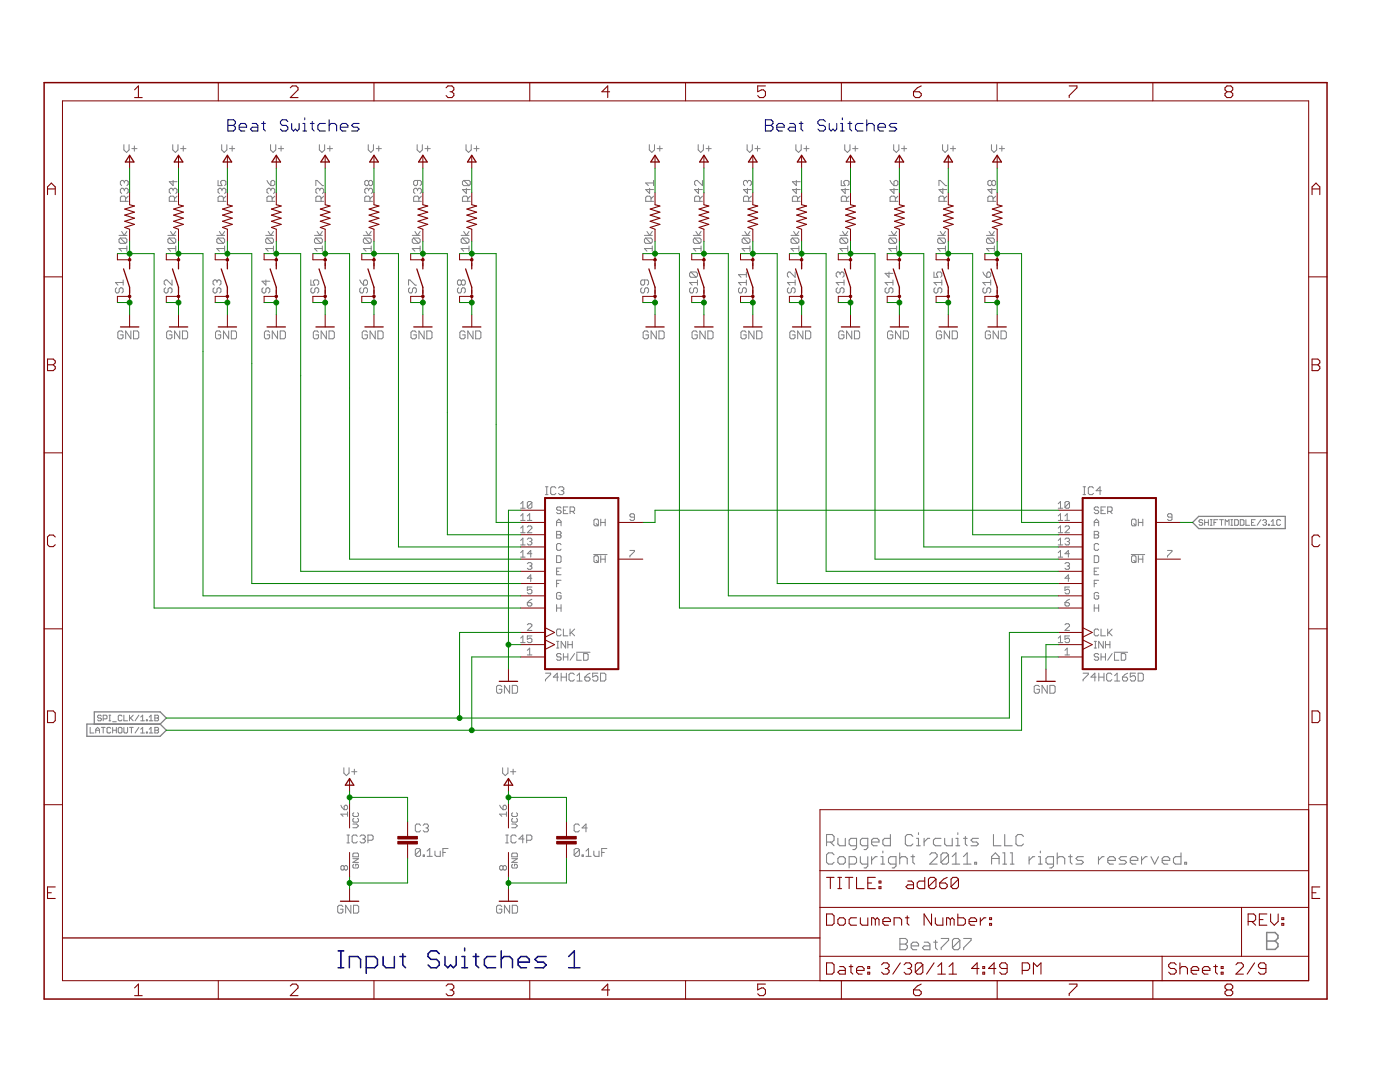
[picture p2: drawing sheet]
<svg xmlns="http://www.w3.org/2000/svg" width="279mm" height="216mm" viewBox="0 0 279 216" stroke-linecap="round" stroke-linejoin="round" font-family="sans-serif">
<g fill="#808080" stroke="#808080" stroke-width=".21">
<path d="M165 166.5v2.3z"/>
<path d="M165 166.5h1.1z"/>
<path d="M166.1 166.5l.4 .4z"/>
<path d="M166.5 166.9v.7z"/>
<path d="M166.5 167.6l-.4 .4z"/>
<path d="M165 168h1.1z"/>
<path d="M165.7 168l.8 .8z"/>
<path d="M167.2 167.3v1.1z"/>
<path d="M167.2 168.4l.4 .4z"/>
<path d="M167.6 168.8h1.1z"/>
<path d="M168.7 167.3v1.5z"/>
<path d="M170.2 169.5h.4z"/>
<path d="M170.9 169.1l-.3 .4z"/>
<path d="M170.9 167.3v1.8z"/>
<path d="M169.8 167.3h1.1z"/>
<path d="M169.8 167.3l-.3 .3z"/>
<path d="M169.5 167.6v.8z"/>
<path d="M169.5 168.4l.3 .4z"/>
<path d="M169.8 168.8h1.1z"/>
<path d="M172.4 169.5h.4z"/>
<path d="M173.2 169.1l-.4 .4z"/>
<path d="M173.2 167.3v1.8z"/>
<path d="M172.1 167.3h1.1z"/>
<path d="M172.1 167.3l-.4 .3z"/>
<path d="M171.7 167.6v.8z"/>
<path d="M171.7 168.4l.4 .4z"/>
<path d="M172.1 168.8h1.1z"/>
<path d="M174.3 168.8h.8z"/>
<path d="M173.9 168.4l.4 .4z"/>
<path d="M173.9 167.6v.8z"/>
<path d="M173.9 167.6l.4-.3z"/>
<path d="M174.3 167.3h.8z"/>
<path d="M175.1 167.3l.3 .3z"/>
<path d="M175.4 167.6v.4z"/>
<path d="M173.9 168h1.5z"/>
<path d="M177.7 166.5v2.3z"/>
<path d="M176.6 168.8h1.1z"/>
<path d="M176.2 168.4l.4 .4z"/>
<path d="M176.2 167.6v.8z"/>
<path d="M176.6 167.3l-.4 .3z"/>
<path d="M176.6 167.3h1.1z"/>
<path d="M181.8 166.5l.4 .4z"/>
<path d="M181.1 166.5h.7z"/>
<path d="M181.1 166.5l-.4 .4z"/>
<path d="M180.7 166.9v1.5z"/>
<path d="M180.7 168.4l.4 .4z"/>
<path d="M181.1 168.8h.7z"/>
<path d="M181.8 168.8l.4-.4z"/>
<path d="M182.9 167.3h.4z"/>
<path d="M183.3 167.3v1.5z"/>
<path d="M182.9 168.8h.8z"/>
<path d="M183.3 166.2v.3z"/>
<path d="M184.4 167.3v1.5z"/>
<path d="M184.4 168l.8-.7z"/>
<path d="M185.2 167.3h.3z"/>
<path d="M186.7 167.3h1.1z"/>
<path d="M186.3 167.6l.4-.3z"/>
<path d="M186.3 167.6v.8z"/>
<path d="M186.3 168.4l.4 .4z"/>
<path d="M186.7 168.8h1.1z"/>
<path d="M188.5 167.3v1.1z"/>
<path d="M188.5 168.4l.4 .4z"/>
<path d="M188.9 168.8h1.1z"/>
<path d="M190 167.3v1.5z"/>
<path d="M190.8 167.3h.4z"/>
<path d="M191.2 167.3v1.5z"/>
<path d="M190.8 168.8h.7z"/>
<path d="M191.2 166.2v.3z"/>
<path d="M192.7 166.9v1.5z"/>
<path d="M192.7 168.4l.3 .4z"/>
<path d="M192.3 167.3h.7z"/>
<path d="M193.8 168.8h1.1z"/>
<path d="M194.9 168.8l.4-.4z"/>
<path d="M194.9 168l.4 .4z"/>
<path d="M194.1 168h.8z"/>
<path d="M193.8 167.6l.3 .4z"/>
<path d="M193.8 167.6l.3-.3z"/>
<path d="M194.1 167.3h1.2z"/>
<path d="M198.3 166.5v2.3z"/>
<path d="M198.3 168.8h1.5z"/>
<path d="M200.5 166.5v2.3z"/>
<path d="M200.5 168.8h1.5z"/>
<path d="M203.9 166.5l.4 .4z"/>
<path d="M203.1 166.5h.8z"/>
<path d="M203.1 166.5l-.3 .4z"/>
<path d="M202.8 166.9v1.5z"/>
<path d="M202.8 168.4l.3 .4z"/>
<path d="M203.1 168.8h.8z"/>
<path d="M203.9 168.8l.4-.4z"/>
<path d="M166.1 170.2l.4 .4z"/>
<path d="M165.3 170.2h.8z"/>
<path d="M165.3 170.2l-.3 .4z"/>
<path d="M165 170.6v1.5z"/>
<path d="M165 172.1l.3 .3z"/>
<path d="M165.3 172.4h.8z"/>
<path d="M166.1 172.4l.4-.3z"/>
<path d="M167.6 172.4h.7z"/>
<path d="M168.3 172.4l.4-.3z"/>
<path d="M168.7 171.3v.8z"/>
<path d="M168.3 170.9l.4 .4z"/>
<path d="M167.6 170.9h.7z"/>
<path d="M167.6 170.9l-.4 .4z"/>
<path d="M167.2 171.3v.8z"/>
<path d="M167.2 172.1l.4 .3z"/>
<path d="M169.5 170.9v2.3z"/>
<path d="M169.5 170.9h1.1z"/>
<path d="M170.6 170.9l.3 .4z"/>
<path d="M170.9 171.3v.8z"/>
<path d="M170.6 172.4l.3-.3z"/>
<path d="M169.5 172.4h1.1z"/>
<path d="M171.7 170.9v1.2z"/>
<path d="M171.7 172.1l.4 .3z"/>
<path d="M172.1 172.4h1.1z"/>
<path d="M173.2 170.9v1.9z"/>
<path d="M173.2 172.8l-.4 .4z"/>
<path d="M172.4 173.2h.4z"/>
<path d="M173.9 170.9v1.5z"/>
<path d="M173.9 171.7l.8-.8z"/>
<path d="M174.7 170.9h.4z"/>
<path d="M175.8 170.9h.4z"/>
<path d="M176.2 170.9v1.5z"/>
<path d="M175.8 172.4h.8z"/>
<path d="M176.2 169.8v.4z"/>
<path d="M178.1 173.2h.3z"/>
<path d="M178.8 172.8l-.4 .4z"/>
<path d="M178.8 170.9v1.9z"/>
<path d="M177.7 170.9h1.1z"/>
<path d="M177.3 171.3l.4-.4z"/>
<path d="M177.3 171.3v.8z"/>
<path d="M177.3 172.1l.4 .3z"/>
<path d="M177.7 172.4h1.1z"/>
<path d="M179.6 170.2v2.2z"/>
<path d="M179.6 171.3l.3-.4z"/>
<path d="M179.9 170.9h.8z"/>
<path d="M180.7 170.9l.4 .4z"/>
<path d="M181.1 171.3v1.1z"/>
<path d="M182.2 170.6v1.5z"/>
<path d="M182.2 172.1l.3 .3z"/>
<path d="M181.8 170.9h.7z"/>
<path d="M185.5 172.4h1.5z"/>
<path d="M185.5 172.4l1.5-1.5z"/>
<path d="M187 170.6v.3z"/>
<path d="M186.7 170.2l.3 .4z"/>
<path d="M185.9 170.2h.8z"/>
<path d="M185.9 170.2l-.4 .4z"/>
<path d="M187.8 170.6v1.5z"/>
<path d="M187.8 170.6l.4-.4z"/>
<path d="M188.2 170.2h.7z"/>
<path d="M188.9 170.2l.4 .4z"/>
<path d="M189.3 170.6v1.5z"/>
<path d="M188.9 172.4l.4-.3z"/>
<path d="M188.2 172.4h.7z"/>
<path d="M187.8 172.1l.4 .3z"/>
<path d="M187.8 172.1l1.5-1.5z"/>
<path d="M190.8 170.2l-.8 .7z"/>
<path d="M190.8 170.2v2.2z"/>
<path d="M190 172.4h1.5z"/>
<path d="M193 170.2l-.7 .7z"/>
<path d="M193 170.2v2.2z"/>
<path d="M192.3 172.4h1.5z"/>
<path d="M194.5 172.1v.3z"/>
<path d="M194.5 172.1h.4z"/>
<path d="M194.9 172.1v.3z"/>
<path d="M194.5 172.4h.4z"/>
<path d="M197.9 170.9v1.5z"/>
<path d="M197.9 170.9l.7-.7z"/>
<path d="M198.6 170.2l.8 .7z"/>
<path d="M199.4 170.9v1.5z"/>
<path d="M197.9 171.3h1.5z"/>
<path d="M200.1 170.2h.4z"/>
<path d="M200.5 170.2v2.2z"/>
<path d="M200.1 172.4h.8z"/>
<path d="M201.6 170.2h.4z"/>
<path d="M202 170.2v2.2z"/>
<path d="M201.6 172.4h.8z"/>
<path d="M205.4 170.9v1.5z"/>
<path d="M205.4 171.7l.7-.8z"/>
<path d="M206.1 170.9h.4z"/>
<path d="M207.2 170.9h.4z"/>
<path d="M207.6 170.9v1.5z"/>
<path d="M207.2 172.4h.8z"/>
<path d="M207.6 169.8v.4z"/>
<path d="M209.5 173.2h.4z"/>
<path d="M210.2 172.8l-.3 .4z"/>
<path d="M210.2 170.9v1.9z"/>
<path d="M209.1 170.9h1.1z"/>
<path d="M208.7 171.3l.4-.4z"/>
<path d="M208.7 171.3v.8z"/>
<path d="M208.7 172.1l.4 .3z"/>
<path d="M209.1 172.4h1.1z"/>
<path d="M211 170.2v2.2z"/>
<path d="M211 171.3l.4-.4z"/>
<path d="M211.4 170.9h.7z"/>
<path d="M212.1 170.9l.4 .4z"/>
<path d="M212.5 171.3v1.1z"/>
<path d="M213.6 170.6v1.5z"/>
<path d="M213.6 172.1l.4 .3z"/>
<path d="M213.2 170.9h.8z"/>
<path d="M214.7 172.4h1.2z"/>
<path d="M215.9 172.4l.3-.3z"/>
<path d="M215.9 171.7l.3 .4z"/>
<path d="M215.1 171.7h.8z"/>
<path d="M214.7 171.3l.4 .4z"/>
<path d="M214.7 171.3l.4-.4z"/>
<path d="M215.1 170.9h1.1z"/>
<path d="M219.2 170.9v1.5z"/>
<path d="M219.2 171.7l.8-.8z"/>
<path d="M220 170.9h.3z"/>
<path d="M221.5 172.4h.7z"/>
<path d="M221.1 172.1l.4 .3z"/>
<path d="M221.1 171.3v.8z"/>
<path d="M221.1 171.3l.4-.4z"/>
<path d="M221.5 170.9h.7z"/>
<path d="M222.2 170.9l.4 .4z"/>
<path d="M222.6 171.3v.4z"/>
<path d="M221.1 171.7h1.5z"/>
<path d="M223.3 172.4h1.2z"/>
<path d="M224.5 172.4l.3-.3z"/>
<path d="M224.5 171.7l.3 .4z"/>
<path d="M223.7 171.7h.8z"/>
<path d="M223.3 171.3l.4 .4z"/>
<path d="M223.3 171.3l.4-.4z"/>
<path d="M223.7 170.9h1.1z"/>
<path d="M226 172.4h.7z"/>
<path d="M225.6 172.1l.4 .3z"/>
<path d="M225.6 171.3v.8z"/>
<path d="M225.6 171.3l.4-.4z"/>
<path d="M226 170.9h.7z"/>
<path d="M226.7 170.9l.4 .4z"/>
<path d="M227.1 171.3v.4z"/>
<path d="M225.6 171.7h1.5z"/>
<path d="M227.8 170.9v1.5z"/>
<path d="M227.8 171.7l.8-.8z"/>
<path d="M228.6 170.9h.3z"/>
<path d="M229.7 170.9l.7 1.5z"/>
<path d="M231.2 170.9l-.8 1.5z"/>
<path d="M232.3 172.4h.8z"/>
<path d="M231.9 172.1l.4 .3z"/>
<path d="M231.9 171.3v.8z"/>
<path d="M231.9 171.3l.4-.4z"/>
<path d="M232.3 170.9h.8z"/>
<path d="M233.1 170.9l.3 .4z"/>
<path d="M233.4 171.3v.4z"/>
<path d="M231.9 171.7h1.5z"/>
<path d="M235.7 170.2v2.2z"/>
<path d="M234.6 172.4h1.1z"/>
<path d="M234.2 172.1l.4 .3z"/>
<path d="M234.2 171.3v.8z"/>
<path d="M234.2 171.3l.4-.4z"/>
<path d="M234.6 170.9h1.1z"/>
<path d="M236.4 172.1v.3z"/>
<path d="M236.4 172.1h.4z"/>
<path d="M236.8 172.1v.3z"/>
<path d="M236.4 172.4h.4z"/>
<path d="M179.6 187.3v2.2z"/>
<path d="M179.6 187.3h1.1z"/>
<path d="M180.7 187.3l.4 .3z"/>
<path d="M181.1 187.6v.4z"/>
<path d="M181.1 188l-.4 .4z"/>
<path d="M180.7 188.4l.4 .3z"/>
<path d="M181.1 188.7v.4z"/>
<path d="M181.1 189.1l-.4 .4z"/>
<path d="M179.6 189.5h1.1z"/>
<path d="M179.6 188.4h1.1z"/>
<path d="M182.2 189.5h.8z"/>
<path d="M181.8 189.1l.4 .4z"/>
<path d="M181.8 188.4v.7z"/>
<path d="M182.2 188l-.4 .4z"/>
<path d="M182.2 188h.8z"/>
<path d="M183 188l.3 .4z"/>
<path d="M183.3 188.4v.3z"/>
<path d="M181.8 188.7h1.5z"/>
<path d="M184.4 188h.8z"/>
<path d="M185.2 188l.4 .4z"/>
<path d="M185.6 188.4v1.1z"/>
<path d="M184.4 189.5h1.2z"/>
<path d="M184.1 189.1l.3 .4z"/>
<path d="M184.4 188.7l-.3 .4z"/>
<path d="M184.4 188.7h1.2z"/>
<path d="M186.7 187.6v1.5z"/>
<path d="M186.7 189.1l.4 .4z"/>
<path d="M186.3 188h.8z"/>
<path d="M187.8 187.3h1.5z"/>
<path d="M189.3 187.3v.3z"/>
<path d="M189.3 187.6l-1.5 1.5z"/>
<path d="M187.8 189.1v.4z"/>
<path d="M190.1 187.6v1.5z"/>
<path d="M190.4 187.3l-.3 .3z"/>
<path d="M190.4 187.3h.8z"/>
<path d="M191.2 187.3l.4 .3z"/>
<path d="M191.6 187.6v1.5z"/>
<path d="M191.6 189.1l-.4 .4z"/>
<path d="M190.4 189.5h.8z"/>
<path d="M190.1 189.1l.3 .4z"/>
<path d="M191.6 187.6l-1.5 1.5z"/>
<path d="M192.3 187.3h1.5z"/>
<path d="M193.8 187.3v.3z"/>
<path d="M193.8 187.6l-1.5 1.5z"/>
<path d="M192.3 189.1v.4z"/>
</g>
<g fill="#808080" stroke="#808080" stroke-width=".3">
<path d="M252.8 186.1v3.3z"/>
<path d="M252.8 186.1h1.7z"/>
<path d="M254.5 186.1l.5 .5z"/>
<path d="M255 186.6v.6z"/>
<path d="M255 187.2l-.5 .6z"/>
<path d="M254.5 187.8l.5 .5z"/>
<path d="M255 188.3v.6z"/>
<path d="M255 188.9l-.5 .5z"/>
<path d="M252.8 189.4h1.7z"/>
<path d="M252.8 187.8h1.7z"/>
</g>
<g fill="#808080" stroke="#808080" stroke-width=".25">
<path d="M238 104.2l1.2-1.2z"/>
<path d="M239.2 103h17.3z"/>
<path d="M238 104.2l1.2 1.3z"/>
<path d="M239.2 105.5h17.3z"/>
<path d="M256.5 103v2.5z"/>
<path d="M32 144.5l1.2-1.2z"/>
<path d="M18.8 144.5h13.2z"/>
<path d="M32 142l1.2 1.3z"/>
<path d="M18.8 142h13.2z"/>
<path d="M18.8 142v2.5z"/>
<path d="M32 146.9l1.2-1.2z"/>
<path d="M17.3 146.9h14.7z"/>
<path d="M32 144.5l1.2 1.2z"/>
<path d="M17.3 144.5h14.7z"/>
<path d="M17.3 144.5v2.4z"/>
</g>
<g fill="#808080" stroke="#808080" stroke-width=".2">
<path d="M239.8 103.7l.2 .2z"/>
<path d="M239.5 103.7h.3z"/>
<path d="M239.5 103.7l-.2 .2z"/>
<path d="M239.3 103.9v.2z"/>
<path d="M239.3 104.1l.2 .1z"/>
<path d="M239.5 104.2h.3z"/>
<path d="M239.8 104.2l.2 .2z"/>
<path d="M240 104.4v.2z"/>
<path d="M240 104.6l-.2 .2z"/>
<path d="M239.5 104.8h.3z"/>
<path d="M239.3 104.6l.2 .2z"/>
<path d="M240.4 103.7v1.1z"/>
<path d="M240.4 104.2h.8z"/>
<path d="M241.2 103.7v1.1z"/>
<path d="M241.5 104.8h.4z"/>
<path d="M241.7 103.7v1.1z"/>
<path d="M241.5 103.7h.4z"/>
<path d="M242.3 103.7v1.1z"/>
<path d="M242.3 103.7h.7z"/>
<path d="M242.3 104.2h.4z"/>
<path d="M243.8 103.7v1.1z"/>
<path d="M243.4 103.7h.8z"/>
<path d="M244.5 103.7v1.1z"/>
<path d="M244.5 103.7l.4 .4z"/>
<path d="M244.9 104.1l.4-.4z"/>
<path d="M245.3 103.7v1.1z"/>
<path d="M245.6 104.8h.4z"/>
<path d="M245.8 103.7v1.1z"/>
<path d="M245.6 103.7h.4z"/>
<path d="M246.4 103.7v1.1z"/>
<path d="M246.4 104.8h.6z"/>
<path d="M247 104.8l.1-.2z"/>
<path d="M247.1 103.9v.7z"/>
<path d="M247 103.7l.1 .2z"/>
<path d="M246.4 103.7h.6z"/>
<path d="M247.5 103.7v1.1z"/>
<path d="M247.5 104.8h.6z"/>
<path d="M248.1 104.8l.2-.2z"/>
<path d="M248.3 103.9v.7z"/>
<path d="M248.1 103.7l.2 .2z"/>
<path d="M247.5 103.7h.6z"/>
<path d="M248.6 103.7v1.1z"/>
<path d="M248.6 104.8h.8z"/>
<path d="M249.8 103.7h.7z"/>
<path d="M249.8 103.7v1.1z"/>
<path d="M249.8 104.8h.7z"/>
<path d="M249.8 104.2h.3z"/>
<path d="M251.6 103.7l-.7 1.1z"/>
<path d="M252 103.9l.2-.2z"/>
<path d="M252.2 103.7h.4z"/>
<path d="M252.6 103.7l.2 .2z"/>
<path d="M252.8 103.9v.2z"/>
<path d="M252.6 104.2l.2-.1z"/>
<path d="M252.4 104.2h.2z"/>
<path d="M252.6 104.2l.2 .2z"/>
<path d="M252.8 104.4v.2z"/>
<path d="M252.8 104.6l-.2 .2z"/>
<path d="M252.2 104.8h.4z"/>
<path d="M252 104.6l.2 .2z"/>
<path d="M253.1 104.6v.2z"/>
<path d="M253.1 104.6h.2z"/>
<path d="M253.3 104.6v.2z"/>
<path d="M253.1 104.8h.2z"/>
<path d="M254.1 103.7l-.4 .4z"/>
<path d="M254.1 103.7v1.1z"/>
<path d="M253.7 104.8h.7z"/>
<path d="M255.4 103.7l.2 .2z"/>
<path d="M255 103.7h.4z"/>
<path d="M255 103.7l-.2 .2z"/>
<path d="M254.8 103.9v.7z"/>
<path d="M254.8 104.6l.2 .2z"/>
<path d="M255 104.8h.4z"/>
<path d="M255.4 104.8l.2-.2z"/>
<path d="M108.9 134.3h1z"/>
<path d="M109.9 134.3v.3z"/>
<path d="M109.9 134.6l-1 1z"/>
<path d="M108.9 135.6v.3z"/>
<path d="M111.2 134.3v1.6z"/>
<path d="M111.2 134.3l-.8 .8z"/>
<path d="M110.4 135.1h1.1z"/>
<path d="M112 134.3v1.6z"/>
<path d="M112 135.1h1z"/>
<path d="M113 134.3v1.6z"/>
<path d="M114.3 134.3l.3 .3z"/>
<path d="M113.8 134.3h.5z"/>
<path d="M113.6 134.6l.2-.3z"/>
<path d="M113.6 134.6v1z"/>
<path d="M113.6 135.6l.2 .3z"/>
<path d="M113.8 135.9h.5z"/>
<path d="M114.3 135.9l.3-.3z"/>
<path d="M115.1 134.8l.6-.5z"/>
<path d="M115.7 134.3v1.6z"/>
<path d="M115.1 135.9h1.1z"/>
<path d="M117.2 134.6l.6-.3z"/>
<path d="M117.2 134.6l-.5 .5z"/>
<path d="M116.7 135.1v.5z"/>
<path d="M116.7 135.6l.3 .3z"/>
<path d="M117 135.9h.5z"/>
<path d="M117.8 135.6l-.3 .3z"/>
<path d="M117.8 135.4v.2z"/>
<path d="M117.5 135.1l.3 .3z"/>
<path d="M116.7 135.1h.8z"/>
<path d="M118.3 134.3h1z"/>
<path d="M118.3 134.3v.8z"/>
<path d="M118.3 135.1l.5-.3z"/>
<path d="M118.8 134.8h.3z"/>
<path d="M119.1 134.8l.2 .3z"/>
<path d="M119.3 135.1v.5z"/>
<path d="M119.3 135.6l-.2 .3z"/>
<path d="M118.5 135.9h.6z"/>
<path d="M118.3 135.6l.2 .3z"/>
<path d="M119.8 134.3v1.6z"/>
<path d="M119.8 135.9h.8z"/>
<path d="M120.6 135.9l.3-.3z"/>
<path d="M120.9 134.6v1z"/>
<path d="M120.6 134.3l.3 .3z"/>
<path d="M119.8 134.3h.8z"/>
<path d="M82.9 169.6v1z"/>
<path d="M82.9 169.6l.2-.3z"/>
<path d="M83.1 169.3h.6z"/>
<path d="M83.7 169.3l.2 .3z"/>
<path d="M83.9 169.6v1z"/>
<path d="M83.9 170.6l-.2 .3z"/>
<path d="M83.1 170.9h.6z"/>
<path d="M82.9 170.6l.2 .3z"/>
<path d="M82.9 170.6l1-1z"/>
<path d="M84.5 170.6v.3z"/>
<path d="M84.5 170.6h.2z"/>
<path d="M84.7 170.6v.3z"/>
<path d="M84.5 170.9h.2z"/>
<path d="M85.2 169.8l.6-.5z"/>
<path d="M85.8 169.3v1.6z"/>
<path d="M85.2 170.9h1.1z"/>
<path d="M86.8 169.8v.8z"/>
<path d="M86.8 170.6l.3 .3z"/>
<path d="M87.1 170.9h.8z"/>
<path d="M87.9 169.8v1.1z"/>
<path d="M88.4 169.3v1.6z"/>
<path d="M88.4 169.3h1z"/>
<path d="M88.4 170.1h.5z"/>
<path d="M68.2 180.6l.2 .3z"/>
<path d="M67.7 180.6h.5z"/>
<path d="M67.7 180.6l-.3 .3z"/>
<path d="M67.4 180.9v1z"/>
<path d="M67.4 181.9l.3 .3z"/>
<path d="M67.7 182.2h.5z"/>
<path d="M68.2 182.2l.2-.3z"/>
<path d="M68.4 181.4v.5z"/>
<path d="M67.9 181.4h.5z"/>
<path d="M69 180.6v1.6z"/>
<path d="M69 180.6l1 1.6z"/>
<path d="M70 180.6v1.6z"/>
<path d="M70.5 180.6v1.6z"/>
<path d="M70.5 182.2h.8z"/>
<path d="M71.3 182.2l.3-.3z"/>
<path d="M71.6 180.9v1z"/>
<path d="M71.3 180.6l.3 .3z"/>
<path d="M70.5 180.6h.8z"/>
<path d="M99.9 136.8l.2 .2z"/>
<path d="M99.4 136.8h.5z"/>
<path d="M99.4 136.8l-.3 .2z"/>
<path d="M99.1 137v1z"/>
<path d="M99.1 138l.3 .3z"/>
<path d="M99.4 138.3h.5z"/>
<path d="M100.1 138l-.2 .3z"/>
<path d="M100.1 137.5v.5z"/>
<path d="M99.6 137.5h.5z"/>
<path d="M100.7 136.8v1.5z"/>
<path d="M100.7 136.8l1 1.5z"/>
<path d="M101.7 136.8v1.5z"/>
<path d="M102.2 136.8v1.5z"/>
<path d="M102.2 138.3h.8z"/>
<path d="M103 138.3l.3-.3z"/>
<path d="M103.3 137v1z"/>
<path d="M103 136.8l.3 .2z"/>
<path d="M102.2 136.8h.8z"/>
<path d="M216.2 134.3h1z"/>
<path d="M217.2 134.3v.3z"/>
<path d="M216.2 135.6l1-1z"/>
<path d="M216.2 135.6v.3z"/>
<path d="M218.5 134.3v1.6z"/>
<path d="M218.5 134.3l-.8 .8z"/>
<path d="M217.7 135.1h1.1z"/>
<path d="M219.3 134.3v1.6z"/>
<path d="M219.3 135.1h1z"/>
<path d="M220.3 134.3v1.6z"/>
<path d="M221.6 134.3l.3 .3z"/>
<path d="M221.1 134.3h.5z"/>
<path d="M220.9 134.6l.2-.3z"/>
<path d="M220.9 134.6v1z"/>
<path d="M220.9 135.6l.2 .3z"/>
<path d="M221.1 135.9h.5z"/>
<path d="M221.9 135.6l-.3 .3z"/>
<path d="M222.4 134.8l.5-.5z"/>
<path d="M222.9 134.3v1.6z"/>
<path d="M222.4 135.9h1.1z"/>
<path d="M224.5 134.6l.5-.3z"/>
<path d="M224.5 134.6l-.5 .5z"/>
<path d="M224 135.1v.5z"/>
<path d="M224 135.6l.3 .3z"/>
<path d="M224.3 135.9h.5z"/>
<path d="M225 135.6l-.2 .3z"/>
<path d="M225 135.4v.2z"/>
<path d="M224.8 135.1l.2 .3z"/>
<path d="M224 135.1h.8z"/>
<path d="M225.6 134.3h1z"/>
<path d="M225.6 134.3v.8z"/>
<path d="M225.6 135.1l.5-.3z"/>
<path d="M226.1 134.8h.3z"/>
<path d="M226.4 134.8l.2 .3z"/>
<path d="M226.6 135.1v.5z"/>
<path d="M226.6 135.6l-.2 .3z"/>
<path d="M225.8 135.9h.6z"/>
<path d="M225.6 135.6l.2 .3z"/>
<path d="M227.1 134.3v1.6z"/>
<path d="M227.1 135.9h.8z"/>
<path d="M228.2 135.6l-.3 .3z"/>
<path d="M228.2 134.6v1z"/>
<path d="M227.9 134.3l.3 .3z"/>
<path d="M227.1 134.3h.8z"/>
<path d="M114.6 169.6v1z"/>
<path d="M114.6 169.6l.3-.3z"/>
<path d="M114.9 169.3h.5z"/>
<path d="M115.4 169.3l.2 .3z"/>
<path d="M115.6 169.6v1z"/>
<path d="M115.6 170.6l-.2 .3z"/>
<path d="M114.9 170.9h.5z"/>
<path d="M114.6 170.6l.3 .3z"/>
<path d="M114.6 170.6l1-1z"/>
<path d="M116.2 170.6v.3z"/>
<path d="M116.2 170.6h.2z"/>
<path d="M116.4 170.6v.3z"/>
<path d="M116.2 170.9h.2z"/>
<path d="M116.9 169.8l.6-.5z"/>
<path d="M117.5 169.3v1.6z"/>
<path d="M116.9 170.9h1.1z"/>
<path d="M118.5 169.8v.8z"/>
<path d="M118.5 170.6l.3 .3z"/>
<path d="M118.8 170.9h.7z"/>
<path d="M119.5 169.8v1.1z"/>
<path d="M120.1 169.3v1.6z"/>
<path d="M120.1 169.3h1z"/>
<path d="M120.1 170.1h.5z"/>
<path d="M99.9 180.6l.2 .3z"/>
<path d="M99.4 180.6h.5z"/>
<path d="M99.4 180.6l-.3 .3z"/>
<path d="M99.1 180.9v1z"/>
<path d="M99.1 181.9l.3 .3z"/>
<path d="M99.4 182.2h.5z"/>
<path d="M99.9 182.2l.2-.3z"/>
<path d="M100.1 181.4v.5z"/>
<path d="M99.6 181.4h.5z"/>
<path d="M100.7 180.6v1.6z"/>
<path d="M100.7 180.6l1 1.6z"/>
<path d="M101.7 180.6v1.6z"/>
<path d="M102.2 180.6v1.6z"/>
<path d="M102.2 182.2h.8z"/>
<path d="M103 182.2l.3-.3z"/>
<path d="M103.3 180.9v1z"/>
<path d="M103 180.6l.3 .3z"/>
<path d="M102.2 180.6h.8z"/>
<path d="M207.2 136.8l.2 .2z"/>
<path d="M206.7 136.8h.5z"/>
<path d="M206.7 136.8l-.3 .2z"/>
<path d="M206.4 137v1z"/>
<path d="M206.4 138l.3 .3z"/>
<path d="M206.7 138.3h.5z"/>
<path d="M207.4 138l-.2 .3z"/>
<path d="M207.4 137.5v.5z"/>
<path d="M206.9 137.5h.5z"/>
<path d="M208 136.8v1.5z"/>
<path d="M208 136.8l1 1.5z"/>
<path d="M209 136.8v1.5z"/>
<path d="M209.5 136.8v1.5z"/>
<path d="M209.5 138.3h.8z"/>
<path d="M210.6 138l-.3 .3z"/>
<path d="M210.6 137v1z"/>
<path d="M210.3 136.8l.3 .2z"/>
<path d="M209.5 136.8h.8z"/>
<path d="M23.7 49.6l.6 .5z"/>
<path d="M23.7 49.6h1.6z"/>
<path d="M25.3 49.1v1z"/>
<path d="M24 48.6h1.1z"/>
<path d="M23.7 48.3l.3 .3z"/>
<path d="M23.7 47.8v.5z"/>
<path d="M24 47.5l-.3 .3z"/>
<path d="M24 47.5h1.1z"/>
<path d="M25.1 47.5l.2 .3z"/>
<path d="M25.3 47.8v.5z"/>
<path d="M25.3 48.3l-.2 .3z"/>
<path d="M24 47.5l1.1 1.1z"/>
<path d="M23.7 47h1.6z"/>
<path d="M25.3 46.2l-.5 .8z"/>
<path d="M24.3 46.2l.5 .8z"/>
<path d="M24.3 66l.3 .3z"/>
<path d="M23.8 66h.5z"/>
<path d="M23.8 66l-.3 .3z"/>
<path d="M23.5 66.3v1.1z"/>
<path d="M23.5 67.4l.3 .2z"/>
<path d="M23.8 67.6h.5z"/>
<path d="M24.6 67.4l-.3 .2z"/>
<path d="M24.6 66.8v.6z"/>
<path d="M24 66.8h.6z"/>
<path d="M25.1 66v1.6z"/>
<path d="M25.1 66l1 1.6z"/>
<path d="M26.1 66v1.6z"/>
<path d="M26.6 66v1.6z"/>
<path d="M26.6 67.6h.8z"/>
<path d="M27.7 67.4l-.3 .2z"/>
<path d="M27.7 66.3v1.1z"/>
<path d="M27.4 66l.3 .3z"/>
<path d="M26.6 66h.8z"/>
<path d="M33.5 49.6l.5 .5z"/>
<path d="M33.5 49.6h1.6z"/>
<path d="M35.1 49.1v1z"/>
<path d="M33.8 48.6h1z"/>
<path d="M33.5 48.3l.3 .3z"/>
<path d="M33.5 47.8v.5z"/>
<path d="M33.8 47.5l-.3 .3z"/>
<path d="M33.8 47.5h1z"/>
<path d="M34.8 47.5l.3 .3z"/>
<path d="M35.1 47.8v.5z"/>
<path d="M35.1 48.3l-.3 .3z"/>
<path d="M33.8 47.5l1 1.1z"/>
<path d="M33.5 47h1.6z"/>
<path d="M35.1 46.2l-.6 .8z"/>
<path d="M34 46.2l.5 .8z"/>
<path d="M34 66l.3 .3z"/>
<path d="M33.5 66h.5z"/>
<path d="M33.5 66l-.2 .3z"/>
<path d="M33.3 66.3v1.1z"/>
<path d="M33.3 67.4l.2 .2z"/>
<path d="M33.5 67.6h.5z"/>
<path d="M34 67.6l.3-.2z"/>
<path d="M34.3 66.8v.6z"/>
<path d="M33.8 66.8h.5z"/>
<path d="M34.8 66v1.6z"/>
<path d="M34.8 66l1.1 1.6z"/>
<path d="M35.9 66v1.6z"/>
<path d="M36.4 66v1.6z"/>
<path d="M36.4 67.6h.8z"/>
<path d="M37.2 67.6l.2-.2z"/>
<path d="M37.4 66.3v1.1z"/>
<path d="M37.2 66l.2 .3z"/>
<path d="M36.4 66h.8z"/>
<path d="M43.3 49.6l.5 .5z"/>
<path d="M43.3 49.6h1.5z"/>
<path d="M44.8 49.1v1z"/>
<path d="M43.5 48.6h1.1z"/>
<path d="M43.3 48.3l.2 .3z"/>
<path d="M43.3 47.8v.5z"/>
<path d="M43.5 47.5l-.2 .3z"/>
<path d="M43.5 47.5h1.1z"/>
<path d="M44.6 47.5l.2 .3z"/>
<path d="M44.8 47.8v.5z"/>
<path d="M44.8 48.3l-.2 .3z"/>
<path d="M43.5 47.5l1.1 1.1z"/>
<path d="M43.3 47h1.5z"/>
<path d="M44.8 46.2l-.5 .8z"/>
<path d="M43.8 46.2l.5 .8z"/>
<path d="M43.8 66l.2 .3z"/>
<path d="M43.3 66h.5z"/>
<path d="M43 66.3l.3-.3z"/>
<path d="M43 66.3v1.1z"/>
<path d="M43 67.4l.3 .2z"/>
<path d="M43.3 67.6h.5z"/>
<path d="M44 67.4l-.2 .2z"/>
<path d="M44 66.8v.6z"/>
<path d="M43.5 66.8h.5z"/>
<path d="M44.6 66v1.6z"/>
<path d="M44.6 66l1 1.6z"/>
<path d="M45.6 66v1.6z"/>
<path d="M46.2 66v1.6z"/>
<path d="M46.2 67.6h.7z"/>
<path d="M47.2 67.4l-.3 .2z"/>
<path d="M47.2 66.3v1.1z"/>
<path d="M46.9 66l.3 .3z"/>
<path d="M46.2 66h.7z"/>
<path d="M53 49.6l.5 .5z"/>
<path d="M53 49.6h1.6z"/>
<path d="M54.6 49.1v1z"/>
<path d="M53.3 48.6h1z"/>
<path d="M53 48.3l.3 .3z"/>
<path d="M53 47.8v.5z"/>
<path d="M53.3 47.5l-.3 .3z"/>
<path d="M53.3 47.5h1z"/>
<path d="M54.3 47.5l.3 .3z"/>
<path d="M54.6 47.8v.5z"/>
<path d="M54.6 48.3l-.3 .3z"/>
<path d="M53.3 47.5l1 1.1z"/>
<path d="M53 47h1.6z"/>
<path d="M54.6 46.2l-.5 .8z"/>
<path d="M53.5 46.2l.6 .8z"/>
<path d="M53.6 66l.2 .3z"/>
<path d="M53 66h.6z"/>
<path d="M53 66l-.2 .3z"/>
<path d="M52.8 66.3v1.1z"/>
<path d="M52.8 67.4l.2 .2z"/>
<path d="M53 67.6h.6z"/>
<path d="M53.6 67.6l.2-.2z"/>
<path d="M53.8 66.8v.6z"/>
<path d="M53.3 66.8h.5z"/>
<path d="M54.3 66v1.6z"/>
<path d="M54.3 66l1.1 1.6z"/>
<path d="M55.4 66v1.6z"/>
<path d="M55.9 66v1.6z"/>
<path d="M55.9 67.6h.8z"/>
<path d="M56.7 67.6l.3-.2z"/>
<path d="M57 66.3v1.1z"/>
<path d="M56.7 66l.3 .3z"/>
<path d="M55.9 66h.8z"/>
<path d="M62.8 49.6l.5 .5z"/>
<path d="M62.8 49.6h1.5z"/>
<path d="M64.3 49.1v1z"/>
<path d="M63 48.6h1.1z"/>
<path d="M62.8 48.3l.2 .3z"/>
<path d="M62.8 47.8v.5z"/>
<path d="M62.8 47.8l.2-.3z"/>
<path d="M63 47.5h1.1z"/>
<path d="M64.1 47.5l.2 .3z"/>
<path d="M64.3 47.8v.5z"/>
<path d="M64.3 48.3l-.2 .3z"/>
<path d="M63 47.5l1.1 1.1z"/>
<path d="M62.8 47h1.5z"/>
<path d="M64.3 46.2l-.5 .8z"/>
<path d="M63.3 46.2l.5 .8z"/>
<path d="M63.3 66l.3 .3z"/>
<path d="M62.8 66h.5z"/>
<path d="M62.8 66l-.3 .3z"/>
<path d="M62.5 66.3v1.1z"/>
<path d="M62.5 67.4l.3 .2z"/>
<path d="M62.8 67.6h.5z"/>
<path d="M63.6 67.4l-.3 .2z"/>
<path d="M63.6 66.8v.6z"/>
<path d="M63 66.8h.6z"/>
<path d="M64.1 66v1.6z"/>
<path d="M64.1 66l1 1.6z"/>
<path d="M65.1 66v1.6z"/>
<path d="M65.7 66v1.6z"/>
<path d="M65.7 67.6h.7z"/>
<path d="M66.4 67.6l.3-.2z"/>
<path d="M66.7 66.3v1.1z"/>
<path d="M66.4 66l.3 .3z"/>
<path d="M65.7 66h.7z"/>
<path d="M72.5 49.6l.5 .5z"/>
<path d="M72.5 49.6h1.6z"/>
<path d="M74.1 49.1v1z"/>
<path d="M72.8 48.6h1z"/>
<path d="M72.5 48.3l.3 .3z"/>
<path d="M72.5 47.8v.5z"/>
<path d="M72.8 47.5l-.3 .3z"/>
<path d="M72.8 47.5h1z"/>
<path d="M73.8 47.5l.3 .3z"/>
<path d="M74.1 47.8v.5z"/>
<path d="M74.1 48.3l-.3 .3z"/>
<path d="M72.8 47.5l1 1.1z"/>
<path d="M72.5 47h1.6z"/>
<path d="M74.1 46.2l-.5 .8z"/>
<path d="M73 46.2l.6 .8z"/>
<path d="M73.1 66l.2 .3z"/>
<path d="M72.5 66h.6z"/>
<path d="M72.5 66l-.2 .3z"/>
<path d="M72.3 66.3v1.1z"/>
<path d="M72.3 67.4l.2 .2z"/>
<path d="M72.5 67.6h.6z"/>
<path d="M73.1 67.6l.2-.2z"/>
<path d="M73.3 66.8v.6z"/>
<path d="M72.8 66.8h.5z"/>
<path d="M73.9 66v1.6z"/>
<path d="M73.9 66l1 1.6z"/>
<path d="M74.9 66v1.6z"/>
<path d="M75.4 66v1.6z"/>
<path d="M75.4 67.6h.8z"/>
<path d="M76.2 67.6l.3-.2z"/>
<path d="M76.5 66.3v1.1z"/>
<path d="M76.2 66l.3 .3z"/>
<path d="M75.4 66h.8z"/>
<path d="M82.3 49.6l.5 .5z"/>
<path d="M82.3 49.6h1.5z"/>
<path d="M83.8 49.1v1z"/>
<path d="M82.5 48.6h1.1z"/>
<path d="M82.3 48.3l.2 .3z"/>
<path d="M82.3 47.8v.5z"/>
<path d="M82.5 47.5l-.2 .3z"/>
<path d="M82.5 47.5h1.1z"/>
<path d="M83.6 47.5l.2 .3z"/>
<path d="M83.8 47.8v.5z"/>
<path d="M83.8 48.3l-.2 .3z"/>
<path d="M82.5 47.5l1.1 1.1z"/>
<path d="M82.3 47h1.5z"/>
<path d="M83.8 46.2l-.5 .8z"/>
<path d="M82.8 46.2l.5 .8z"/>
<path d="M82.8 66l.3 .3z"/>
<path d="M82.3 66h.5z"/>
<path d="M82.3 66l-.3 .3z"/>
<path d="M82 66.3v1.1z"/>
<path d="M82 67.4l.3 .2z"/>
<path d="M82.3 67.6h.5z"/>
<path d="M82.8 67.6l.3-.2z"/>
<path d="M83.1 66.8v.6z"/>
<path d="M82.5 66.8h.6z"/>
<path d="M83.6 66v1.6z"/>
<path d="M83.6 66l1 1.6z"/>
<path d="M84.6 66v1.6z"/>
<path d="M85.2 66v1.6z"/>
<path d="M85.2 67.6h.8z"/>
<path d="M86.2 67.4l-.2 .2z"/>
<path d="M86.2 66.3v1.1z"/>
<path d="M86 66l.2 .3z"/>
<path d="M85.2 66h.8z"/>
<path d="M92 49.6l.5 .5z"/>
<path d="M92 49.6h1.6z"/>
<path d="M93.6 49.1v1z"/>
<path d="M92.3 48.6h1z"/>
<path d="M92 48.3l.3 .3z"/>
<path d="M92 47.8v.5z"/>
<path d="M92.3 47.5l-.3 .3z"/>
<path d="M92.3 47.5h1z"/>
<path d="M93.3 47.5l.3 .3z"/>
<path d="M93.6 47.8v.5z"/>
<path d="M93.3 48.6l.3-.3z"/>
<path d="M92.3 47.5l1 1.1z"/>
<path d="M92 47h1.6z"/>
<path d="M93.6 46.2l-.5 .8z"/>
<path d="M92.5 46.2l.6 .8z"/>
<path d="M92.6 66l.2 .3z"/>
<path d="M92.1 66h.5z"/>
<path d="M92.1 66l-.3 .3z"/>
<path d="M91.8 66.3v1.1z"/>
<path d="M91.8 67.4l.3 .2z"/>
<path d="M92.1 67.6h.5z"/>
<path d="M92.8 67.4l-.2 .2z"/>
<path d="M92.8 66.8v.6z"/>
<path d="M92.3 66.8h.5z"/>
<path d="M93.4 66v1.6z"/>
<path d="M93.4 66l1 1.6z"/>
<path d="M94.4 66v1.6z"/>
<path d="M94.9 66v1.6z"/>
<path d="M94.9 67.6h.8z"/>
<path d="M96 67.4l-.3 .2z"/>
<path d="M96 66.3v1.1z"/>
<path d="M95.7 66l.3 .3z"/>
<path d="M94.9 66h.8z"/>
<path d="M128.6 49.6l.5 .5z"/>
<path d="M128.6 49.6h1.6z"/>
<path d="M130.2 49.1v1z"/>
<path d="M128.9 48.6h1z"/>
<path d="M128.6 48.3l.3 .3z"/>
<path d="M128.6 47.8v.5z"/>
<path d="M128.9 47.5l-.3 .3z"/>
<path d="M128.9 47.5h1z"/>
<path d="M129.9 47.5l.3 .3z"/>
<path d="M130.2 47.8v.5z"/>
<path d="M130.2 48.3l-.3 .3z"/>
<path d="M128.9 47.5l1 1.1z"/>
<path d="M128.6 47h1.6z"/>
<path d="M130.2 46.2l-.6 .8z"/>
<path d="M129.1 46.2l.5 .8z"/>
<path d="M129.1 66l.3 .3z"/>
<path d="M128.6 66h.5z"/>
<path d="M128.6 66l-.2 .3z"/>
<path d="M128.4 66.3v1.1z"/>
<path d="M128.4 67.4l.2 .2z"/>
<path d="M128.6 67.6h.5z"/>
<path d="M129.1 67.6l.3-.2z"/>
<path d="M129.4 66.8v.6z"/>
<path d="M128.9 66.8h.5z"/>
<path d="M129.9 66v1.6z"/>
<path d="M129.9 66l1.1 1.6z"/>
<path d="M131 66v1.6z"/>
<path d="M131.5 66v1.6z"/>
<path d="M131.5 67.6h.8z"/>
<path d="M132.3 67.6l.2-.2z"/>
<path d="M132.5 66.3v1.1z"/>
<path d="M132.3 66l.2 .3z"/>
<path d="M131.5 66h.8z"/>
<path d="M138.4 49.6l.5 .5z"/>
<path d="M138.4 49.6h1.5z"/>
<path d="M139.9 49.1v1z"/>
<path d="M138.6 48.6h1.1z"/>
<path d="M138.4 48.3l.2 .3z"/>
<path d="M138.4 47.8v.5z"/>
<path d="M138.6 47.5l-.2 .3z"/>
<path d="M138.6 47.5h1.1z"/>
<path d="M139.7 47.5l.2 .3z"/>
<path d="M139.9 47.8v.5z"/>
<path d="M139.9 48.3l-.2 .3z"/>
<path d="M138.6 47.5l1.1 1.1z"/>
<path d="M138.4 47h1.5z"/>
<path d="M139.9 46.2l-.5 .8z"/>
<path d="M138.9 46.2l.5 .8z"/>
<path d="M138.9 66l.2 .3z"/>
<path d="M138.4 66h.5z"/>
<path d="M138.4 66l-.3 .3z"/>
<path d="M138.1 66.3v1.1z"/>
<path d="M138.1 67.4l.3 .2z"/>
<path d="M138.4 67.6h.5z"/>
<path d="M139.1 67.4l-.2 .2z"/>
<path d="M139.1 66.8v.6z"/>
<path d="M138.6 66.8h.5z"/>
<path d="M139.7 66v1.6z"/>
<path d="M139.7 66l1 1.6z"/>
<path d="M140.7 66v1.6z"/>
<path d="M141.3 66v1.6z"/>
<path d="M141.3 67.6h.7z"/>
<path d="M142 67.6l.3-.2z"/>
<path d="M142.3 66.3v1.1z"/>
<path d="M142 66l.3 .3z"/>
<path d="M141.3 66h.7z"/>
<path d="M148.1 49.6l.5 .5z"/>
<path d="M148.1 49.6h1.6z"/>
<path d="M149.7 49.1v1z"/>
<path d="M148.4 48.6h1z"/>
<path d="M148.1 48.3l.3 .3z"/>
<path d="M148.1 47.8v.5z"/>
<path d="M148.4 47.5l-.3 .3z"/>
<path d="M148.4 47.5h1z"/>
<path d="M149.4 47.5l.3 .3z"/>
<path d="M149.7 47.8v.5z"/>
<path d="M149.7 48.3l-.3 .3z"/>
<path d="M148.4 47.5l1 1.1z"/>
<path d="M148.1 47h1.6z"/>
<path d="M149.7 46.2l-.5 .8z"/>
<path d="M148.6 46.2l.6 .8z"/>
<path d="M148.7 66l.2 .3z"/>
<path d="M148.1 66h.6z"/>
<path d="M148.1 66l-.2 .3z"/>
<path d="M147.9 66.3v1.1z"/>
<path d="M147.9 67.4l.2 .2z"/>
<path d="M148.1 67.6h.6z"/>
<path d="M148.7 67.6l.2-.2z"/>
<path d="M148.9 66.8v.6z"/>
<path d="M148.4 66.8h.5z"/>
<path d="M149.4 66v1.6z"/>
<path d="M149.4 66l1.1 1.6z"/>
<path d="M150.5 66v1.6z"/>
<path d="M151 66v1.6z"/>
<path d="M151 67.6h.8z"/>
<path d="M151.8 67.6l.3-.2z"/>
<path d="M152.1 66.3v1.1z"/>
<path d="M151.8 66l.3 .3z"/>
<path d="M151 66h.8z"/>
<path d="M157.9 49.6l.5 .5z"/>
<path d="M157.9 49.6h1.5z"/>
<path d="M159.4 49.1v1z"/>
<path d="M158.1 48.6h1.1z"/>
<path d="M157.9 48.3l.2 .3z"/>
<path d="M157.9 47.8v.5z"/>
<path d="M158.1 47.5l-.2 .3z"/>
<path d="M158.1 47.5h1.1z"/>
<path d="M159.2 47.5l.2 .3z"/>
<path d="M159.4 47.8v.5z"/>
<path d="M159.4 48.3l-.2 .3z"/>
<path d="M158.1 47.5l1.1 1.1z"/>
<path d="M157.9 47h1.5z"/>
<path d="M159.4 46.2l-.5 .8z"/>
<path d="M158.4 46.2l.5 .8z"/>
<path d="M158.4 66l.3 .3z"/>
<path d="M157.9 66h.5z"/>
<path d="M157.9 66l-.3 .3z"/>
<path d="M157.6 66.3v1.1z"/>
<path d="M157.6 67.4l.3 .2z"/>
<path d="M157.9 67.6h.5z"/>
<path d="M158.7 67.4l-.3 .2z"/>
<path d="M158.7 66.8v.6z"/>
<path d="M158.1 66.8h.6z"/>
<path d="M159.2 66v1.6z"/>
<path d="M159.2 66l1 1.6z"/>
<path d="M160.2 66v1.6z"/>
<path d="M160.8 66v1.6z"/>
<path d="M160.8 67.6h.7z"/>
<path d="M161.5 67.6l.3-.2z"/>
<path d="M161.8 66.3v1.1z"/>
<path d="M161.5 66l.3 .3z"/>
<path d="M160.8 66h.7z"/>
<path d="M167.6 49.6l.5 .5z"/>
<path d="M167.6 49.6h1.6z"/>
<path d="M169.2 49.1v1z"/>
<path d="M167.9 48.6h1z"/>
<path d="M167.6 48.3l.3 .3z"/>
<path d="M167.6 47.8v.5z"/>
<path d="M167.9 47.5l-.3 .3z"/>
<path d="M167.9 47.5h1z"/>
<path d="M168.9 47.5l.3 .3z"/>
<path d="M169.2 47.8v.5z"/>
<path d="M169.2 48.3l-.3 .3z"/>
<path d="M167.9 47.5l1 1.1z"/>
<path d="M167.6 47h1.6z"/>
<path d="M169.2 46.2l-.5 .8z"/>
<path d="M168.1 46.2l.6 .8z"/>
<path d="M168.1 66l.3 .3z"/>
<path d="M167.6 66h.5z"/>
<path d="M167.6 66l-.2 .3z"/>
<path d="M167.4 66.3v1.1z"/>
<path d="M167.4 67.4l.2 .2z"/>
<path d="M167.6 67.6h.5z"/>
<path d="M168.1 67.6l.3-.2z"/>
<path d="M168.4 66.8v.6z"/>
<path d="M167.9 66.8h.5z"/>
<path d="M169 66v1.6z"/>
<path d="M169 66l1 1.6z"/>
<path d="M170 66v1.6z"/>
<path d="M170.5 66v1.6z"/>
<path d="M170.5 67.6h.8z"/>
<path d="M171.6 67.4l-.3 .2z"/>
<path d="M171.6 66.3v1.1z"/>
<path d="M171.3 66l.3 .3z"/>
<path d="M170.5 66h.8z"/>
<path d="M177.4 49.6l.5 .5z"/>
<path d="M177.4 49.6h1.5z"/>
<path d="M178.9 49.1v1z"/>
<path d="M177.6 48.6h1.1z"/>
<path d="M177.4 48.3l.2 .3z"/>
<path d="M177.4 47.8v.5z"/>
<path d="M177.6 47.5l-.2 .3z"/>
<path d="M177.6 47.5h1.1z"/>
<path d="M178.7 47.5l.2 .3z"/>
<path d="M178.9 47.8v.5z"/>
<path d="M178.9 48.3l-.2 .3z"/>
<path d="M177.6 47.5l1.1 1.1z"/>
<path d="M177.4 47h1.5z"/>
<path d="M178.9 46.2l-.5 .8z"/>
<path d="M177.9 46.2l.5 .8z"/>
<path d="M177.9 66l.3 .3z"/>
<path d="M177.4 66h.5z"/>
<path d="M177.1 66.3l.3-.3z"/>
<path d="M177.1 66.3v1.1z"/>
<path d="M177.1 67.4l.3 .2z"/>
<path d="M177.4 67.6h.5z"/>
<path d="M177.9 67.6l.3-.2z"/>
<path d="M178.2 66.8v.6z"/>
<path d="M177.7 66.8h.5z"/>
<path d="M178.7 66v1.6z"/>
<path d="M178.7 66l1 1.6z"/>
<path d="M179.7 66v1.6z"/>
<path d="M180.3 66v1.6z"/>
<path d="M180.3 67.6h.8z"/>
<path d="M181.1 67.6l.2-.2z"/>
<path d="M181.3 66.3v1.1z"/>
<path d="M181.1 66l.2 .3z"/>
<path d="M180.3 66h.8z"/>
<path d="M187.1 49.6l.5 .5z"/>
<path d="M187.1 49.6h1.6z"/>
<path d="M188.7 49.1v1z"/>
<path d="M187.4 48.6h1z"/>
<path d="M187.1 48.3l.3 .3z"/>
<path d="M187.1 47.8v.5z"/>
<path d="M187.4 47.5l-.3 .3z"/>
<path d="M187.4 47.5h1z"/>
<path d="M188.4 47.5l.3 .3z"/>
<path d="M188.7 47.8v.5z"/>
<path d="M188.7 48.3l-.3 .3z"/>
<path d="M187.4 47.5l1 1.1z"/>
<path d="M187.1 47h1.6z"/>
<path d="M188.7 46.2l-.5 .8z"/>
<path d="M187.6 46.2l.6 .8z"/>
<path d="M187.7 66l.2 .3z"/>
<path d="M187.1 66h.6z"/>
<path d="M187.1 66l-.2 .3z"/>
<path d="M186.9 66.3v1.1z"/>
<path d="M186.9 67.4l.2 .2z"/>
<path d="M187.1 67.6h.6z"/>
<path d="M187.9 67.4l-.2 .2z"/>
<path d="M187.9 66.8v.6z"/>
<path d="M187.4 66.8h.5z"/>
<path d="M188.4 66v1.6z"/>
<path d="M188.4 66l1.1 1.6z"/>
<path d="M189.5 66v1.6z"/>
<path d="M190 66v1.6z"/>
<path d="M190 67.6h.8z"/>
<path d="M191.1 67.4l-.3 .2z"/>
<path d="M191.1 66.3v1.1z"/>
<path d="M190.8 66l.3 .3z"/>
<path d="M190 66h.8z"/>
<path d="M196.9 49.6l.5 .5z"/>
<path d="M196.9 49.6h1.5z"/>
<path d="M198.4 49.1v1z"/>
<path d="M197.1 48.6h1.1z"/>
<path d="M196.9 48.3l.2 .3z"/>
<path d="M196.9 47.8v.5z"/>
<path d="M196.9 47.8l.2-.3z"/>
<path d="M197.1 47.5h1.1z"/>
<path d="M198.2 47.5l.2 .3z"/>
<path d="M198.4 47.8v.5z"/>
<path d="M198.4 48.3l-.2 .3z"/>
<path d="M197.1 47.5l1.1 1.1z"/>
<path d="M196.9 47h1.5z"/>
<path d="M198.4 46.2l-.5 .8z"/>
<path d="M197.4 46.2l.5 .8z"/>
<path d="M197.4 66l.3 .3z"/>
<path d="M196.9 66h.5z"/>
<path d="M196.9 66l-.3 .3z"/>
<path d="M196.6 66.3v1.1z"/>
<path d="M196.6 67.4l.3 .2z"/>
<path d="M196.9 67.6h.5z"/>
<path d="M197.4 67.6l.3-.2z"/>
<path d="M197.7 66.8v.6z"/>
<path d="M197.2 66.8h.5z"/>
<path d="M198.2 66v1.6z"/>
<path d="M198.2 66l1 1.6z"/>
<path d="M199.2 66v1.6z"/>
<path d="M199.8 66v1.6z"/>
<path d="M199.8 67.6h.8z"/>
<path d="M200.6 67.6l.2-.2z"/>
<path d="M200.8 66.3v1.1z"/>
<path d="M200.6 66l.2 .3z"/>
<path d="M199.8 66h.8z"/>
<path d="M68.6 153.2v1.1z"/>
<path d="M68.6 154.3l.5 .5z"/>
<path d="M69.1 154.8l.6-.5z"/>
<path d="M69.7 153.2v1.1z"/>
<path d="M70.2 154h1z"/>
<path d="M70.7 153.5v1z"/>
<path d="M100.3 153.2v1.1z"/>
<path d="M100.3 154.3l.5 .5z"/>
<path d="M100.8 154.8l.6-.5z"/>
<path d="M101.4 153.2v1.1z"/>
<path d="M101.9 154h1z"/>
<path d="M102.4 153.5v1z"/>
<path d="M93 28.9v1z"/>
<path d="M93 29.9l.5 .5z"/>
<path d="M93.5 30.4l.5-.5z"/>
<path d="M94 28.9v1z"/>
<path d="M94.6 29.7h1z"/>
<path d="M95.1 29.1v1.1z"/>
<path d="M83.2 28.9v1z"/>
<path d="M83.2 29.9l.6 .5z"/>
<path d="M83.8 30.4l.5-.5z"/>
<path d="M84.3 28.9v1z"/>
<path d="M84.8 29.7h1.1z"/>
<path d="M85.3 29.1v1.1z"/>
<path d="M73.5 28.9v1z"/>
<path d="M73.5 29.9l.5 .5z"/>
<path d="M74 30.4l.5-.5z"/>
<path d="M74.5 28.9v1z"/>
<path d="M75.1 29.7h1z"/>
<path d="M75.6 29.1v1.1z"/>
<path d="M63.7 28.9v1z"/>
<path d="M63.7 29.9l.6 .5z"/>
<path d="M64.3 30.4l.5-.5z"/>
<path d="M64.8 28.9v1z"/>
<path d="M65.3 29.7h1.1z"/>
<path d="M65.8 29.1v1.1z"/>
<path d="M54 28.9v1z"/>
<path d="M54 29.9l.5 .5z"/>
<path d="M54.5 30.4l.5-.5z"/>
<path d="M55 28.9v1z"/>
<path d="M55.6 29.7h1z"/>
<path d="M56.1 29.1v1.1z"/>
<path d="M44.2 28.9v1z"/>
<path d="M44.2 29.9l.5 .5z"/>
<path d="M44.7 30.4l.6-.5z"/>
<path d="M45.3 28.9v1z"/>
<path d="M45.8 29.7h1z"/>
<path d="M46.3 29.1v1.1z"/>
<path d="M34.5 28.9v1z"/>
<path d="M34.5 29.9l.5 .5z"/>
<path d="M35 30.4l.5-.5z"/>
<path d="M35.5 28.9v1z"/>
<path d="M36 29.7h1.1z"/>
<path d="M36.6 29.1v1.1z"/>
<path d="M24.7 28.9v1z"/>
<path d="M24.7 29.9l.6 .5z"/>
<path d="M25.3 30.4l.5-.5z"/>
<path d="M25.8 28.9v1z"/>
<path d="M26.3 29.7h1z"/>
<path d="M26.8 29.1v1.1z"/>
<path d="M129.6 28.9v1z"/>
<path d="M129.6 29.9l.5 .5z"/>
<path d="M130.1 30.4l.5-.5z"/>
<path d="M130.6 28.9v1z"/>
<path d="M131.1 29.7h1.1z"/>
<path d="M131.7 29.1v1.1z"/>
<path d="M139.3 28.9v1z"/>
<path d="M139.3 29.9l.5 .5z"/>
<path d="M139.8 30.4l.6-.5z"/>
<path d="M140.4 28.9v1z"/>
<path d="M140.9 29.7h1z"/>
<path d="M141.4 29.1v1.1z"/>
<path d="M149.1 28.9v1z"/>
<path d="M149.1 29.9l.5 .5z"/>
<path d="M149.6 30.4l.5-.5z"/>
<path d="M150.1 28.9v1z"/>
<path d="M150.7 29.7h1z"/>
<path d="M151.2 29.1v1.1z"/>
<path d="M158.8 28.9v1z"/>
<path d="M158.8 29.9l.6 .5z"/>
<path d="M159.4 30.4l.5-.5z"/>
<path d="M159.9 28.9v1z"/>
<path d="M160.4 29.7h1.1z"/>
<path d="M160.9 29.1v1.1z"/>
<path d="M168.6 28.9v1z"/>
<path d="M168.6 29.9l.5 .5z"/>
<path d="M169.1 30.4l.5-.5z"/>
<path d="M169.6 28.9v1z"/>
<path d="M170.2 29.7h1z"/>
<path d="M170.7 29.1v1.1z"/>
<path d="M178.4 28.9v1z"/>
<path d="M178.4 29.9l.5 .5z"/>
<path d="M178.9 30.4l.5-.5z"/>
<path d="M179.4 28.9v1z"/>
<path d="M179.9 29.7h1.1z"/>
<path d="M180.4 29.1v1.1z"/>
<path d="M188.1 28.9v1z"/>
<path d="M188.1 29.9l.5 .5z"/>
<path d="M188.6 30.4l.5-.5z"/>
<path d="M189.1 28.9v1z"/>
<path d="M189.7 29.7h1z"/>
<path d="M190.2 29.1v1.1z"/>
<path d="M197.9 28.9v1z"/>
<path d="M197.9 29.9l.5 .5z"/>
<path d="M198.4 30.4l.5-.5z"/>
<path d="M198.9 28.9v1z"/>
<path d="M199.4 29.7h1.1z"/>
<path d="M199.9 29.1v1.1z"/>
<path d="M115.1 130.2h2.7z"/>
<path d="M111.8 130.4l.2 .2z"/>
<path d="M111.3 130.4h.5z"/>
<path d="M111.1 130.6l.2-.2z"/>
<path d="M111.1 130.6v.3z"/>
<path d="M111.1 130.9l.2 .2z"/>
<path d="M111.3 131.1h.5z"/>
<path d="M111.8 131.1l.2 .2z"/>
<path d="M112 131.3v.2z"/>
<path d="M112 131.5l-.2 .2z"/>
<path d="M111.3 131.7h.5z"/>
<path d="M111.1 131.5l.2 .2z"/>
<path d="M112.4 130.4v1.3z"/>
<path d="M112.4 131.1h.9z"/>
<path d="M113.3 130.4v1.3z"/>
<path d="M114.7 130.4l-.9 1.3z"/>
<path d="M115.1 130.4v1.3z"/>
<path d="M115.1 131.7h.9z"/>
<path d="M116.5 130.4v1.3z"/>
<path d="M116.5 131.7h.6z"/>
<path d="M117.1 131.7l.3-.2z"/>
<path d="M117.4 130.6v.9z"/>
<path d="M117.1 130.4l.3 .2z"/>
<path d="M116.5 130.4h.6z"/>
<path d="M105.2 129.8l.5-.5z"/>
<path d="M105.7 129.3v1.4z"/>
<path d="M105.2 130.7h1z"/>
<path d="M111.8 125.5l.2 .3z"/>
<path d="M111.3 125.5h.5z"/>
<path d="M111.3 125.5l-.2 .3z"/>
<path d="M111.1 125.8v.8z"/>
<path d="M111.1 126.6l.2 .3z"/>
<path d="M111.3 126.9h.5z"/>
<path d="M112 126.6l-.2 .3z"/>
<path d="M112.4 125.5v1.4z"/>
<path d="M112.4 126.9h.9z"/>
<path d="M113.8 125.5v1.4z"/>
<path d="M113.8 126.4l.9-.9z"/>
<path d="M114 126.2l.7 .7z"/>
<path d="M105.2 125.8h1z"/>
<path d="M105.2 125.8l1-.9z"/>
<path d="M106.2 124.7v.2z"/>
<path d="M105.9 124.5l.3 .2z"/>
<path d="M105.5 124.5h.4z"/>
<path d="M105.2 124.7l.3-.2z"/>
<path d="M111.1 113.3h.9z"/>
<path d="M111.1 113.3v1.4z"/>
<path d="M111.1 114.7h.9z"/>
<path d="M111.1 114h.4z"/>
<path d="M105.2 112.5l.3-.2z"/>
<path d="M105.5 112.3h.4z"/>
<path d="M105.9 112.3l.3 .2z"/>
<path d="M106.2 112.5v.2z"/>
<path d="M106.2 112.7l-.3 .2z"/>
<path d="M105.7 112.9h.2z"/>
<path d="M105.9 112.9l.3 .3z"/>
<path d="M106.2 113.2v.2z"/>
<path d="M105.9 113.6l.3-.2z"/>
<path d="M105.5 113.6h.4z"/>
<path d="M105.2 113.4l.3 .2z"/>
<path d="M111.1 115.8v1.3z"/>
<path d="M111.1 115.8h.9z"/>
<path d="M111.1 116.4h.4z"/>
<path d="M105.9 114.7v1.3z"/>
<path d="M105.9 114.7l-.7 .7z"/>
<path d="M105.2 115.4h1z"/>
<path d="M111.8 118.2l.2 .2z"/>
<path d="M111.3 118.2h.5z"/>
<path d="M111.1 118.4l.2-.2z"/>
<path d="M111.1 118.4v.9z"/>
<path d="M111.1 119.3l.2 .2z"/>
<path d="M111.3 119.5h.5z"/>
<path d="M112 119.3l-.2 .2z"/>
<path d="M112 118.9v.4z"/>
<path d="M111.5 118.9h.5z"/>
<path d="M105.2 117.1h1z"/>
<path d="M105.2 117.1v.7z"/>
<path d="M105.2 117.8l.5-.2z"/>
<path d="M105.7 117.6h.2z"/>
<path d="M105.9 117.6l.3 .2z"/>
<path d="M106.2 117.8v.5z"/>
<path d="M105.9 118.5l.3-.2z"/>
<path d="M105.5 118.5h.4z"/>
<path d="M105.2 118.3l.3 .2z"/>
<path d="M111.1 120.6v1.4z"/>
<path d="M111.1 121.3h.9z"/>
<path d="M112 120.6v1.4z"/>
<path d="M105.7 119.8l.5-.2z"/>
<path d="M105.2 120.2l.5-.4z"/>
<path d="M105.2 120.2v.5z"/>
<path d="M105.2 120.7l.3 .2z"/>
<path d="M105.5 120.9h.4z"/>
<path d="M105.9 120.9l.3-.2z"/>
<path d="M106.2 120.5v.2z"/>
<path d="M105.9 120.2l.3 .3z"/>
<path d="M105.2 120.2h.7z"/>
<path d="M118.5 110.7h2.7z"/>
<path d="M118.5 111.1v.9z"/>
<path d="M118.5 111.1l.3-.2z"/>
<path d="M118.8 110.9h.4z"/>
<path d="M119.2 110.9l.2 .2z"/>
<path d="M119.4 111.1v.9z"/>
<path d="M119.4 112l-.2 .2z"/>
<path d="M118.8 112.2h.4z"/>
<path d="M118.5 112l.3 .2z"/>
<path d="M119 111.8l.4 .4z"/>
<path d="M119.9 110.9v1.3z"/>
<path d="M119.9 111.6h.9z"/>
<path d="M120.8 110.9v1.3z"/>
<path d="M125.7 109.8h.9z"/>
<path d="M126.6 109.8v.2z"/>
<path d="M125.7 110.9l.9-.9z"/>
<path d="M125.7 110.9v.3z"/>
<path d="M118.5 103.8v.9z"/>
<path d="M118.5 103.8l.3-.2z"/>
<path d="M118.8 103.6h.4z"/>
<path d="M119.2 103.6l.2 .2z"/>
<path d="M119.4 103.8v.9z"/>
<path d="M119.4 104.7l-.2 .2z"/>
<path d="M118.8 104.9h.4z"/>
<path d="M118.5 104.7l.3 .2z"/>
<path d="M119 104.5l.4 .4z"/>
<path d="M119.9 103.6v1.3z"/>
<path d="M119.9 104.2h.9z"/>
<path d="M120.8 103.6v1.3z"/>
<path d="M125.7 103.6l.2 .2z"/>
<path d="M125.9 103.8h.5z"/>
<path d="M126.4 103.8l.2-.2z"/>
<path d="M126.6 102.7v.9z"/>
<path d="M126.4 102.5l.2 .2z"/>
<path d="M125.9 102.5h.5z"/>
<path d="M125.9 102.5l-.2 .2z"/>
<path d="M125.7 102.7v.3z"/>
<path d="M125.7 103l.2 .2z"/>
<path d="M125.9 103.2h.7z"/>
<path d="M111.8 101.2l.2 .2z"/>
<path d="M111.3 101.2h.5z"/>
<path d="M111.1 101.4l.2-.2z"/>
<path d="M111.1 101.4v.2z"/>
<path d="M111.1 101.6l.2 .2z"/>
<path d="M111.3 101.8h.5z"/>
<path d="M111.8 101.8l.2 .2z"/>
<path d="M112 102v.3z"/>
<path d="M112 102.3l-.2 .2z"/>
<path d="M111.3 102.5h.5z"/>
<path d="M111.1 102.3l.2 .2z"/>
<path d="M112.4 101.2h.9z"/>
<path d="M112.4 101.2v1.3z"/>
<path d="M112.4 102.5h.9z"/>
<path d="M112.4 101.8h.5z"/>
<path d="M113.8 101.2v1.3z"/>
<path d="M113.8 101.2h.6z"/>
<path d="M114.4 101.2l.3 .2z"/>
<path d="M114.7 101.4v.4z"/>
<path d="M114.7 101.8l-.3 .2z"/>
<path d="M113.8 102h.6z"/>
<path d="M114.2 102l.5 .5z"/>
<path d="M104.4 100.1l-.5 .4z"/>
<path d="M104.4 100.1v1.3z"/>
<path d="M103.9 101.4h.9z"/>
<path d="M105.2 100.3v.9z"/>
<path d="M105.2 100.3l.3-.2z"/>
<path d="M105.5 100.1h.4z"/>
<path d="M105.9 100.1l.3 .2z"/>
<path d="M106.2 100.3v.9z"/>
<path d="M105.9 101.4l.3-.2z"/>
<path d="M105.5 101.4h.4z"/>
<path d="M105.2 101.2l.3 .2z"/>
<path d="M105.2 101.2l1-.9z"/>
<path d="M111.1 104v.9z"/>
<path d="M111.1 104l.4-.4z"/>
<path d="M111.5 103.6l.5 .4z"/>
<path d="M112 104v.9z"/>
<path d="M111.1 104.2h.9z"/>
<path d="M104.4 102.5l-.5 .5z"/>
<path d="M104.4 102.5v1.3z"/>
<path d="M103.9 103.8h.9z"/>
<path d="M105.2 103l.5-.5z"/>
<path d="M105.7 102.5v1.3z"/>
<path d="M105.2 103.8h1z"/>
<path d="M111.1 106v1.4z"/>
<path d="M111.1 106h.7z"/>
<path d="M111.8 106l.2 .3z"/>
<path d="M112 106.3v.2z"/>
<path d="M112 106.5l-.2 .2z"/>
<path d="M111.8 106.7l.2 .2z"/>
<path d="M112 106.9v.2z"/>
<path d="M112 107.1l-.2 .3z"/>
<path d="M111.1 107.4h.7z"/>
<path d="M111.1 106.7h.7z"/>
<path d="M103.9 105.4l.5-.5z"/>
<path d="M104.4 104.9v1.4z"/>
<path d="M103.9 106.3h.9z"/>
<path d="M105.2 106.3h1z"/>
<path d="M105.2 106.3l1-.9z"/>
<path d="M106.2 105.2v.2z"/>
<path d="M105.9 104.9l.3 .3z"/>
<path d="M105.5 104.9h.4z"/>
<path d="M105.5 104.9l-.3 .3z"/>
<path d="M111.8 108.5l.2 .2z"/>
<path d="M111.3 108.5h.5z"/>
<path d="M111.3 108.5l-.2 .2z"/>
<path d="M111.1 108.7v.9z"/>
<path d="M111.1 109.6l.2 .2z"/>
<path d="M111.3 109.8h.5z"/>
<path d="M112 109.6l-.2 .2z"/>
<path d="M104.4 107.4l-.5 .4z"/>
<path d="M104.4 107.4v1.3z"/>
<path d="M103.9 108.7h.9z"/>
<path d="M105.2 107.6l.3-.2z"/>
<path d="M105.5 107.4h.4z"/>
<path d="M105.9 107.4l.3 .2z"/>
<path d="M106.2 107.6v.2z"/>
<path d="M105.9 108.1l.3-.3z"/>
<path d="M105.7 108.1h.2z"/>
<path d="M105.9 108.1l.3 .2z"/>
<path d="M106.2 108.3v.2z"/>
<path d="M106.2 108.5l-.3 .2z"/>
<path d="M105.5 108.7h.4z"/>
<path d="M105.2 108.5l.3 .2z"/>
<path d="M111.1 110.9v1.3z"/>
<path d="M111.1 112.2h.7z"/>
<path d="M112 112l-.2 .2z"/>
<path d="M112 111.1v.9z"/>
<path d="M111.8 110.9l.2 .2z"/>
<path d="M111.1 110.9h.7z"/>
<path d="M104.4 109.8l-.5 .5z"/>
<path d="M104.4 109.8v1.4z"/>
<path d="M103.9 111.2h.9z"/>
<path d="M105.9 109.8v1.4z"/>
<path d="M105.2 110.5l.7-.7z"/>
<path d="M105.2 110.5h1z"/>
<path d="M111.1 129.3h.4z"/>
<path d="M111.3 128v1.3z"/>
<path d="M111.1 128h.4z"/>
<path d="M112 128v1.3z"/>
<path d="M112 128l.9 1.3z"/>
<path d="M112.9 128v1.3z"/>
<path d="M113.3 128v1.3z"/>
<path d="M113.3 128.6h.9z"/>
<path d="M114.2 128v1.3z"/>
<path d="M103.9 127.3l.5-.4z"/>
<path d="M104.4 126.9v1.3z"/>
<path d="M103.9 128.2h.9z"/>
<path d="M105.2 126.9h1z"/>
<path d="M105.2 126.9v.7z"/>
<path d="M105.2 127.6l.5-.3z"/>
<path d="M105.7 127.3h.2z"/>
<path d="M105.9 127.3l.3 .3z"/>
<path d="M106.2 127.6v.4z"/>
<path d="M105.9 128.2l.3-.2z"/>
<path d="M105.5 128.2h.4z"/>
<path d="M105.2 128l.3 .2z"/>
<path d="M108.9 98.7h.5z"/>
<path d="M109.1 97.1v1.6z"/>
<path d="M108.9 97.1h.5z"/>
<path d="M110.7 97.1l.2 .3z"/>
<path d="M110.2 97.1h.5z"/>
<path d="M110.2 97.1l-.3 .3z"/>
<path d="M109.9 97.4v1z"/>
<path d="M109.9 98.4l.3 .3z"/>
<path d="M110.2 98.7h.5z"/>
<path d="M110.7 98.7l.2-.3z"/>
<path d="M111.5 97.4l.2-.3z"/>
<path d="M111.7 97.1h.5z"/>
<path d="M112.2 97.1l.3 .3z"/>
<path d="M112.5 97.4v.3z"/>
<path d="M112.2 97.9l.3-.2z"/>
<path d="M112 97.9h.2z"/>
<path d="M112.2 97.9l.3 .3z"/>
<path d="M112.5 98.2v.2z"/>
<path d="M112.2 98.7l.3-.3z"/>
<path d="M111.7 98.7h.5z"/>
<path d="M111.5 98.4l.2 .3z"/>
<path d="M68 173.4l.2 .2z"/>
<path d="M68 173v.4z"/>
<path d="M68.2 172.7l-.2 .3z"/>
<path d="M68.2 172.7h.3z"/>
<path d="M68.5 172.7l.2 .3z"/>
<path d="M68.7 173l.2-.3z"/>
<path d="M68.9 172.7h.2z"/>
<path d="M69.1 172.7l.3 .3z"/>
<path d="M69.4 173v.4z"/>
<path d="M69.1 173.6l.3-.2z"/>
<path d="M68.9 173.6h.2z"/>
<path d="M68.7 173.4l.2 .2z"/>
<path d="M68.7 173.4l-.2 .2z"/>
<path d="M68.2 173.6h.3z"/>
<path d="M68.7 173v.4z"/>
<path d="M68 162.5l.5 .4z"/>
<path d="M68 162.5h1.4z"/>
<path d="M69.4 162v.9z"/>
<path d="M68 160.7l.2 .4z"/>
<path d="M68.2 161.1l.5 .5z"/>
<path d="M68.7 161.6h.4z"/>
<path d="M69.1 161.6l.3-.3z"/>
<path d="M69.4 160.9v.4z"/>
<path d="M69.1 160.7l.3 .2z"/>
<path d="M68.9 160.7h.2z"/>
<path d="M68.7 160.9l.2-.2z"/>
<path d="M68.7 160.9v.7z"/>
<path d="M69.2 168.2h.5z"/>
<path d="M69.5 166.6v1.6z"/>
<path d="M69.2 166.6h.5z"/>
<path d="M71.1 166.6l.2 .3z"/>
<path d="M70.5 166.6h.6z"/>
<path d="M70.5 166.6l-.2 .3z"/>
<path d="M70.3 166.9v1z"/>
<path d="M70.3 167.9l.2 .3z"/>
<path d="M70.5 168.2h.6z"/>
<path d="M71.1 168.2l.2-.3z"/>
<path d="M71.8 166.9l.3-.3z"/>
<path d="M72.1 166.6h.5z"/>
<path d="M72.6 166.6l.3 .3z"/>
<path d="M72.9 166.9v.3z"/>
<path d="M72.6 167.4l.3-.2z"/>
<path d="M72.4 167.4h.2z"/>
<path d="M72.6 167.4l.3 .3z"/>
<path d="M72.9 167.7v.2z"/>
<path d="M72.6 168.2l.3-.3z"/>
<path d="M72.1 168.2h.5z"/>
<path d="M71.8 167.9l.3 .3z"/>
<path d="M73.4 166.6v1.6z"/>
<path d="M73.4 166.6h.8z"/>
<path d="M74.2 166.6l.3 .3z"/>
<path d="M74.5 166.9v.5z"/>
<path d="M74.5 167.4l-.3 .3z"/>
<path d="M73.4 167.7h.8z"/>
<path d="M70.6 172.5l-.2 .2z"/>
<path d="M70.4 172.7v.3z"/>
<path d="M70.4 173l.2 .2z"/>
<path d="M70.6 173.2h.8z"/>
<path d="M71.4 173.2l.1-.2z"/>
<path d="M71.5 172.7v.3z"/>
<path d="M71.4 172.5l.1 .2z"/>
<path d="M71 172.5h.4z"/>
<path d="M71 172.5v.3z"/>
<path d="M70.4 172.1h1.1z"/>
<path d="M70.4 172.1l1.1-.8z"/>
<path d="M70.4 171.3h1.1z"/>
<path d="M70.4 171h1.1z"/>
<path d="M71.5 170.4v.6z"/>
<path d="M71.4 170.2l.1 .2z"/>
<path d="M70.6 170.2h.8z"/>
<path d="M70.6 170.2l-.2 .2z"/>
<path d="M70.4 170.4v.6z"/>
<path d="M70.4 165.2h.8z"/>
<path d="M71.2 165.2l.3-.4z"/>
<path d="M71.2 164.4l.3 .4z"/>
<path d="M70.4 164.4h.8z"/>
<path d="M70.4 163.5l.2-.2z"/>
<path d="M70.4 163.5v.4z"/>
<path d="M70.4 163.9l.2 .1z"/>
<path d="M70.6 164h.8z"/>
<path d="M71.4 164l.1-.1z"/>
<path d="M71.5 163.5v.4z"/>
<path d="M71.4 163.3l.1 .2z"/>
<path d="M70.4 162.3l.2-.1z"/>
<path d="M70.4 162.3v.4z"/>
<path d="M70.4 162.7l.2 .2z"/>
<path d="M70.6 162.9h.8z"/>
<path d="M71.4 162.9l.1-.2z"/>
<path d="M71.5 162.3v.4z"/>
<path d="M71.4 162.2l.1 .1z"/>
<path d="M83.7 164.4l.2 .3z"/>
<path d="M83.1 164.4h.6z"/>
<path d="M83.1 164.4l-.2 .3z"/>
<path d="M82.9 164.7v1z"/>
<path d="M82.9 165.7l.2 .3z"/>
<path d="M83.1 166h.6z"/>
<path d="M83.7 166l.2-.3z"/>
<path d="M84.7 164.4l-.2 .3z"/>
<path d="M84.7 164.4h.5z"/>
<path d="M85.2 164.4l.3 .3z"/>
<path d="M85.5 164.7v.3z"/>
<path d="M85.2 165.2l.3-.2z"/>
<path d="M85 165.2h.2z"/>
<path d="M85.2 165.2l.3 .3z"/>
<path d="M85.5 165.5v.2z"/>
<path d="M85.5 165.7l-.3 .3z"/>
<path d="M84.7 166h.5z"/>
<path d="M84.5 165.7l.2 .3z"/>
<path d="M222.4 130.2h2.6z"/>
<path d="M219.1 130.4l.2 .2z"/>
<path d="M218.6 130.4h.5z"/>
<path d="M218.4 130.6l.2-.2z"/>
<path d="M218.4 130.6v.3z"/>
<path d="M218.4 130.9l.2 .2z"/>
<path d="M218.6 131.1h.5z"/>
<path d="M219.1 131.1l.2 .2z"/>
<path d="M219.3 131.3v.2z"/>
<path d="M219.3 131.5l-.2 .2z"/>
<path d="M218.6 131.7h.5z"/>
<path d="M218.4 131.5l.2 .2z"/>
<path d="M219.7 130.4v1.3z"/>
<path d="M219.7 131.1h.9z"/>
<path d="M220.6 130.4v1.3z"/>
<path d="M222 130.4l-.9 1.3z"/>
<path d="M222.4 130.4v1.3z"/>
<path d="M222.4 131.7h.9z"/>
<path d="M223.8 130.4v1.3z"/>
<path d="M223.8 131.7h.6z"/>
<path d="M224.4 131.7l.3-.2z"/>
<path d="M224.7 130.6v.9z"/>
<path d="M224.4 130.4l.3 .2z"/>
<path d="M223.8 130.4h.6z"/>
<path d="M212.5 129.8l.5-.5z"/>
<path d="M213 129.3v1.4z"/>
<path d="M212.5 130.7h.9z"/>
<path d="M219.1 125.5l.2 .3z"/>
<path d="M218.6 125.5h.5z"/>
<path d="M218.6 125.5l-.2 .3z"/>
<path d="M218.4 125.8v.8z"/>
<path d="M218.4 126.6l.2 .3z"/>
<path d="M218.6 126.9h.5z"/>
<path d="M219.3 126.6l-.2 .3z"/>
<path d="M219.7 125.5v1.4z"/>
<path d="M219.7 126.9h.9z"/>
<path d="M221.1 125.5v1.4z"/>
<path d="M222 125.5l-.9 .9z"/>
<path d="M221.3 126.2l.7 .7z"/>
<path d="M212.5 125.8h.9z"/>
<path d="M212.5 125.8l.9-.9z"/>
<path d="M213.4 124.7v.2z"/>
<path d="M213.2 124.5l.2 .2z"/>
<path d="M212.8 124.5h.4z"/>
<path d="M212.5 124.7l.3-.2z"/>
<path d="M218.4 113.3h.9z"/>
<path d="M218.4 113.3v1.4z"/>
<path d="M218.4 114.7h.9z"/>
<path d="M218.4 114h.4z"/>
<path d="M212.5 112.5l.3-.2z"/>
<path d="M212.8 112.3h.4z"/>
<path d="M213.2 112.3l.2 .2z"/>
<path d="M213.4 112.5v.2z"/>
<path d="M213.4 112.7l-.2 .2z"/>
<path d="M213 112.9h.2z"/>
<path d="M213.2 112.9l.2 .3z"/>
<path d="M213.4 113.2v.2z"/>
<path d="M213.2 113.6l.2-.2z"/>
<path d="M212.8 113.6h.4z"/>
<path d="M212.5 113.4l.3 .2z"/>
<path d="M218.4 115.8v1.3z"/>
<path d="M218.4 115.8h.9z"/>
<path d="M218.4 116.4h.4z"/>
<path d="M213.2 114.7v1.3z"/>
<path d="M212.5 115.4l.7-.7z"/>
<path d="M212.5 115.4h.9z"/>
<path d="M219.1 118.2l.2 .2z"/>
<path d="M218.6 118.2h.5z"/>
<path d="M218.4 118.4l.2-.2z"/>
<path d="M218.4 118.4v.9z"/>
<path d="M218.4 119.3l.2 .2z"/>
<path d="M218.6 119.5h.5z"/>
<path d="M219.3 119.3l-.2 .2z"/>
<path d="M219.3 118.9v.4z"/>
<path d="M218.8 118.9h.5z"/>
<path d="M212.5 117.1h.9z"/>
<path d="M212.5 117.1v.7z"/>
<path d="M212.5 117.8l.5-.2z"/>
<path d="M213 117.6h.2z"/>
<path d="M213.2 117.6l.2 .2z"/>
<path d="M213.4 117.8v.5z"/>
<path d="M213.4 118.3l-.2 .2z"/>
<path d="M212.8 118.5h.4z"/>
<path d="M212.5 118.3l.3 .2z"/>
<path d="M218.4 120.6v1.4z"/>
<path d="M218.4 121.3h.9z"/>
<path d="M219.3 120.6v1.4z"/>
<path d="M213 119.8l.4-.2z"/>
<path d="M213 119.8l-.5 .4z"/>
<path d="M212.5 120.2v.5z"/>
<path d="M212.5 120.7l.3 .2z"/>
<path d="M212.8 120.9h.4z"/>
<path d="M213.2 120.9l.2-.2z"/>
<path d="M213.4 120.5v.2z"/>
<path d="M213.2 120.2l.2 .3z"/>
<path d="M212.5 120.2h.7z"/>
<path d="M225.8 110.7h2.7z"/>
<path d="M225.8 111.1v.9z"/>
<path d="M226 110.9l-.2 .2z"/>
<path d="M226 110.9h.5z"/>
<path d="M226.5 110.9l.2 .2z"/>
<path d="M226.7 111.1v.9z"/>
<path d="M226.7 112l-.2 .2z"/>
<path d="M226 112.2h.5z"/>
<path d="M225.8 112l.2 .2z"/>
<path d="M226.3 111.8l.4 .4z"/>
<path d="M227.2 110.9v1.3z"/>
<path d="M227.2 111.6h.9z"/>
<path d="M228.1 110.9v1.3z"/>
<path d="M233 109.8h.9z"/>
<path d="M233.9 109.8v.2z"/>
<path d="M233.9 110l-.9 .9z"/>
<path d="M233 110.9v.3z"/>
<path d="M225.8 103.8v.9z"/>
<path d="M225.8 103.8l.2-.2z"/>
<path d="M226 103.6h.5z"/>
<path d="M226.5 103.6l.2 .2z"/>
<path d="M226.7 103.8v.9z"/>
<path d="M226.7 104.7l-.2 .2z"/>
<path d="M226 104.9h.5z"/>
<path d="M225.8 104.7l.2 .2z"/>
<path d="M226.3 104.5l.4 .4z"/>
<path d="M227.2 103.6v1.3z"/>
<path d="M227.2 104.2h.9z"/>
<path d="M228.1 103.6v1.3z"/>
<path d="M233 103.6l.2 .2z"/>
<path d="M233.2 103.8h.5z"/>
<path d="M233.7 103.8l.2-.2z"/>
<path d="M233.9 102.7v.9z"/>
<path d="M233.7 102.5l.2 .2z"/>
<path d="M233.2 102.5h.5z"/>
<path d="M233.2 102.5l-.2 .2z"/>
<path d="M233 102.7v.3z"/>
<path d="M233 103l.2 .2z"/>
<path d="M233.2 103.2h.7z"/>
<path d="M219.1 101.2l.2 .2z"/>
<path d="M218.6 101.2h.5z"/>
<path d="M218.4 101.4l.2-.2z"/>
<path d="M218.4 101.4v.2z"/>
<path d="M218.4 101.6l.2 .2z"/>
<path d="M218.6 101.8h.5z"/>
<path d="M219.1 101.8l.2 .2z"/>
<path d="M219.3 102v.3z"/>
<path d="M219.3 102.3l-.2 .2z"/>
<path d="M218.6 102.5h.5z"/>
<path d="M218.4 102.3l.2 .2z"/>
<path d="M219.7 101.2h.9z"/>
<path d="M219.7 101.2v1.3z"/>
<path d="M219.7 102.5h.9z"/>
<path d="M219.7 101.8h.5z"/>
<path d="M221.1 101.2v1.3z"/>
<path d="M221.1 101.2h.6z"/>
<path d="M221.7 101.2l.3 .2z"/>
<path d="M222 101.4v.4z"/>
<path d="M222 101.8l-.3 .2z"/>
<path d="M221.1 102h.6z"/>
<path d="M221.5 102l.5 .5z"/>
<path d="M211.2 100.5l.4-.4z"/>
<path d="M211.6 100.1v1.3z"/>
<path d="M211.2 101.4h.9z"/>
<path d="M212.5 100.3v.9z"/>
<path d="M212.5 100.3l.3-.2z"/>
<path d="M212.8 100.1h.4z"/>
<path d="M213.2 100.1l.2 .2z"/>
<path d="M213.4 100.3v.9z"/>
<path d="M213.2 101.4l.2-.2z"/>
<path d="M212.8 101.4h.4z"/>
<path d="M212.5 101.2l.3 .2z"/>
<path d="M212.5 101.2l.9-.9z"/>
<path d="M218.4 104v.9z"/>
<path d="M218.4 104l.4-.4z"/>
<path d="M218.8 103.6l.5 .4z"/>
<path d="M219.3 104v.9z"/>
<path d="M218.4 104.2h.9z"/>
<path d="M211.2 103l.4-.5z"/>
<path d="M211.6 102.5v1.3z"/>
<path d="M211.2 103.8h.9z"/>
<path d="M212.5 103l.5-.5z"/>
<path d="M213 102.5v1.3z"/>
<path d="M212.5 103.8h.9z"/>
<path d="M218.4 106v1.4z"/>
<path d="M218.4 106h.7z"/>
<path d="M219.1 106l.2 .3z"/>
<path d="M219.3 106.3v.2z"/>
<path d="M219.3 106.5l-.2 .2z"/>
<path d="M219.1 106.7l.2 .2z"/>
<path d="M219.3 106.9v.2z"/>
<path d="M219.3 107.1l-.2 .3z"/>
<path d="M218.4 107.4h.7z"/>
<path d="M218.4 106.7h.7z"/>
<path d="M211.2 105.4l.4-.5z"/>
<path d="M211.6 104.9v1.4z"/>
<path d="M211.2 106.3h.9z"/>
<path d="M212.5 106.3h.9z"/>
<path d="M212.5 106.3l.9-.9z"/>
<path d="M213.4 105.2v.2z"/>
<path d="M213.2 104.9l.2 .3z"/>
<path d="M212.8 104.9h.4z"/>
<path d="M212.8 104.9l-.3 .3z"/>
<path d="M219.1 108.5l.2 .2z"/>
<path d="M218.6 108.5h.5z"/>
<path d="M218.6 108.5l-.2 .2z"/>
<path d="M218.4 108.7v.9z"/>
<path d="M218.4 109.6l.2 .2z"/>
<path d="M218.6 109.8h.5z"/>
<path d="M219.3 109.6l-.2 .2z"/>
<path d="M211.6 107.4l-.4 .4z"/>
<path d="M211.6 107.4v1.3z"/>
<path d="M211.2 108.7h.9z"/>
<path d="M212.5 107.6l.3-.2z"/>
<path d="M212.8 107.4h.4z"/>
<path d="M213.2 107.4l.2 .2z"/>
<path d="M213.4 107.6v.2z"/>
<path d="M213.2 108.1l.2-.3z"/>
<path d="M213 108.1h.2z"/>
<path d="M213.2 108.1l.2 .2z"/>
<path d="M213.4 108.3v.2z"/>
<path d="M213.4 108.5l-.2 .2z"/>
<path d="M212.8 108.7h.4z"/>
<path d="M212.5 108.5l.3 .2z"/>
<path d="M218.4 110.9v1.3z"/>
<path d="M218.4 112.2h.7z"/>
<path d="M219.3 112l-.2 .2z"/>
<path d="M219.3 111.1v.9z"/>
<path d="M219.1 110.9l.2 .2z"/>
<path d="M218.4 110.9h.7z"/>
<path d="M211.2 110.3l.4-.5z"/>
<path d="M211.6 109.8v1.4z"/>
<path d="M211.2 111.2h.9z"/>
<path d="M213.2 109.8v1.4z"/>
<path d="M212.5 110.5l.7-.7z"/>
<path d="M212.5 110.5h.9z"/>
<path d="M218.4 129.3h.4z"/>
<path d="M218.6 128v1.3z"/>
<path d="M218.4 128h.4z"/>
<path d="M219.3 128v1.3z"/>
<path d="M219.3 128l.9 1.3z"/>
<path d="M220.2 128v1.3z"/>
<path d="M220.6 128v1.3z"/>
<path d="M220.6 128.6h.9z"/>
<path d="M221.5 128v1.3z"/>
<path d="M211.2 127.3l.4-.4z"/>
<path d="M211.6 126.9v1.3z"/>
<path d="M211.2 128.2h.9z"/>
<path d="M212.5 126.9h.9z"/>
<path d="M212.5 126.9v.7z"/>
<path d="M212.5 127.6l.5-.3z"/>
<path d="M213 127.3h.2z"/>
<path d="M213.2 127.3l.2 .3z"/>
<path d="M213.4 127.6v.4z"/>
<path d="M213.2 128.2l.2-.2z"/>
<path d="M212.8 128.2h.4z"/>
<path d="M212.5 128l.3 .2z"/>
<path d="M216.2 98.7h.5z"/>
<path d="M216.4 97.1v1.6z"/>
<path d="M216.2 97.1h.5z"/>
<path d="M218 97.1l.2 .3z"/>
<path d="M217.4 97.1h.6z"/>
<path d="M217.4 97.1l-.2 .3z"/>
<path d="M217.2 97.4v1z"/>
<path d="M217.2 98.4l.2 .3z"/>
<path d="M217.4 98.7h.6z"/>
<path d="M218 98.7l.2-.3z"/>
<path d="M219.5 97.1v1.6z"/>
<path d="M219.5 97.1l-.7 .8z"/>
<path d="M218.8 97.9h1z"/>
<path d="M99.7 173.4l.2 .2z"/>
<path d="M99.7 173v.4z"/>
<path d="M99.7 173l.2-.3z"/>
<path d="M99.9 172.7h.3z"/>
<path d="M100.2 172.7l.2 .3z"/>
<path d="M100.6 172.7l-.2 .3z"/>
<path d="M100.6 172.7h.2z"/>
<path d="M100.8 172.7l.3 .3z"/>
<path d="M101.1 173v.4z"/>
<path d="M100.8 173.6l.3-.2z"/>
<path d="M100.6 173.6h.2z"/>
<path d="M100.4 173.4l.2 .2z"/>
<path d="M100.2 173.6l.2-.2z"/>
<path d="M99.9 173.6h.3z"/>
<path d="M100.4 173v.4z"/>
<path d="M99.7 162.5l.5 .4z"/>
<path d="M99.7 162.5h1.4z"/>
<path d="M101.1 162v.9z"/>
<path d="M99.7 160.7l.2 .4z"/>
<path d="M99.9 161.1l.5 .5z"/>
<path d="M100.4 161.6h.4z"/>
<path d="M100.8 161.6l.3-.3z"/>
<path d="M101.1 160.9v.4z"/>
<path d="M100.8 160.7l.3 .2z"/>
<path d="M100.6 160.7h.2z"/>
<path d="M100.4 160.9l.2-.2z"/>
<path d="M100.4 160.9v.7z"/>
<path d="M100.9 168.2h.6z"/>
<path d="M101.2 166.6v1.6z"/>
<path d="M100.9 166.6h.6z"/>
<path d="M102.8 166.6l.2 .3z"/>
<path d="M102.2 166.6h.6z"/>
<path d="M102.2 166.6l-.2 .3z"/>
<path d="M102 166.9v1z"/>
<path d="M102 167.9l.2 .3z"/>
<path d="M102.2 168.2h.6z"/>
<path d="M102.8 168.2l.2-.3z"/>
<path d="M104.3 166.6v1.6z"/>
<path d="M104.3 166.6l-.8 .8z"/>
<path d="M103.5 167.4h1.1z"/>
<path d="M105.1 166.6v1.6z"/>
<path d="M105.1 166.6h.8z"/>
<path d="M105.9 166.6l.3 .3z"/>
<path d="M106.2 166.9v.5z"/>
<path d="M106.2 167.4l-.3 .3z"/>
<path d="M105.1 167.7h.8z"/>
<path d="M102.3 172.5l-.2 .2z"/>
<path d="M102.1 172.7v.3z"/>
<path d="M102.1 173l.2 .2z"/>
<path d="M102.3 173.2h.8z"/>
<path d="M103.1 173.2l.2-.2z"/>
<path d="M103.3 172.7v.3z"/>
<path d="M103.1 172.5l.2 .2z"/>
<path d="M102.7 172.5h.4z"/>
<path d="M102.7 172.5v.3z"/>
<path d="M102.1 172.1h1.2z"/>
<path d="M102.1 172.1l1.2-.8z"/>
<path d="M102.1 171.3h1.2z"/>
<path d="M102.1 171h1.2z"/>
<path d="M103.3 170.4v.6z"/>
<path d="M103.1 170.2l.2 .2z"/>
<path d="M102.3 170.2h.8z"/>
<path d="M102.3 170.2l-.2 .2z"/>
<path d="M102.1 170.4v.6z"/>
<path d="M102.1 165.2h.8z"/>
<path d="M102.9 165.2l.4-.4z"/>
<path d="M102.9 164.4l.4 .4z"/>
<path d="M102.1 164.4h.8z"/>
<path d="M102.1 163.5l.2-.2z"/>
<path d="M102.1 163.5v.4z"/>
<path d="M102.1 163.9l.2 .1z"/>
<path d="M102.3 164h.8z"/>
<path d="M103.1 164l.2-.1z"/>
<path d="M103.3 163.5v.4z"/>
<path d="M103.1 163.3l.2 .2z"/>
<path d="M102.1 162.3l.2-.1z"/>
<path d="M102.1 162.3v.4z"/>
<path d="M102.1 162.7l.2 .2z"/>
<path d="M102.3 162.9h.8z"/>
<path d="M103.1 162.9l.2-.2z"/>
<path d="M103.3 162.3v.4z"/>
<path d="M103.1 162.2l.2 .1z"/>
<path d="M115.4 164.4l.2 .3z"/>
<path d="M114.9 164.4h.5z"/>
<path d="M114.9 164.4l-.3 .3z"/>
<path d="M114.6 164.7v1z"/>
<path d="M114.6 165.7l.3 .3z"/>
<path d="M114.9 166h.5z"/>
<path d="M115.4 166l.2-.3z"/>
<path d="M116.9 164.4v1.6z"/>
<path d="M116.9 164.4l-.7 .8z"/>
<path d="M116.2 165.2h1z"/>
<path d="M23 57.7l.3-.3z"/>
<path d="M23 57.7v.5z"/>
<path d="M23 58.2l.3 .3z"/>
<path d="M23.3 58.5h.2z"/>
<path d="M23.5 58.5l.3-.3z"/>
<path d="M23.8 57.7v.5z"/>
<path d="M23.8 57.7l.3-.3z"/>
<path d="M24.1 57.4h.2z"/>
<path d="M24.3 57.4l.3 .3z"/>
<path d="M24.6 57.7v.5z"/>
<path d="M24.6 58.2l-.3 .3z"/>
<path d="M23 56.4l.5 .5z"/>
<path d="M23 56.4h1.6z"/>
<path d="M24.6 55.9v1z"/>
<path d="M24 40.2h1.6z"/>
<path d="M24 39.4v.8z"/>
<path d="M24 39.4l.3-.3z"/>
<path d="M24.3 39.1h.5z"/>
<path d="M24.8 39.1l.3 .3z"/>
<path d="M25.1 39.4v.8z"/>
<path d="M25.1 39.7l.5-.6z"/>
<path d="M24 38.4l.3 .2z"/>
<path d="M24 37.8v.6z"/>
<path d="M24 37.8l.3-.2z"/>
<path d="M24.3 37.6h.2z"/>
<path d="M24.5 37.6l.3 .2z"/>
<path d="M24.8 37.8v.3z"/>
<path d="M24.8 37.8l.3-.2z"/>
<path d="M25.1 37.6h.2z"/>
<path d="M25.3 37.6l.3 .2z"/>
<path d="M25.6 37.8v.6z"/>
<path d="M25.3 38.6l.3-.2z"/>
<path d="M24 36.8l.3 .2z"/>
<path d="M24 36.3v.5z"/>
<path d="M24 36.3l.3-.3z"/>
<path d="M24.3 36h.2z"/>
<path d="M24.5 36l.3 .3z"/>
<path d="M24.8 36.3v.2z"/>
<path d="M24.8 36.3l.3-.3z"/>
<path d="M25.1 36h.2z"/>
<path d="M25.3 36l.3 .3z"/>
<path d="M25.6 36.3v.5z"/>
<path d="M25.6 36.8l-.3 .2z"/>
<path d="M32.8 57.7l.2-.3z"/>
<path d="M32.8 57.7v.5z"/>
<path d="M32.8 58.2l.2 .3z"/>
<path d="M33 58.5h.3z"/>
<path d="M33.3 58.5l.2-.3z"/>
<path d="M33.5 57.7v.5z"/>
<path d="M33.5 57.7l.3-.3z"/>
<path d="M33.8 57.4h.3z"/>
<path d="M34.1 57.4l.2 .3z"/>
<path d="M34.3 57.7v.5z"/>
<path d="M34.3 58.2l-.2 .3z"/>
<path d="M34.3 55.9v1z"/>
<path d="M33.3 55.9l1 1z"/>
<path d="M33 55.9h.3z"/>
<path d="M32.8 56.1l.2-.2z"/>
<path d="M32.8 56.1v.5z"/>
<path d="M32.8 56.6l.2 .3z"/>
<path d="M33.8 40.2h1.5z"/>
<path d="M33.8 39.4v.8z"/>
<path d="M33.8 39.4l.2-.3z"/>
<path d="M34 39.1h.5z"/>
<path d="M34.5 39.1l.3 .3z"/>
<path d="M34.8 39.4v.8z"/>
<path d="M35.3 39.1l-.5 .6z"/>
<path d="M33.8 38.4l.2 .2z"/>
<path d="M33.8 37.8v.6z"/>
<path d="M33.8 37.8l.2-.2z"/>
<path d="M34 37.6h.3z"/>
<path d="M34.3 37.6l.2 .2z"/>
<path d="M34.5 37.8v.3z"/>
<path d="M34.5 37.8l.3-.2z"/>
<path d="M34.8 37.6h.3z"/>
<path d="M35.1 37.6l.2 .2z"/>
<path d="M35.3 37.8v.6z"/>
<path d="M35.3 38.4l-.2 .2z"/>
<path d="M33.8 36.3h1.5z"/>
<path d="M33.8 36.3l.7 .7z"/>
<path d="M34.5 36v1z"/>
<path d="M42.8 57.4l-.3 .3z"/>
<path d="M42.5 57.7v.5z"/>
<path d="M42.5 58.2l.3 .3z"/>
<path d="M42.8 58.5h.3z"/>
<path d="M43.3 58.2l-.2 .3z"/>
<path d="M43.3 57.7v.5z"/>
<path d="M43.3 57.7l.3-.3z"/>
<path d="M43.6 57.4h.2z"/>
<path d="M43.8 57.4l.3 .3z"/>
<path d="M44.1 57.7v.5z"/>
<path d="M44.1 58.2l-.3 .3z"/>
<path d="M42.5 56.6l.3 .3z"/>
<path d="M42.5 56.1v.5z"/>
<path d="M42.5 56.1l.3-.2z"/>
<path d="M42.8 55.9h.3z"/>
<path d="M43.1 55.9l.2 .2z"/>
<path d="M43.3 56.1v.3z"/>
<path d="M43.3 56.1l.3-.2z"/>
<path d="M43.6 55.9h.2z"/>
<path d="M43.8 55.9l.3 .2z"/>
<path d="M44.1 56.1v.5z"/>
<path d="M43.8 56.9l.3-.3z"/>
<path d="M43.5 40.2h1.6z"/>
<path d="M43.5 39.4v.8z"/>
<path d="M43.5 39.4l.3-.3z"/>
<path d="M43.8 39.1h.5z"/>
<path d="M44.3 39.1l.3 .3z"/>
<path d="M44.6 39.4v.8z"/>
<path d="M45.1 39.1l-.5 .6z"/>
<path d="M43.5 38.4l.3 .2z"/>
<path d="M43.5 37.8v.6z"/>
<path d="M43.5 37.8l.3-.2z"/>
<path d="M43.8 37.6h.2z"/>
<path d="M44 37.6l.3 .2z"/>
<path d="M44.3 37.8v.3z"/>
<path d="M44.3 37.8l.3-.2z"/>
<path d="M44.6 37.6h.2z"/>
<path d="M44.8 37.6l.3 .2z"/>
<path d="M45.1 37.8v.6z"/>
<path d="M45.1 38.4l-.3 .2z"/>
<path d="M43.5 36v1z"/>
<path d="M43.5 37h.8z"/>
<path d="M44 36.5l.3 .5z"/>
<path d="M44 36.3v.2z"/>
<path d="M44 36.3l.3-.3z"/>
<path d="M44.3 36h.5z"/>
<path d="M44.8 36l.3 .3z"/>
<path d="M45.1 36.3v.5z"/>
<path d="M45.1 36.8l-.3 .2z"/>
<path d="M52.5 57.4l-.2 .3z"/>
<path d="M52.3 57.7v.5z"/>
<path d="M52.3 58.2l.2 .3z"/>
<path d="M52.5 58.5h.3z"/>
<path d="M52.8 58.5l.3-.3z"/>
<path d="M53.1 57.7v.5z"/>
<path d="M53.1 57.7l.2-.3z"/>
<path d="M53.3 57.4h.3z"/>
<path d="M53.6 57.4l.2 .3z"/>
<path d="M53.8 57.7v.5z"/>
<path d="M53.6 58.5l.2-.3z"/>
<path d="M52.3 56.1h1.5z"/>
<path d="M52.3 56.1l.8 .8z"/>
<path d="M53.1 55.9v1z"/>
<path d="M53.3 40.2h1.5z"/>
<path d="M53.3 39.4v.8z"/>
<path d="M53.3 39.4l.3-.3z"/>
<path d="M53.6 39.1h.5z"/>
<path d="M54.1 39.1l.2 .3z"/>
<path d="M54.3 39.4v.8z"/>
<path d="M54.3 39.7l.5-.6z"/>
<path d="M53.3 38.4l.3 .2z"/>
<path d="M53.3 37.8v.6z"/>
<path d="M53.3 37.8l.3-.2z"/>
<path d="M53.6 37.6h.2z"/>
<path d="M53.8 37.6l.3 .2z"/>
<path d="M54.1 37.8v.3z"/>
<path d="M54.3 37.6l-.2 .2z"/>
<path d="M54.3 37.6h.3z"/>
<path d="M54.6 37.6l.2 .2z"/>
<path d="M54.8 37.8v.6z"/>
<path d="M54.8 38.4l-.2 .2z"/>
<path d="M53.3 36l.3 .5z"/>
<path d="M53.6 36.5l.5 .5z"/>
<path d="M54.1 37h.5z"/>
<path d="M54.8 36.8l-.2 .2z"/>
<path d="M54.8 36.3v.5z"/>
<path d="M54.6 36l.2 .3z"/>
<path d="M54.3 36h.3z"/>
<path d="M54.3 36l-.2 .3z"/>
<path d="M54.1 36.3v.7z"/>
<path d="M62.3 57.4l-.3 .3z"/>
<path d="M62 57.7v.5z"/>
<path d="M62 58.2l.3 .3z"/>
<path d="M62.3 58.5h.2z"/>
<path d="M62.5 58.5l.3-.3z"/>
<path d="M62.8 57.7v.5z"/>
<path d="M62.8 57.7l.3-.3z"/>
<path d="M63.1 57.4h.2z"/>
<path d="M63.3 57.4l.3 .3z"/>
<path d="M63.6 57.7v.5z"/>
<path d="M63.3 58.5l.3-.3z"/>
<path d="M62 55.9v1z"/>
<path d="M62 56.9h.8z"/>
<path d="M62.5 56.4l.3 .5z"/>
<path d="M62.5 56.1v.3z"/>
<path d="M62.5 56.1l.3-.2z"/>
<path d="M62.8 55.9h.5z"/>
<path d="M63.3 55.9l.3 .2z"/>
<path d="M63.6 56.1v.5z"/>
<path d="M63.3 56.9l.3-.3z"/>
<path d="M63 40.2h1.6z"/>
<path d="M63 39.4v.8z"/>
<path d="M63 39.4l.3-.3z"/>
<path d="M63.3 39.1h.5z"/>
<path d="M63.8 39.1l.3 .3z"/>
<path d="M64.1 39.4v.8z"/>
<path d="M64.1 39.7l.5-.6z"/>
<path d="M63 38.4l.3 .2z"/>
<path d="M63 37.8v.6z"/>
<path d="M63 37.8l.3-.2z"/>
<path d="M63.3 37.6h.3z"/>
<path d="M63.6 37.6l.2 .2z"/>
<path d="M63.8 37.8v.3z"/>
<path d="M63.8 37.8l.3-.2z"/>
<path d="M64.1 37.6h.2z"/>
<path d="M64.3 37.6l.3 .2z"/>
<path d="M64.6 37.8v.6z"/>
<path d="M64.3 38.6l.3-.2z"/>
<path d="M63 36v1z"/>
<path d="M63 36h.3z"/>
<path d="M63.3 36l1 1z"/>
<path d="M64.3 37h.3z"/>
<path d="M71.8 57.7l.3-.3z"/>
<path d="M71.8 57.7v.5z"/>
<path d="M71.8 58.2l.3 .3z"/>
<path d="M72.1 58.5h.2z"/>
<path d="M72.3 58.5l.3-.3z"/>
<path d="M72.6 57.7v.5z"/>
<path d="M72.6 57.7l.2-.3z"/>
<path d="M72.8 57.4h.3z"/>
<path d="M73.1 57.4l.2 .3z"/>
<path d="M73.3 57.7v.5z"/>
<path d="M73.3 58.2l-.2 .3z"/>
<path d="M71.8 55.9l.3 .5z"/>
<path d="M72.1 56.4l.5 .5z"/>
<path d="M72.6 56.9h.5z"/>
<path d="M73.1 56.9l.2-.3z"/>
<path d="M73.3 56.1v.5z"/>
<path d="M73.1 55.9l.2 .2z"/>
<path d="M72.8 55.9h.3z"/>
<path d="M72.6 56.1l.2-.2z"/>
<path d="M72.6 56.1v.8z"/>
<path d="M72.8 40.2h1.6z"/>
<path d="M72.8 39.4v.8z"/>
<path d="M72.8 39.4l.2-.3z"/>
<path d="M73 39.1h.6z"/>
<path d="M73.6 39.1l.2 .3z"/>
<path d="M73.8 39.4v.8z"/>
<path d="M73.8 39.7l.6-.6z"/>
<path d="M72.8 38.4l.2 .2z"/>
<path d="M72.8 37.8v.6z"/>
<path d="M73 37.6l-.2 .2z"/>
<path d="M73 37.6h.3z"/>
<path d="M73.3 37.6l.3 .2z"/>
<path d="M73.6 37.8v.3z"/>
<path d="M73.8 37.6l-.2 .2z"/>
<path d="M73.8 37.6h.3z"/>
<path d="M74.1 37.6l.3 .2z"/>
<path d="M74.4 37.8v.6z"/>
<path d="M74.1 38.6l.3-.2z"/>
<path d="M72.8 36.8l.2 .2z"/>
<path d="M72.8 36.3v.5z"/>
<path d="M72.8 36.3l.2-.3z"/>
<path d="M73 36h.3z"/>
<path d="M73.3 36l.3 .3z"/>
<path d="M73.6 36.3l.2-.3z"/>
<path d="M73.8 36h.3z"/>
<path d="M74.1 36l.3 .3z"/>
<path d="M74.4 36.3v.5z"/>
<path d="M74.4 36.8l-.3 .2z"/>
<path d="M73.8 37h.3z"/>
<path d="M73.6 36.8l.2 .2z"/>
<path d="M73.6 36.8l-.3 .2z"/>
<path d="M73 37h.3z"/>
<path d="M73.6 36.3v.5z"/>
<path d="M81.5 57.7l.3-.3z"/>
<path d="M81.5 57.7v.5z"/>
<path d="M81.5 58.2l.3 .3z"/>
<path d="M81.8 58.5h.3z"/>
<path d="M82.1 58.5l.2-.3z"/>
<path d="M82.3 57.7v.5z"/>
<path d="M82.3 57.7l.3-.3z"/>
<path d="M82.6 57.4h.2z"/>
<path d="M82.8 57.4l.3 .3z"/>
<path d="M83.1 57.7v.5z"/>
<path d="M83.1 58.2l-.3 .3z"/>
<path d="M81.5 55.9v1z"/>
<path d="M81.5 55.9h.3z"/>
<path d="M81.8 55.9l1 1z"/>
<path d="M82.8 56.9h.3z"/>
<path d="M82.5 40.2h1.6z"/>
<path d="M82.5 39.4v.8z"/>
<path d="M82.5 39.4l.3-.3z"/>
<path d="M82.8 39.1h.5z"/>
<path d="M83.3 39.1l.3 .3z"/>
<path d="M83.6 39.4v.8z"/>
<path d="M84.1 39.1l-.5 .6z"/>
<path d="M82.5 38.4l.3 .2z"/>
<path d="M82.5 37.8v.6z"/>
<path d="M82.5 37.8l.3-.2z"/>
<path d="M82.8 37.6h.3z"/>
<path d="M83.1 37.6l.2 .2z"/>
<path d="M83.3 37.8v.3z"/>
<path d="M83.3 37.8l.3-.2z"/>
<path d="M83.6 37.6h.2z"/>
<path d="M83.8 37.6l.3 .2z"/>
<path d="M84.1 37.8v.6z"/>
<path d="M84.1 38.4l-.3 .2z"/>
<path d="M84.1 36.8l-.3 .2z"/>
<path d="M84.1 36.3v.5z"/>
<path d="M83.8 36l.3 .3z"/>
<path d="M82.8 36h1z"/>
<path d="M82.8 36l-.3 .3z"/>
<path d="M82.5 36.3v.5z"/>
<path d="M82.5 36.8l.3 .2z"/>
<path d="M82.8 37h.3z"/>
<path d="M83.1 37l.2-.2z"/>
<path d="M83.3 36v.8z"/>
<path d="M91.5 57.4l-.2 .3z"/>
<path d="M91.3 57.7v.5z"/>
<path d="M91.3 58.2l.2 .3z"/>
<path d="M91.5 58.5h.3z"/>
<path d="M92.1 58.2l-.3 .3z"/>
<path d="M92.1 57.7v.5z"/>
<path d="M92.1 57.7l.2-.3z"/>
<path d="M92.3 57.4h.3z"/>
<path d="M92.6 57.4l.3 .3z"/>
<path d="M92.9 57.7v.5z"/>
<path d="M92.6 58.5l.3-.3z"/>
<path d="M91.3 56.6l.2 .3z"/>
<path d="M91.3 56.1v.5z"/>
<path d="M91.3 56.1l.2-.2z"/>
<path d="M91.5 55.9h.3z"/>
<path d="M91.8 55.9l.3 .2z"/>
<path d="M92.3 55.9l-.2 .2z"/>
<path d="M92.3 55.9h.3z"/>
<path d="M92.6 55.9l.3 .2z"/>
<path d="M92.9 56.1v.5z"/>
<path d="M92.6 56.9l.3-.3z"/>
<path d="M92.3 56.9h.3z"/>
<path d="M92.1 56.6l.2 .3z"/>
<path d="M92.1 56.6l-.3 .3z"/>
<path d="M91.5 56.9h.3z"/>
<path d="M92.1 56.1v.5z"/>
<path d="M92.3 40.2h1.6z"/>
<path d="M92.3 39.4v.8z"/>
<path d="M92.3 39.4l.3-.3z"/>
<path d="M92.6 39.1h.5z"/>
<path d="M93.1 39.1l.2 .3z"/>
<path d="M93.3 39.4v.8z"/>
<path d="M93.9 39.1l-.6 .6z"/>
<path d="M92.3 37.8h1.6z"/>
<path d="M92.3 37.8l.8 .8z"/>
<path d="M93.1 37.6v1z"/>
<path d="M92.6 37h1z"/>
<path d="M92.3 36.8l.3 .2z"/>
<path d="M92.3 36.3v.5z"/>
<path d="M92.3 36.3l.3-.3z"/>
<path d="M92.6 36h1z"/>
<path d="M93.6 36l.3 .3z"/>
<path d="M93.9 36.3v.5z"/>
<path d="M93.9 36.8l-.3 .2z"/>
<path d="M92.6 36l1 1z"/>
<path d="M128.1 57.4l-.2 .3z"/>
<path d="M127.9 57.7v.5z"/>
<path d="M127.9 58.2l.2 .3z"/>
<path d="M128.1 58.5h.3z"/>
<path d="M128.7 58.2l-.3 .3z"/>
<path d="M128.7 57.7v.5z"/>
<path d="M128.7 57.7l.2-.3z"/>
<path d="M128.9 57.4h.3z"/>
<path d="M129.2 57.4l.2 .3z"/>
<path d="M129.4 57.7v.5z"/>
<path d="M129.4 58.2l-.2 .3z"/>
<path d="M129.2 56.9l.2-.3z"/>
<path d="M129.4 56.1v.5z"/>
<path d="M129.2 55.9l.2 .2z"/>
<path d="M128.1 55.9h1.1z"/>
<path d="M128.1 55.9l-.2 .2z"/>
<path d="M127.9 56.1v.5z"/>
<path d="M127.9 56.6l.2 .3z"/>
<path d="M128.1 56.9h.3z"/>
<path d="M128.4 56.9l.3-.3z"/>
<path d="M128.7 55.9v.7z"/>
<path d="M128.9 40.2h1.5z"/>
<path d="M128.9 39.4v.8z"/>
<path d="M128.9 39.4l.2-.3z"/>
<path d="M129.1 39.1h.5z"/>
<path d="M129.6 39.1l.3 .3z"/>
<path d="M129.9 39.4v.8z"/>
<path d="M130.4 39.1l-.5 .6z"/>
<path d="M128.9 37.8h1.5z"/>
<path d="M128.9 37.8l.7 .8z"/>
<path d="M129.6 37.6v1z"/>
<path d="M128.9 36.5l.5 .5z"/>
<path d="M128.9 36.5h1.5z"/>
<path d="M130.4 36v1z"/>
<path d="M137.9 57.4l-.3 .3z"/>
<path d="M137.6 57.7v.5z"/>
<path d="M137.6 58.2l.3 .3z"/>
<path d="M137.9 58.5h.3z"/>
<path d="M138.2 58.5l.2-.3z"/>
<path d="M138.4 57.7v.5z"/>
<path d="M138.4 57.7l.3-.3z"/>
<path d="M138.7 57.4h.2z"/>
<path d="M138.9 57.4l.3 .3z"/>
<path d="M139.2 57.7v.5z"/>
<path d="M138.9 58.5l.3-.3z"/>
<path d="M137.6 56.4l.6 .5z"/>
<path d="M137.6 56.4h1.6z"/>
<path d="M139.2 55.9v1z"/>
<path d="M137.9 55.3h1z"/>
<path d="M137.6 55.1l.3 .2z"/>
<path d="M137.6 54.5v.6z"/>
<path d="M137.9 54.3l-.3 .2z"/>
<path d="M137.9 54.3h1z"/>
<path d="M138.9 54.3l.3 .2z"/>
<path d="M139.2 54.5v.6z"/>
<path d="M139.2 55.1l-.3 .2z"/>
<path d="M137.9 54.3l1 1z"/>
<path d="M138.6 40.2h1.6z"/>
<path d="M138.6 39.4v.8z"/>
<path d="M138.6 39.4l.3-.3z"/>
<path d="M138.9 39.1h.5z"/>
<path d="M139.4 39.1l.3 .3z"/>
<path d="M139.7 39.4v.8z"/>
<path d="M139.7 39.7l.5-.6z"/>
<path d="M138.6 37.8h1.6z"/>
<path d="M138.6 37.8l.8 .8z"/>
<path d="M139.4 37.6v1z"/>
<path d="M140.2 36v1z"/>
<path d="M139.1 36l1.1 1z"/>
<path d="M138.9 36h.2z"/>
<path d="M138.6 36.3l.3-.3z"/>
<path d="M138.6 36.3v.5z"/>
<path d="M138.6 36.8l.3 .2z"/>
<path d="M147.4 57.7l.2-.3z"/>
<path d="M147.4 57.7v.5z"/>
<path d="M147.4 58.2l.2 .3z"/>
<path d="M147.6 58.5h.3z"/>
<path d="M147.9 58.5l.3-.3z"/>
<path d="M148.2 57.7v.5z"/>
<path d="M148.2 57.7l.2-.3z"/>
<path d="M148.4 57.4h.3z"/>
<path d="M148.7 57.4l.2 .3z"/>
<path d="M148.9 57.7v.5z"/>
<path d="M148.7 58.5l.2-.3z"/>
<path d="M147.4 56.4l.5 .5z"/>
<path d="M147.4 56.4h1.5z"/>
<path d="M148.9 55.9v1z"/>
<path d="M147.4 54.8l.5 .5z"/>
<path d="M147.4 54.8h1.5z"/>
<path d="M148.9 54.3v1z"/>
<path d="M148.4 40.2h1.5z"/>
<path d="M148.4 39.4v.8z"/>
<path d="M148.4 39.4l.2-.3z"/>
<path d="M148.6 39.1h.6z"/>
<path d="M149.2 39.1l.2 .3z"/>
<path d="M149.4 39.4v.8z"/>
<path d="M149.9 39.1l-.5 .6z"/>
<path d="M148.4 37.8h1.5z"/>
<path d="M148.4 37.8l.8 .8z"/>
<path d="M149.2 37.6v1z"/>
<path d="M148.4 36.8l.2 .2z"/>
<path d="M148.4 36.3v.5z"/>
<path d="M148.4 36.3l.2-.3z"/>
<path d="M148.6 36h.3z"/>
<path d="M148.9 36l.3 .3z"/>
<path d="M149.2 36.3v.2z"/>
<path d="M149.2 36.3l.2-.3z"/>
<path d="M149.4 36h.3z"/>
<path d="M149.7 36l.2 .3z"/>
<path d="M149.9 36.3v.5z"/>
<path d="M149.9 36.8l-.2 .2z"/>
<path d="M157.4 57.4l-.3 .3z"/>
<path d="M157.1 57.7v.5z"/>
<path d="M157.1 58.2l.3 .3z"/>
<path d="M157.4 58.5h.2z"/>
<path d="M157.6 58.5l.3-.3z"/>
<path d="M157.9 57.7v.5z"/>
<path d="M157.9 57.7l.3-.3z"/>
<path d="M158.2 57.4h.2z"/>
<path d="M158.4 57.4l.3 .3z"/>
<path d="M158.7 57.7v.5z"/>
<path d="M158.7 58.2l-.3 .3z"/>
<path d="M157.1 56.4l.5 .5z"/>
<path d="M157.1 56.4h1.6z"/>
<path d="M158.7 55.9v1z"/>
<path d="M158.7 54.3v1z"/>
<path d="M157.6 54.3l1.1 1z"/>
<path d="M157.4 54.3h.2z"/>
<path d="M157.4 54.3l-.3 .2z"/>
<path d="M157.1 54.5v.6z"/>
<path d="M157.1 55.1l.3 .2z"/>
<path d="M158.1 40.2h1.6z"/>
<path d="M158.1 39.4v.8z"/>
<path d="M158.1 39.4l.3-.3z"/>
<path d="M158.4 39.1h.5z"/>
<path d="M158.9 39.1l.3 .3z"/>
<path d="M159.2 39.4v.8z"/>
<path d="M159.2 39.7l.5-.6z"/>
<path d="M158.1 37.8h1.6z"/>
<path d="M158.1 37.8l.8 .8z"/>
<path d="M158.9 37.6v1z"/>
<path d="M158.1 36.3h1.6z"/>
<path d="M158.1 36.3l.8 .7z"/>
<path d="M158.9 36v1z"/>
<path d="M166.9 57.7l.3-.3z"/>
<path d="M166.9 57.7v.5z"/>
<path d="M166.9 58.2l.3 .3z"/>
<path d="M167.2 58.5h.2z"/>
<path d="M167.4 58.5l.3-.3z"/>
<path d="M167.7 57.7v.5z"/>
<path d="M167.7 57.7l.2-.3z"/>
<path d="M167.9 57.4h.3z"/>
<path d="M168.2 57.4l.2 .3z"/>
<path d="M168.4 57.7v.5z"/>
<path d="M168.2 58.5l.2-.3z"/>
<path d="M166.9 56.4l.5 .5z"/>
<path d="M166.9 56.4h1.5z"/>
<path d="M168.4 55.9v1z"/>
<path d="M166.9 55.1l.3 .2z"/>
<path d="M166.9 54.5v.6z"/>
<path d="M166.9 54.5l.3-.2z"/>
<path d="M167.2 54.3h.2z"/>
<path d="M167.4 54.3l.3 .2z"/>
<path d="M167.7 54.5v.3z"/>
<path d="M167.7 54.5l.2-.2z"/>
<path d="M167.9 54.3h.3z"/>
<path d="M168.2 54.3l.2 .2z"/>
<path d="M168.4 54.5v.6z"/>
<path d="M168.4 55.1l-.2 .2z"/>
<path d="M167.9 40.2h1.5z"/>
<path d="M167.9 39.4v.8z"/>
<path d="M167.9 39.4l.2-.3z"/>
<path d="M168.1 39.1h.6z"/>
<path d="M168.7 39.1l.2 .3z"/>
<path d="M168.9 39.4v.8z"/>
<path d="M169.4 39.1l-.5 .6z"/>
<path d="M167.9 37.8h1.5z"/>
<path d="M167.9 37.8l.8 .8z"/>
<path d="M168.7 37.6v1z"/>
<path d="M167.9 36v1z"/>
<path d="M167.9 37h.8z"/>
<path d="M168.4 36.5l.3 .5z"/>
<path d="M168.4 36.3v.2z"/>
<path d="M168.4 36.3l.3-.3z"/>
<path d="M168.7 36h.5z"/>
<path d="M169.2 36l.2 .3z"/>
<path d="M169.4 36.3v.5z"/>
<path d="M169.4 36.8l-.2 .2z"/>
<path d="M176.6 57.7l.3-.3z"/>
<path d="M176.6 57.7v.5z"/>
<path d="M176.6 58.2l.3 .3z"/>
<path d="M176.9 58.5h.3z"/>
<path d="M177.2 58.5l.2-.3z"/>
<path d="M177.4 57.7v.5z"/>
<path d="M177.4 57.7l.3-.3z"/>
<path d="M177.7 57.4h.2z"/>
<path d="M177.9 57.4l.3 .3z"/>
<path d="M178.2 57.7v.5z"/>
<path d="M178.2 58.2l-.3 .3z"/>
<path d="M176.6 56.4l.6 .5z"/>
<path d="M176.6 56.4h1.6z"/>
<path d="M178.2 55.9v1z"/>
<path d="M176.6 54.5h1.6z"/>
<path d="M176.6 54.5l.8 .8z"/>
<path d="M177.4 54.3v1z"/>
<path d="M177.6 40.2h1.6z"/>
<path d="M177.6 39.4v.8z"/>
<path d="M177.6 39.4l.3-.3z"/>
<path d="M177.9 39.1h.5z"/>
<path d="M178.4 39.1l.3 .3z"/>
<path d="M178.7 39.4v.8z"/>
<path d="M179.2 39.1l-.5 .6z"/>
<path d="M177.6 37.8h1.6z"/>
<path d="M177.6 37.8l.8 .8z"/>
<path d="M178.4 37.6v1z"/>
<path d="M177.6 36l.3 .5z"/>
<path d="M177.9 36.5l.5 .5z"/>
<path d="M178.4 37h.5z"/>
<path d="M179.2 36.8l-.3 .2z"/>
<path d="M179.2 36.3v.5z"/>
<path d="M178.9 36l.3 .3z"/>
<path d="M178.7 36h.2z"/>
<path d="M178.4 36.3l.3-.3z"/>
<path d="M178.4 36.3v.7z"/>
<path d="M186.6 57.4l-.2 .3z"/>
<path d="M186.4 57.7v.5z"/>
<path d="M186.4 58.2l.2 .3z"/>
<path d="M186.6 58.5h.3z"/>
<path d="M186.9 58.5l.3-.3z"/>
<path d="M187.2 57.7v.5z"/>
<path d="M187.2 57.7l.2-.3z"/>
<path d="M187.4 57.4h.3z"/>
<path d="M187.7 57.4l.3 .3z"/>
<path d="M188 57.7v.5z"/>
<path d="M188 58.2l-.3 .3z"/>
<path d="M186.4 56.4l.5 .5z"/>
<path d="M186.4 56.4h1.6z"/>
<path d="M188 55.9v1z"/>
<path d="M186.4 54.3v1z"/>
<path d="M186.4 55.3h.8z"/>
<path d="M186.9 54.8l.3 .5z"/>
<path d="M186.9 54.5v.3z"/>
<path d="M187.2 54.3l-.3 .2z"/>
<path d="M187.2 54.3h.5z"/>
<path d="M187.7 54.3l.3 .2z"/>
<path d="M188 54.5v.6z"/>
<path d="M188 55.1l-.3 .2z"/>
<path d="M187.4 40.2h1.6z"/>
<path d="M187.4 39.4v.8z"/>
<path d="M187.4 39.4l.3-.3z"/>
<path d="M187.7 39.1h.5z"/>
<path d="M188.2 39.1l.2 .3z"/>
<path d="M188.4 39.4v.8z"/>
<path d="M189 39.1l-.6 .6z"/>
<path d="M187.4 37.8h1.6z"/>
<path d="M187.4 37.8l.8 .8z"/>
<path d="M188.2 37.6v1z"/>
<path d="M187.4 36v1z"/>
<path d="M187.4 36h.3z"/>
<path d="M187.7 36l1 1z"/>
<path d="M188.7 37h.3z"/>
<path d="M196.2 57.7l.2-.3z"/>
<path d="M196.2 57.7v.5z"/>
<path d="M196.2 58.2l.2 .3z"/>
<path d="M196.4 58.5h.3z"/>
<path d="M196.7 58.5l.2-.3z"/>
<path d="M196.9 57.7v.5z"/>
<path d="M196.9 57.7l.3-.3z"/>
<path d="M197.2 57.4h.2z"/>
<path d="M197.4 57.4l.3 .3z"/>
<path d="M197.7 57.7v.5z"/>
<path d="M197.4 58.5l.3-.3z"/>
<path d="M196.2 56.4l.5 .5z"/>
<path d="M196.2 56.4h1.5z"/>
<path d="M197.7 55.9v1z"/>
<path d="M196.2 54.3l.2 .5z"/>
<path d="M196.4 54.8l.5 .5z"/>
<path d="M196.9 55.3h.5z"/>
<path d="M197.4 55.3l.3-.2z"/>
<path d="M197.7 54.5v.6z"/>
<path d="M197.4 54.3l.3 .2z"/>
<path d="M197.2 54.3h.2z"/>
<path d="M197.2 54.3l-.3 .2z"/>
<path d="M196.9 54.5v.8z"/>
<path d="M197.1 40.2h1.6z"/>
<path d="M197.1 39.4v.8z"/>
<path d="M197.1 39.4l.3-.3z"/>
<path d="M197.4 39.1h.5z"/>
<path d="M197.9 39.1l.3 .3z"/>
<path d="M198.2 39.4v.8z"/>
<path d="M198.2 39.7l.5-.6z"/>
<path d="M197.1 37.8h1.6z"/>
<path d="M197.1 37.8l.8 .8z"/>
<path d="M197.9 37.6v1z"/>
<path d="M197.1 36.8l.3 .2z"/>
<path d="M197.1 36.3v.5z"/>
<path d="M197.1 36.3l.3-.3z"/>
<path d="M197.4 36h.3z"/>
<path d="M197.7 36l.2 .3z"/>
<path d="M197.9 36.3l.3-.3z"/>
<path d="M198.2 36h.3z"/>
<path d="M198.5 36l.2 .3z"/>
<path d="M198.7 36.3v.5z"/>
<path d="M198.7 36.8l-.2 .2z"/>
<path d="M198.2 37h.3z"/>
<path d="M197.9 36.8l.3 .2z"/>
<path d="M197.9 36.8l-.2 .2z"/>
<path d="M197.4 37h.3z"/>
<path d="M197.9 36.3v.5z"/>
<path d="M20 142.7l.2 .2z"/>
<path d="M19.7 142.7h.3z"/>
<path d="M19.7 142.7l-.2 .2z"/>
<path d="M19.5 142.9v.2z"/>
<path d="M19.5 143.1l.2 .2z"/>
<path d="M19.7 143.3h.3z"/>
<path d="M20 143.3l.2 .1z"/>
<path d="M20.2 143.4v.2z"/>
<path d="M20.2 143.6l-.2 .2z"/>
<path d="M19.7 143.8h.3z"/>
<path d="M19.5 143.6l.2 .2z"/>
<path d="M20.6 142.7v1.1z"/>
<path d="M20.6 142.7h.6z"/>
<path d="M21.2 142.7l.2 .2z"/>
<path d="M21.4 142.9v.4z"/>
<path d="M21.2 143.4l.2-.1z"/>
<path d="M20.6 143.4h.6z"/>
<path d="M21.7 143.8h.4z"/>
<path d="M21.9 142.7v1.1z"/>
<path d="M21.7 142.7h.4z"/>
<path d="M22.5 144h.7z"/>
<path d="M24.2 142.7l.1 .2z"/>
<path d="M23.8 142.7h.4z"/>
<path d="M23.8 142.7l-.2 .2z"/>
<path d="M23.6 142.9v.7z"/>
<path d="M23.6 143.6l.2 .2z"/>
<path d="M23.8 143.8h.4z"/>
<path d="M24.2 143.8l.1-.2z"/>
<path d="M24.7 142.7v1.1z"/>
<path d="M24.7 143.8h.8z"/>
<path d="M25.8 142.7v1.1z"/>
<path d="M25.8 143.4l.8-.7z"/>
<path d="M26 143.3l.6 .5z"/>
<path d="M27.7 142.7l-.7 1.1z"/>
<path d="M28.1 143.1l.4-.4z"/>
<path d="M28.5 142.7v1.1z"/>
<path d="M28.1 143.8h.7z"/>
<path d="M29.2 143.6v.2z"/>
<path d="M29.2 143.6h.2z"/>
<path d="M29.4 143.6v.2z"/>
<path d="M29.2 143.8h.2z"/>
<path d="M30.1 142.7l-.3 .4z"/>
<path d="M30.1 142.7v1.1z"/>
<path d="M29.8 143.8h.7z"/>
<path d="M30.9 142.7v1.1z"/>
<path d="M30.9 142.7h.6z"/>
<path d="M31.5 142.7l.1 .2z"/>
<path d="M31.6 142.9v.2z"/>
<path d="M31.6 143.1l-.1 .2z"/>
<path d="M31.5 143.3l.1 .1z"/>
<path d="M31.6 143.4v.2z"/>
<path d="M31.6 143.6l-.1 .2z"/>
<path d="M30.9 143.8h.6z"/>
<path d="M30.9 143.3h.6z"/>
<path d="M18 145.1v1.2z"/>
<path d="M18 146.3h.7z"/>
<path d="M19.1 145.5v.8z"/>
<path d="M19.5 145.1l-.4 .4z"/>
<path d="M19.5 145.1l.4 .4z"/>
<path d="M19.9 145.5v.8z"/>
<path d="M19.1 145.7h.8z"/>
<path d="M20.6 145.1v1.2z"/>
<path d="M20.2 145.1h.8z"/>
<path d="M21.9 145.1l.2 .2z"/>
<path d="M21.5 145.1h.4z"/>
<path d="M21.5 145.1l-.1 .2z"/>
<path d="M21.4 145.3v.8z"/>
<path d="M21.4 146.1l.1 .2z"/>
<path d="M21.5 146.3h.4z"/>
<path d="M21.9 146.3l.2-.2z"/>
<path d="M22.5 145.1v1.2z"/>
<path d="M22.5 145.7h.7z"/>
<path d="M23.2 145.1v1.2z"/>
<path d="M23.8 145.1h.4z"/>
<path d="M23.8 145.1l-.2 .2z"/>
<path d="M23.6 145.3v.8z"/>
<path d="M23.6 146.1l.2 .2z"/>
<path d="M23.8 146.3h.4z"/>
<path d="M24.2 146.3l.1-.2z"/>
<path d="M24.3 145.3v.8z"/>
<path d="M24.2 145.1l.1 .2z"/>
<path d="M24.7 145.1v1z"/>
<path d="M24.7 146.1l.2 .2z"/>
<path d="M24.9 146.3h.4z"/>
<path d="M25.3 146.3l.2-.2z"/>
<path d="M25.5 145.1v1z"/>
<path d="M26.2 145.1v1.2z"/>
<path d="M25.8 145.1h.8z"/>
<path d="M27.7 145.1l-.7 1.2z"/>
<path d="M28.1 145.5l.4-.4z"/>
<path d="M28.5 145.1v1.2z"/>
<path d="M28.1 146.3h.7z"/>
<path d="M29.2 146.1v.2z"/>
<path d="M29.2 146.1h.2z"/>
<path d="M29.4 146.1v.2z"/>
<path d="M29.2 146.3h.2z"/>
<path d="M30.1 145.1l-.3 .4z"/>
<path d="M30.1 145.1v1.2z"/>
<path d="M29.8 146.3h.7z"/>
<path d="M30.9 145.1v1.2z"/>
<path d="M30.9 145.1h.6z"/>
<path d="M31.5 145.1l.1 .2z"/>
<path d="M31.6 145.3v.2z"/>
<path d="M31.6 145.5l-.1 .2z"/>
<path d="M31.5 145.7l.1 .2z"/>
<path d="M31.6 145.9v.2z"/>
<path d="M31.6 146.1l-.1 .2z"/>
<path d="M30.9 146.3h.6z"/>
<path d="M30.9 145.7h.6z"/>
</g>
<g fill="#800000" stroke="#800000" stroke-width=".3">
<path d="M8.8 16.5v182.8z"/>
<path d="M8.8 199.3h256z"/>
<path d="M264.8 16.5v182.8z"/>
<path d="M8.8 16.5h256z"/>
</g>
<g fill="#800000" stroke="#800000" stroke-width=".2">
<path d="M12.5 20.1v175.6z"/>
<path d="M8.8 55.2h3.7z"/>
<path d="M8.8 90.4h3.7z"/>
<path d="M8.8 125.5h3.7z"/>
<path d="M8.8 160.6h3.7z"/>
<path d="M12.5 195.7h248.7z"/>
<path d="M43.6 195.7v3.6z"/>
<path d="M74.6 195.7v3.6z"/>
<path d="M105.7 195.7v3.6z"/>
<path d="M136.8 195.7v3.6z"/>
<path d="M167.9 195.7v3.6z"/>
<path d="M199 195.7v3.6z"/>
<path d="M230.1 195.7v3.6z"/>
<path d="M261.2 20.1v175.6z"/>
<path d="M261.2 55.2h3.6z"/>
<path d="M261.2 90.4h3.6z"/>
<path d="M261.2 125.5h3.6z"/>
<path d="M261.2 160.6h3.6z"/>
<path d="M12.5 20.1h248.7z"/>
<path d="M43.6 16.5v3.6z"/>
<path d="M74.6 16.5v3.6z"/>
<path d="M105.7 16.5v3.6z"/>
<path d="M136.8 16.5v3.6z"/>
<path d="M167.9 16.5v3.6z"/>
<path d="M199 16.5v3.6z"/>
<path d="M230.1 16.5v3.6z"/>
<path d="M163.6 195.7h68.3z"/>
<path d="M247.8 181.1h13.4z"/>
<path d="M163.6 190.8v4.9z"/>
<path d="M163.6 190.8h68.3z"/>
<path d="M163.6 181.1v9.7z"/>
<path d="M261.2 181.1v9.7z"/>
<path d="M231.9 190.8v4.9z"/>
<path d="M231.9 190.8h15.9z"/>
<path d="M231.9 195.7h29.3z"/>
<path d="M247.8 181.1v9.7z"/>
<path d="M163.6 181.1h84.2z"/>
<path d="M247.8 190.8h13.4z"/>
<path d="M261.2 190.8v4.9z"/>
<path d="M163.6 173.7v7.4z"/>
<path d="M163.6 161.6h97.6z"/>
<path d="M261.2 161.6v12.1z"/>
<path d="M163.6 173.7h97.6z"/>
<path d="M163.6 161.6v12.1z"/>
<path d="M261.2 173.7v7.4z"/>
<path d="M103.9 131.1h4.9z"/>
<path d="M108.8 125.2l1.9 1z"/>
<path d="M108.8 127.1l1.9-.9z"/>
<path d="M103.9 126.2h4.9z"/>
<path d="M103.9 114h4.9z"/>
<path d="M103.9 116.4h4.9z"/>
<path d="M103.9 118.9h4.9z"/>
<path d="M103.9 121.3h4.9z"/>
<path d="M123.4 111.6h4.9z"/>
<path d="M123.4 104.2h4.9z"/>
<path d="M103.9 101.8h4.9z"/>
<path d="M103.9 104.2h4.9z"/>
<path d="M103.9 106.7h4.9z"/>
<path d="M103.9 109.1h4.9z"/>
<path d="M103.9 111.6h4.9z"/>
<path d="M108.8 127.7l1.9 .9z"/>
<path d="M108.8 129.6l1.9-1z"/>
<path d="M103.9 128.6h4.9z"/>
<path d="M69.8 170.1v4.9z"/>
<path d="M69.8 160.3v4.9z"/>
<path d="M81.3 164v2.4z"/>
<path d="M81.3 168.9v2.4z"/>
<path d="M81.3 166.4v.5z"/>
<path d="M81.3 168.4v.5z"/>
<path d="M69.8 177.4v2.4z"/>
<path d="M101.5 133.5v2.5z"/>
<path d="M211.2 131.1h4.9z"/>
<path d="M216.1 125.2l1.9 1z"/>
<path d="M216.1 127.1l1.9-.9z"/>
<path d="M211.2 126.2h4.9z"/>
<path d="M211.2 114h4.9z"/>
<path d="M211.2 116.4h4.9z"/>
<path d="M211.2 118.9h4.9z"/>
<path d="M211.2 121.3h4.9z"/>
<path d="M230.7 111.6h4.9z"/>
<path d="M230.7 104.2h4.9z"/>
<path d="M211.2 101.8h4.9z"/>
<path d="M211.2 104.2h4.9z"/>
<path d="M211.2 106.7h4.9z"/>
<path d="M211.2 109.1h4.9z"/>
<path d="M211.2 111.6h4.9z"/>
<path d="M216.1 127.7l1.9 .9z"/>
<path d="M216.1 129.6l1.9-1z"/>
<path d="M211.2 128.6h4.9z"/>
<path d="M101.5 170.1v4.9z"/>
<path d="M101.5 160.3v4.9z"/>
<path d="M113.1 164v2.4z"/>
<path d="M113.1 168.9v2.4z"/>
<path d="M113.1 166.4v.5z"/>
<path d="M113.1 168.4v.5z"/>
<path d="M101.5 177.4v2.4z"/>
<path d="M208.7 133.5v2.5z"/>
<path d="M25.9 57.9v2.5z"/>
<path d="M25.9 50.6v2.4z"/>
<path d="M23.4 59.1h2.5z"/>
<path d="M23.4 51.8h2.5z"/>
<path d="M23.4 59.1v1.3z"/>
<path d="M23.4 50.6v1.2z"/>
<path d="M25.9 38.4v2.5z"/>
<path d="M25.9 45.7v2.5z"/>
<path d="M25.9 62.8v2.4z"/>
<path d="M35.6 57.9v2.5z"/>
<path d="M35.6 50.6v2.4z"/>
<path d="M33.2 59.1h2.4z"/>
<path d="M33.2 51.8h2.4z"/>
<path d="M33.2 59.1v1.3z"/>
<path d="M33.2 50.6v1.2z"/>
<path d="M35.6 38.4v2.5z"/>
<path d="M35.6 45.7v2.5z"/>
<path d="M35.6 62.8v2.4z"/>
<path d="M45.4 57.9v2.5z"/>
<path d="M45.4 50.6v2.4z"/>
<path d="M42.9 59.1h2.5z"/>
<path d="M42.9 51.8h2.5z"/>
<path d="M42.9 59.1v1.3z"/>
<path d="M42.9 50.6v1.2z"/>
<path d="M45.4 38.4v2.5z"/>
<path d="M45.4 45.7v2.5z"/>
<path d="M45.4 62.8v2.4z"/>
<path d="M55.1 57.9v2.5z"/>
<path d="M55.1 50.6v2.4z"/>
<path d="M52.7 59.1h2.4z"/>
<path d="M52.7 51.8h2.4z"/>
<path d="M52.7 59.1v1.3z"/>
<path d="M52.7 50.6v1.2z"/>
<path d="M55.1 38.4v2.5z"/>
<path d="M55.1 45.7v2.5z"/>
<path d="M55.1 62.8v2.4z"/>
<path d="M64.9 57.9v2.5z"/>
<path d="M64.9 50.6v2.4z"/>
<path d="M62.4 59.1h2.5z"/>
<path d="M62.4 51.8h2.5z"/>
<path d="M62.4 59.1v1.3z"/>
<path d="M62.4 50.6v1.2z"/>
<path d="M64.9 38.4v2.5z"/>
<path d="M64.9 45.7v2.5z"/>
<path d="M64.9 62.8v2.4z"/>
<path d="M74.6 57.9v2.5z"/>
<path d="M74.6 50.6v2.4z"/>
<path d="M72.2 59.1h2.4z"/>
<path d="M72.2 51.8h2.4z"/>
<path d="M72.2 59.1v1.3z"/>
<path d="M72.2 50.6v1.2z"/>
<path d="M74.6 38.4v2.5z"/>
<path d="M74.6 45.7v2.5z"/>
<path d="M74.6 62.8v2.4z"/>
<path d="M84.4 57.9v2.5z"/>
<path d="M84.4 50.6v2.4z"/>
<path d="M82 59.1h2.4z"/>
<path d="M82 51.8h2.4z"/>
<path d="M82 59.1v1.3z"/>
<path d="M82 50.6v1.2z"/>
<path d="M84.4 38.4v2.5z"/>
<path d="M84.4 45.7v2.5z"/>
<path d="M84.4 62.8v2.4z"/>
<path d="M94.1 57.9v2.5z"/>
<path d="M94.1 50.6v2.4z"/>
<path d="M91.7 59.1h2.4z"/>
<path d="M91.7 51.8h2.4z"/>
<path d="M91.7 59.1v1.3z"/>
<path d="M91.7 50.6v1.2z"/>
<path d="M94.1 38.4v2.5z"/>
<path d="M94.1 45.7v2.5z"/>
<path d="M94.1 62.8v2.4z"/>
<path d="M130.7 57.9v2.5z"/>
<path d="M130.7 50.6v2.4z"/>
<path d="M128.3 59.1h2.4z"/>
<path d="M128.3 51.8h2.4z"/>
<path d="M128.3 59.1v1.3z"/>
<path d="M128.3 50.6v1.2z"/>
<path d="M130.7 38.4v2.5z"/>
<path d="M130.7 45.7v2.5z"/>
<path d="M130.7 62.8v2.4z"/>
<path d="M140.5 57.9v2.5z"/>
<path d="M140.5 50.6v2.4z"/>
<path d="M138 59.1h2.5z"/>
<path d="M138 51.8h2.5z"/>
<path d="M138 59.1v1.3z"/>
<path d="M138 50.6v1.2z"/>
<path d="M140.5 38.4v2.5z"/>
<path d="M140.5 45.7v2.5z"/>
<path d="M140.5 62.8v2.4z"/>
<path d="M150.2 57.9v2.5z"/>
<path d="M150.2 50.6v2.4z"/>
<path d="M147.8 59.1h2.4z"/>
<path d="M147.8 51.8h2.4z"/>
<path d="M147.8 59.1v1.3z"/>
<path d="M147.8 50.6v1.2z"/>
<path d="M150.2 38.4v2.5z"/>
<path d="M150.2 45.7v2.5z"/>
<path d="M150.2 62.8v2.4z"/>
<path d="M160 57.9v2.5z"/>
<path d="M160 50.6v2.4z"/>
<path d="M157.5 59.1h2.5z"/>
<path d="M157.5 51.8h2.5z"/>
<path d="M157.5 59.1v1.3z"/>
<path d="M157.5 50.6v1.2z"/>
<path d="M160 38.4v2.5z"/>
<path d="M160 45.7v2.5z"/>
<path d="M160 62.8v2.4z"/>
<path d="M169.7 57.9v2.5z"/>
<path d="M169.7 50.6v2.4z"/>
<path d="M167.3 59.1h2.4z"/>
<path d="M167.3 51.8h2.4z"/>
<path d="M167.3 59.1v1.3z"/>
<path d="M167.3 50.6v1.2z"/>
<path d="M169.7 38.4v2.5z"/>
<path d="M169.7 45.7v2.5z"/>
<path d="M169.7 62.8v2.4z"/>
<path d="M179.5 57.9v2.5z"/>
<path d="M179.5 50.6v2.4z"/>
<path d="M177.1 59.1h2.4z"/>
<path d="M177.1 51.8h2.4z"/>
<path d="M177.1 59.1v1.3z"/>
<path d="M177.1 50.6v1.2z"/>
<path d="M179.5 38.4v2.5z"/>
<path d="M179.5 45.7v2.5z"/>
<path d="M179.5 62.8v2.4z"/>
<path d="M189.3 57.9v2.5z"/>
<path d="M189.3 50.6v2.4z"/>
<path d="M186.8 59.1h2.5z"/>
<path d="M186.8 51.8h2.5z"/>
<path d="M186.8 59.1v1.3z"/>
<path d="M186.8 50.6v1.2z"/>
<path d="M189.3 38.4v2.5z"/>
<path d="M189.3 45.7v2.5z"/>
<path d="M189.3 62.8v2.4z"/>
<path d="M199 57.9v2.5z"/>
<path d="M199 50.6v2.4z"/>
<path d="M196.6 59.1h2.4z"/>
<path d="M196.6 51.8h2.4z"/>
<path d="M196.6 59.1v1.3z"/>
<path d="M196.6 50.6v1.2z"/>
<path d="M199 38.4v2.5z"/>
<path d="M199 45.7v2.5z"/>
<path d="M199 62.8v2.4z"/>
<path d="M69.8 155.5v2.4z"/>
<path d="M101.5 155.5v2.4z"/>
<path d="M94.1 31.1v2.4z"/>
<path d="M84.4 31.1v2.4z"/>
<path d="M74.6 31.1v2.4z"/>
<path d="M64.9 31.1v2.4z"/>
<path d="M55.1 31.1v2.4z"/>
<path d="M45.4 31.1v2.4z"/>
<path d="M35.6 31.1v2.4z"/>
<path d="M25.9 31.1v2.4z"/>
<path d="M130.7 31.1v2.4z"/>
<path d="M140.5 31.1v2.4z"/>
<path d="M150.2 31.1v2.4z"/>
<path d="M160 31.1v2.4z"/>
<path d="M169.7 31.1v2.4z"/>
<path d="M179.5 31.1v2.4z"/>
<path d="M189.3 31.1v2.4z"/>
<path d="M199 31.1v2.4z"/>
<circle cx="25.9" cy="51.8" r=".25"/>
<circle cx="25.9" cy="59.1" r=".25"/>
<circle cx="35.6" cy="51.8" r=".25"/>
<circle cx="35.6" cy="59.1" r=".25"/>
<circle cx="45.4" cy="51.8" r=".25"/>
<circle cx="45.4" cy="59.1" r=".25"/>
<circle cx="55.1" cy="51.8" r=".25"/>
<circle cx="55.1" cy="59.1" r=".25"/>
<circle cx="64.9" cy="51.8" r=".25"/>
<circle cx="64.9" cy="59.1" r=".25"/>
<circle cx="74.6" cy="51.8" r=".25"/>
<circle cx="74.6" cy="59.1" r=".25"/>
<circle cx="84.4" cy="51.8" r=".25"/>
<circle cx="84.4" cy="59.1" r=".25"/>
<circle cx="94.1" cy="51.8" r=".25"/>
<circle cx="94.1" cy="59.1" r=".25"/>
<circle cx="130.7" cy="51.8" r=".25"/>
<circle cx="130.7" cy="59.1" r=".25"/>
<circle cx="140.5" cy="51.8" r=".25"/>
<circle cx="140.5" cy="59.1" r=".25"/>
<circle cx="150.2" cy="51.8" r=".25"/>
<circle cx="150.2" cy="59.1" r=".25"/>
<circle cx="160" cy="51.8" r=".25"/>
<circle cx="160" cy="59.1" r=".25"/>
<circle cx="169.7" cy="51.8" r=".25"/>
<circle cx="169.7" cy="59.1" r=".25"/>
<circle cx="179.5" cy="51.8" r=".25"/>
<circle cx="179.5" cy="59.1" r=".25"/>
<circle cx="189.3" cy="51.8" r=".25"/>
<circle cx="189.3" cy="59.1" r=".25"/>
<circle cx="199" cy="51.8" r=".25"/>
<circle cx="199" cy="59.1" r=".25"/>
</g>
<g fill="#800000" stroke="#800000" stroke-width=".21">
<path d="M9.5 37.3v1.5z"/>
<path d="M10.2 36.5l-.7 .8z"/>
<path d="M10.2 36.5l.8 .8z"/>
<path d="M11 37.3v1.5z"/>
<path d="M9.5 37.7h1.5z"/>
<path d="M9.5 71.6v2.4z"/>
<path d="M9.5 71.6h1.1z"/>
<path d="M10.6 71.6l.4 .4z"/>
<path d="M11 72v.4z"/>
<path d="M10.6 72.8l.4-.4z"/>
<path d="M10.6 72.8l.4 .4z"/>
<path d="M11 73.2v.4z"/>
<path d="M10.6 74l.4-.4z"/>
<path d="M9.5 74h1.1z"/>
<path d="M9.5 72.8h1.1z"/>
<path d="M10.6 106.8l.4 .3z"/>
<path d="M9.9 106.8h.7z"/>
<path d="M9.9 106.8l-.4 .3z"/>
<path d="M9.5 107.1v1.6z"/>
<path d="M9.5 108.7l.4 .4z"/>
<path d="M9.9 109.1h.7z"/>
<path d="M10.6 109.1l.4-.4z"/>
<path d="M9.5 141.9v2.3z"/>
<path d="M9.5 144.2h1.1z"/>
<path d="M10.6 144.2l.4-.4z"/>
<path d="M11 142.3v1.5z"/>
<path d="M10.6 141.9l.4 .4z"/>
<path d="M9.5 141.9h1.1z"/>
<path d="M9.5 177h1.5z"/>
<path d="M9.5 177v2.3z"/>
<path d="M9.5 179.3h1.5z"/>
<path d="M9.5 178.1h.7z"/>
<path d="M26.9 197.1l.7-.7z"/>
<path d="M27.6 196.4v2.3z"/>
<path d="M26.9 198.7h1.5z"/>
<path d="M57.9 198.7h1.6z"/>
<path d="M57.9 198.7l1.6-1.6z"/>
<path d="M59.5 196.7v.4z"/>
<path d="M59.1 196.4l.4 .3z"/>
<path d="M58.3 196.4h.8z"/>
<path d="M57.9 196.7l.4-.3z"/>
<path d="M89 196.7l.4-.3z"/>
<path d="M89.4 196.4h.8z"/>
<path d="M90.2 196.4l.4 .3z"/>
<path d="M90.6 196.7v.4z"/>
<path d="M90.6 197.1l-.4 .4z"/>
<path d="M89.8 197.5h.4z"/>
<path d="M90.2 197.5l.4 .4z"/>
<path d="M90.6 197.9v.4z"/>
<path d="M90.2 198.7l.4-.4z"/>
<path d="M89.4 198.7h.8z"/>
<path d="M89 198.3l.4 .4z"/>
<path d="M121.3 196.4v2.3z"/>
<path d="M120.1 197.5l1.2-1.1z"/>
<path d="M120.1 197.5h1.6z"/>
<path d="M151.2 196.4h1.6z"/>
<path d="M151.2 196.4v1.1z"/>
<path d="M151.2 197.5l.8-.4z"/>
<path d="M152 197.1h.4z"/>
<path d="M152.4 197.1l.4 .4z"/>
<path d="M152.8 197.5v.8z"/>
<path d="M152.4 198.7l.4-.4z"/>
<path d="M151.6 198.7h.8z"/>
<path d="M151.2 198.3l.4 .4z"/>
<path d="M183.1 196.7l.8-.3z"/>
<path d="M183.1 196.7l-.8 .8z"/>
<path d="M182.3 197.5v.8z"/>
<path d="M182.3 198.3l.4 .4z"/>
<path d="M182.7 198.7h.8z"/>
<path d="M183.5 198.7l.4-.4z"/>
<path d="M183.9 197.9v.4z"/>
<path d="M183.5 197.5l.4 .4z"/>
<path d="M182.3 197.5h1.2z"/>
<path d="M213.4 196.4h1.5z"/>
<path d="M214.9 196.4v.3z"/>
<path d="M214.9 196.7l-1.5 1.6z"/>
<path d="M213.4 198.3v.4z"/>
<path d="M244.5 196.7l.4-.3z"/>
<path d="M244.9 196.4h.7z"/>
<path d="M245.6 196.4l.4 .3z"/>
<path d="M246 196.7v.4z"/>
<path d="M246 197.1l-.4 .4z"/>
<path d="M245.6 197.5l.4 .4z"/>
<path d="M246 197.9v.4z"/>
<path d="M246 198.3l-.4 .4z"/>
<path d="M244.9 198.7h.7z"/>
<path d="M244.5 198.3l.4 .4z"/>
<path d="M244.5 197.9v.4z"/>
<path d="M244.5 197.9l.4-.4z"/>
<path d="M244.5 197.1l.4 .4z"/>
<path d="M244.5 196.7v.4z"/>
<path d="M244.9 197.5h.7z"/>
<path d="M261.9 37.3v1.5z"/>
<path d="M261.9 37.3l.7-.8z"/>
<path d="M262.6 36.5l.8 .8z"/>
<path d="M263.4 37.3v1.5z"/>
<path d="M261.9 37.7h1.5z"/>
<path d="M261.9 71.6v2.4z"/>
<path d="M261.9 71.6h1.1z"/>
<path d="M263 71.6l.4 .4z"/>
<path d="M263.4 72v.4z"/>
<path d="M263.4 72.4l-.4 .4z"/>
<path d="M263 72.8l.4 .4z"/>
<path d="M263.4 73.2v.4z"/>
<path d="M263.4 73.6l-.4 .4z"/>
<path d="M261.9 74h1.1z"/>
<path d="M261.9 72.8h1.1z"/>
<path d="M263 106.8l.4 .3z"/>
<path d="M262.2 106.8h.8z"/>
<path d="M262.2 106.8l-.3 .3z"/>
<path d="M261.9 107.1v1.6z"/>
<path d="M261.9 108.7l.3 .4z"/>
<path d="M262.2 109.1h.8z"/>
<path d="M263 109.1l.4-.4z"/>
<path d="M261.9 141.9v2.3z"/>
<path d="M261.9 144.2h1.1z"/>
<path d="M263.4 143.8l-.4 .4z"/>
<path d="M263.4 142.3v1.5z"/>
<path d="M263 141.9l.4 .4z"/>
<path d="M261.9 141.9h1.1z"/>
<path d="M261.9 177h1.5z"/>
<path d="M261.9 177v2.3z"/>
<path d="M261.9 179.3h1.5z"/>
<path d="M261.9 178.1h.7z"/>
<path d="M27.6 17.1l-.7 .8z"/>
<path d="M27.6 17.1v2.4z"/>
<path d="M26.9 19.5h1.5z"/>
<path d="M57.9 19.5h1.6z"/>
<path d="M57.9 19.5l1.6-1.6z"/>
<path d="M59.5 17.5v.4z"/>
<path d="M59.1 17.1l.4 .4z"/>
<path d="M58.3 17.1h.8z"/>
<path d="M57.9 17.5l.4-.4z"/>
<path d="M89 17.5l.4-.4z"/>
<path d="M89.4 17.1h.8z"/>
<path d="M90.2 17.1l.4 .4z"/>
<path d="M90.6 17.5v.4z"/>
<path d="M90.2 18.3l.4-.4z"/>
<path d="M89.8 18.3h.4z"/>
<path d="M90.2 18.3l.4 .4z"/>
<path d="M90.6 18.7v.4z"/>
<path d="M90.6 19.1l-.4 .4z"/>
<path d="M89.4 19.5h.8z"/>
<path d="M89 19.1l.4 .4z"/>
<path d="M121.3 17.1v2.4z"/>
<path d="M121.3 17.1l-1.2 1.2z"/>
<path d="M120.1 18.3h1.6z"/>
<path d="M151.2 17.1h1.6z"/>
<path d="M151.2 17.1v1.2z"/>
<path d="M151.2 18.3l.8-.4z"/>
<path d="M152 17.9h.4z"/>
<path d="M152.4 17.9l.4 .4z"/>
<path d="M152.8 18.3v.8z"/>
<path d="M152.8 19.1l-.4 .4z"/>
<path d="M151.6 19.5h.8z"/>
<path d="M151.2 19.1l.4 .4z"/>
<path d="M183.1 17.5l.8-.4z"/>
<path d="M183.1 17.5l-.8 .8z"/>
<path d="M182.3 18.3v.8z"/>
<path d="M182.3 19.1l.4 .4z"/>
<path d="M182.7 19.5h.8z"/>
<path d="M183.5 19.5l.4-.4z"/>
<path d="M183.9 18.7v.4z"/>
<path d="M183.5 18.3l.4 .4z"/>
<path d="M182.3 18.3h1.2z"/>
<path d="M213.4 17.1h1.5z"/>
<path d="M214.9 17.1v.4z"/>
<path d="M214.9 17.5l-1.5 1.6z"/>
<path d="M213.4 19.1v.4z"/>
<path d="M244.5 17.5l.4-.4z"/>
<path d="M244.9 17.1h.7z"/>
<path d="M245.6 17.1l.4 .4z"/>
<path d="M246 17.5v.4z"/>
<path d="M246 17.9l-.4 .4z"/>
<path d="M245.6 18.3l.4 .4z"/>
<path d="M246 18.7v.4z"/>
<path d="M246 19.1l-.4 .4z"/>
<path d="M244.9 19.5h.7z"/>
<path d="M244.5 19.1l.4 .4z"/>
<path d="M244.5 18.7v.4z"/>
<path d="M244.5 18.7l.4-.4z"/>
<path d="M244.5 17.9l.4 .4z"/>
<path d="M244.5 17.5v.4z"/>
<path d="M244.9 18.3h.7z"/>
<path d="M165 192.1v2.3z"/>
<path d="M165 194.4h1.1z"/>
<path d="M166.1 194.4l.4-.4z"/>
<path d="M166.5 192.5v1.5z"/>
<path d="M166.1 192.1l.4 .4z"/>
<path d="M165 192.1h1.1z"/>
<path d="M167.6 192.9h.7z"/>
<path d="M168.3 192.9l.4 .4z"/>
<path d="M168.7 193.3v1.1z"/>
<path d="M167.6 194.4h1.1z"/>
<path d="M167.2 194l.4 .4z"/>
<path d="M167.2 194l.4-.4z"/>
<path d="M167.6 193.6h1.1z"/>
<path d="M169.8 192.5v1.5z"/>
<path d="M169.8 194l.4 .4z"/>
<path d="M169.5 192.9h.7z"/>
<path d="M171.3 194.4h.8z"/>
<path d="M170.9 194l.4 .4z"/>
<path d="M170.9 193.3v.7z"/>
<path d="M170.9 193.3l.4-.4z"/>
<path d="M171.3 192.9h.8z"/>
<path d="M172.1 192.9l.3 .4z"/>
<path d="M172.4 193.3v.3z"/>
<path d="M170.9 193.6h1.5z"/>
<path d="M173.2 192.9h.4z"/>
<path d="M173.6 192.9v.4z"/>
<path d="M173.2 193.3h.4z"/>
<path d="M173.2 192.9v.4z"/>
<path d="M173.2 194h.4z"/>
<path d="M173.6 194v.4z"/>
<path d="M173.2 194.4h.4z"/>
<path d="M173.2 194v.4z"/>
<path d="M175.9 192.5l.4-.4z"/>
<path d="M176.3 192.1h.8z"/>
<path d="M177.1 192.1l.3 .4z"/>
<path d="M177.4 192.5v.4z"/>
<path d="M177.4 192.9l-.3 .4z"/>
<path d="M176.7 193.3h.4z"/>
<path d="M177.1 193.3l.3 .3z"/>
<path d="M177.4 193.6v.4z"/>
<path d="M177.4 194l-.3 .4z"/>
<path d="M176.3 194.4h.8z"/>
<path d="M175.9 194l.4 .4z"/>
<path d="M179.7 192.1l-1.5 2.3z"/>
<path d="M180.4 192.5l.4-.4z"/>
<path d="M180.8 192.1h.7z"/>
<path d="M181.5 192.1l.4 .4z"/>
<path d="M181.9 192.5v.4z"/>
<path d="M181.5 193.3l.4-.4z"/>
<path d="M181.2 193.3h.3z"/>
<path d="M181.5 193.3l.4 .3z"/>
<path d="M181.9 193.6v.4z"/>
<path d="M181.9 194l-.4 .4z"/>
<path d="M180.8 194.4h.7z"/>
<path d="M180.4 194l.4 .4z"/>
<path d="M182.7 192.5v1.5z"/>
<path d="M182.7 192.5l.3-.4z"/>
<path d="M183 192.1h.8z"/>
<path d="M183.8 192.1l.4 .4z"/>
<path d="M184.2 192.5v1.5z"/>
<path d="M183.8 194.4l.4-.4z"/>
<path d="M183 194.4h.8z"/>
<path d="M182.7 194l.3 .4z"/>
<path d="M182.7 194l1.5-1.5z"/>
<path d="M186.4 192.1l-1.5 2.3z"/>
<path d="M187.2 192.9l.7-.8z"/>
<path d="M187.9 192.1v2.3z"/>
<path d="M187.2 194.4h1.5z"/>
<path d="M189.4 192.9l.8-.8z"/>
<path d="M190.2 192.1v2.3z"/>
<path d="M189.4 194.4h1.5z"/>
<path d="M195 192.1v2.3z"/>
<path d="M195 192.1l-1.1 1.2z"/>
<path d="M193.9 193.3h1.5z"/>
<path d="M196.2 192.9h.3z"/>
<path d="M196.5 192.9v.4z"/>
<path d="M196.2 193.3h.3z"/>
<path d="M196.2 192.9v.4z"/>
<path d="M196.2 194h.3z"/>
<path d="M196.5 194v.4z"/>
<path d="M196.2 194.4h.3z"/>
<path d="M196.2 194v.4z"/>
<path d="M198.4 192.1v2.3z"/>
<path d="M198.4 192.1l-1.1 1.2z"/>
<path d="M197.3 193.3h1.5z"/>
<path d="M199.5 194l.4 .4z"/>
<path d="M199.9 194.4h.7z"/>
<path d="M201 194l-.4 .4z"/>
<path d="M201 192.5v1.5z"/>
<path d="M200.6 192.1l.4 .4z"/>
<path d="M199.9 192.1h.7z"/>
<path d="M199.9 192.1l-.4 .4z"/>
<path d="M199.5 192.5v.4z"/>
<path d="M199.5 192.9l.4 .4z"/>
<path d="M199.9 193.3h1.1z"/>
<path d="M204 192.1v2.3z"/>
<path d="M204 192.1h1.1z"/>
<path d="M205.1 192.1l.4 .4z"/>
<path d="M205.5 192.5v.8z"/>
<path d="M205.5 193.3l-.4 .3z"/>
<path d="M204 193.6h1.1z"/>
<path d="M206.2 192.1v2.3z"/>
<path d="M206.2 192.1l.8 .8z"/>
<path d="M207 192.9l.8-.8z"/>
<path d="M207.8 192.1v2.3z"/>
<path d="M234.4 192.1l.3 .4z"/>
<path d="M233.6 192.1h.8z"/>
<path d="M233.6 192.1l-.4 .4z"/>
<path d="M233.2 192.5v.4z"/>
<path d="M233.2 192.9l.4 .4z"/>
<path d="M233.6 193.3h.8z"/>
<path d="M234.4 193.3l.3 .3z"/>
<path d="M234.7 193.6v.4z"/>
<path d="M234.7 194l-.3 .4z"/>
<path d="M233.6 194.4h.8z"/>
<path d="M233.2 194l.4 .4z"/>
<path d="M235.5 192.1v2.3z"/>
<path d="M235.5 193.3l.4-.4z"/>
<path d="M235.9 192.9h.7z"/>
<path d="M236.6 192.9l.4 .4z"/>
<path d="M237 193.3v1.1z"/>
<path d="M238.1 194.4h.7z"/>
<path d="M237.7 194l.4 .4z"/>
<path d="M237.7 193.3v.7z"/>
<path d="M237.7 193.3l.4-.4z"/>
<path d="M238.1 192.9h.7z"/>
<path d="M238.8 192.9l.4 .4z"/>
<path d="M239.2 193.3v.3z"/>
<path d="M237.7 193.6h1.5z"/>
<path d="M240.3 194.4h.8z"/>
<path d="M240 194l.3 .4z"/>
<path d="M240 193.3v.7z"/>
<path d="M240 193.3l.3-.4z"/>
<path d="M240.3 192.9h.8z"/>
<path d="M241.1 192.9l.4 .4z"/>
<path d="M241.5 193.3v.3z"/>
<path d="M240 193.6h1.5z"/>
<path d="M242.6 192.5v1.5z"/>
<path d="M242.6 194l.4 .4z"/>
<path d="M242.2 192.9h.8z"/>
<path d="M243.7 192.9h.4z"/>
<path d="M244.1 192.9v.4z"/>
<path d="M243.7 193.3h.4z"/>
<path d="M243.7 192.9v.4z"/>
<path d="M243.7 194h.4z"/>
<path d="M244.1 194v.4z"/>
<path d="M243.7 194.4h.4z"/>
<path d="M243.7 194v.4z"/>
<path d="M246.7 194.4h1.4z"/>
<path d="M248.1 192.9l-1.4 1.5z"/>
<path d="M248.1 192.5v.4z"/>
<path d="M247.8 192.1l.3 .4z"/>
<path d="M247 192.1h.8z"/>
<path d="M247 192.1l-.3 .4z"/>
<path d="M250.4 192.1l-1.5 2.3z"/>
<path d="M251.1 194l.4 .4z"/>
<path d="M251.5 194.4h.8z"/>
<path d="M252.3 194.4l.3-.4z"/>
<path d="M252.6 192.5v1.5z"/>
<path d="M252.3 192.1l.3 .4z"/>
<path d="M251.5 192.1h.8z"/>
<path d="M251.5 192.1l-.4 .4z"/>
<path d="M251.1 192.5v.4z"/>
<path d="M251.1 192.9l.4 .4z"/>
<path d="M251.5 193.3h1.1z"/>
<path d="M249.1 182.4v2.2z"/>
<path d="M249.1 182.4h1.1z"/>
<path d="M250.2 182.4l.4 .4z"/>
<path d="M250.6 182.8v.7z"/>
<path d="M250.6 183.5l-.4 .4z"/>
<path d="M249.1 183.9h1.1z"/>
<path d="M249.8 183.9l.8 .7z"/>
<path d="M251.3 182.4h1.5z"/>
<path d="M251.3 182.4v2.2z"/>
<path d="M251.3 184.6h1.5z"/>
<path d="M251.3 183.5h.8z"/>
<path d="M253.6 182.4v1.5z"/>
<path d="M253.6 183.9l.7 .7z"/>
<path d="M254.3 184.6l.8-.7z"/>
<path d="M255.1 182.4v1.5z"/>
<path d="M255.8 183.1h.4z"/>
<path d="M256.2 183.1v.4z"/>
<path d="M255.8 183.5h.4z"/>
<path d="M255.8 183.1v.4z"/>
<path d="M255.8 184.3h.4z"/>
<path d="M256.2 184.3v.3z"/>
<path d="M255.8 184.6h.4z"/>
<path d="M255.8 184.3v.3z"/>
<path d="M165.7 175.1v2.2z"/>
<path d="M165 175.1h1.5z"/>
<path d="M167.2 177.3h.8z"/>
<path d="M167.6 175.1v2.2z"/>
<path d="M167.2 175.1h.8z"/>
<path d="M169.5 175.1v2.2z"/>
<path d="M168.7 175.1h1.5z"/>
<path d="M170.9 175.1v2.2z"/>
<path d="M170.9 177.3h1.5z"/>
<path d="M173.2 175.1h1.5z"/>
<path d="M173.2 175.1v2.2z"/>
<path d="M173.2 177.3h1.5z"/>
<path d="M173.2 176.2h.7z"/>
<path d="M175.4 175.8h.4z"/>
<path d="M175.8 175.8v.4z"/>
<path d="M175.4 176.2h.4z"/>
<path d="M175.4 175.8v.4z"/>
<path d="M175.4 176.9h.4z"/>
<path d="M175.8 176.9v.4z"/>
<path d="M175.4 177.3h.4z"/>
<path d="M175.4 176.9v.4z"/>
<path d="M165 182.4v2.2z"/>
<path d="M165 184.6h1.1z"/>
<path d="M166.1 184.6l.4-.3z"/>
<path d="M166.5 182.8v1.5z"/>
<path d="M166.1 182.4l.4 .4z"/>
<path d="M165 182.4h1.1z"/>
<path d="M167.6 184.6h.7z"/>
<path d="M168.3 184.6l.4-.3z"/>
<path d="M168.7 183.5v.8z"/>
<path d="M168.3 183.1l.4 .4z"/>
<path d="M167.6 183.1h.7z"/>
<path d="M167.6 183.1l-.4 .4z"/>
<path d="M167.2 183.5v.8z"/>
<path d="M167.2 184.3l.4 .3z"/>
<path d="M169.8 183.1h1.1z"/>
<path d="M169.8 183.1l-.3 .4z"/>
<path d="M169.5 183.5v.8z"/>
<path d="M169.5 184.3l.3 .3z"/>
<path d="M169.8 184.6h1.1z"/>
<path d="M171.7 183.1v1.2z"/>
<path d="M171.7 184.3l.4 .3z"/>
<path d="M172.1 184.6h1.1z"/>
<path d="M173.2 183.1v1.5z"/>
<path d="M173.9 183.1v1.5z"/>
<path d="M173.9 183.1h.4z"/>
<path d="M174.3 183.1l.4 .4z"/>
<path d="M174.7 183.5v1.1z"/>
<path d="M174.7 183.5l.4-.4z"/>
<path d="M175.1 183.1l.3 .4z"/>
<path d="M175.4 183.5v1.1z"/>
<path d="M176.6 184.6h.7z"/>
<path d="M176.2 184.3l.4 .3z"/>
<path d="M176.2 183.5v.8z"/>
<path d="M176.2 183.5l.4-.4z"/>
<path d="M176.6 183.1h.7z"/>
<path d="M177.3 183.1l.4 .4z"/>
<path d="M177.7 183.5v.4z"/>
<path d="M176.2 183.9h1.5z"/>
<path d="M178.4 183.1v1.5z"/>
<path d="M178.4 183.1h1.2z"/>
<path d="M179.6 183.1l.3 .4z"/>
<path d="M179.9 183.5v1.1z"/>
<path d="M181.1 182.8v1.5z"/>
<path d="M181.1 184.3l.3 .3z"/>
<path d="M180.7 183.1h.7z"/>
<path d="M184.4 182.4v2.2z"/>
<path d="M184.4 182.4l1.5 2.2z"/>
<path d="M185.9 182.4v2.2z"/>
<path d="M186.7 183.1v1.2z"/>
<path d="M186.7 184.3l.3 .3z"/>
<path d="M187 184.6h1.2z"/>
<path d="M188.2 183.1v1.5z"/>
<path d="M188.9 183.1v1.5z"/>
<path d="M188.9 183.1h.4z"/>
<path d="M189.3 183.1l.4 .4z"/>
<path d="M189.7 183.5v1.1z"/>
<path d="M189.7 183.5l.3-.4z"/>
<path d="M190 183.1l.4 .4z"/>
<path d="M190.4 183.5v1.1z"/>
<path d="M191.2 182.4v2.2z"/>
<path d="M191.2 184.6h1.1z"/>
<path d="M192.3 184.6l.4-.3z"/>
<path d="M192.7 183.5v.8z"/>
<path d="M192.3 183.1l.4 .4z"/>
<path d="M191.2 183.1h1.1z"/>
<path d="M193.8 184.6h.7z"/>
<path d="M193.4 184.3l.4 .3z"/>
<path d="M193.4 183.5v.8z"/>
<path d="M193.4 183.5l.4-.4z"/>
<path d="M193.8 183.1h.7z"/>
<path d="M194.5 183.1l.4 .4z"/>
<path d="M194.9 183.5v.4z"/>
<path d="M193.4 183.9h1.5z"/>
<path d="M195.6 183.1v1.5z"/>
<path d="M195.6 183.9l.8-.8z"/>
<path d="M196.4 183.1h.4z"/>
<path d="M197.5 183.1h.4z"/>
<path d="M197.9 183.1v.4z"/>
<path d="M197.5 183.5h.4z"/>
<path d="M197.5 183.1v.4z"/>
<path d="M197.5 184.3h.4z"/>
<path d="M197.9 184.3v.3z"/>
<path d="M197.5 184.6h.4z"/>
<path d="M197.5 184.3v.3z"/>
<path d="M181.2 175.8h.7z"/>
<path d="M181.9 175.8l.4 .4z"/>
<path d="M182.3 176.2v1.1z"/>
<path d="M181.2 177.3h1.1z"/>
<path d="M180.8 176.9l.4 .4z"/>
<path d="M180.8 176.9l.4-.3z"/>
<path d="M181.2 176.6h1.1z"/>
<path d="M184.6 175.1v2.2z"/>
<path d="M183.4 177.3h1.2z"/>
<path d="M183 176.9l.4 .4z"/>
<path d="M183 176.2v.7z"/>
<path d="M183.4 175.8l-.4 .4z"/>
<path d="M183.4 175.8h1.2z"/>
<path d="M185.3 175.4v1.5z"/>
<path d="M185.3 175.4l.4-.3z"/>
<path d="M185.7 175.1h.7z"/>
<path d="M186.4 175.1l.4 .3z"/>
<path d="M186.8 175.4v1.5z"/>
<path d="M186.8 176.9l-.4 .4z"/>
<path d="M185.7 177.3h.7z"/>
<path d="M185.3 176.9l.4 .4z"/>
<path d="M185.3 176.9l1.5-1.5z"/>
<path d="M188.3 175.4l.7-.3z"/>
<path d="M188.3 175.4l-.8 .8z"/>
<path d="M187.5 176.2v.7z"/>
<path d="M187.5 176.9l.4 .4z"/>
<path d="M187.9 177.3h.8z"/>
<path d="M189 176.9l-.3 .4z"/>
<path d="M189 176.6v.3z"/>
<path d="M188.7 176.2l.3 .4z"/>
<path d="M187.5 176.2h1.2z"/>
<path d="M189.8 175.4v1.5z"/>
<path d="M189.8 175.4l.4-.3z"/>
<path d="M190.2 175.1h.7z"/>
<path d="M190.9 175.1l.4 .3z"/>
<path d="M191.3 175.4v1.5z"/>
<path d="M191.3 176.9l-.4 .4z"/>
<path d="M190.2 177.3h.7z"/>
<path d="M189.8 176.9l.4 .4z"/>
<path d="M191.3 175.4l-1.5 1.5z"/>
<path d="M24.9 45.4l1 .3z"/>
<path d="M24.9 45.4l1.9-.6z"/>
<path d="M24.9 44.2l1.9 .6z"/>
<path d="M24.9 44.2l1.9-.7z"/>
<path d="M24.9 42.9l1.9 .6z"/>
<path d="M24.9 42.9l1.9-.6z"/>
<path d="M24.9 41.7l1.9 .6z"/>
<path d="M24.9 41.7l1.9-.6z"/>
<path d="M25.9 40.9l.9 .2z"/>
<path d="M34.6 45.4l1 .3z"/>
<path d="M34.6 45.4l2-.6z"/>
<path d="M34.6 44.2l2 .6z"/>
<path d="M34.6 44.2l2-.7z"/>
<path d="M34.6 42.9l2 .6z"/>
<path d="M34.6 42.9l2-.6z"/>
<path d="M34.6 41.7l2 .6z"/>
<path d="M34.6 41.7l2-.6z"/>
<path d="M35.6 40.9l1 .2z"/>
<path d="M44.4 45.4l1 .3z"/>
<path d="M44.4 45.4l2-.6z"/>
<path d="M44.4 44.2l2 .6z"/>
<path d="M44.4 44.2l2-.7z"/>
<path d="M44.4 42.9l2 .6z"/>
<path d="M44.4 42.9l2-.6z"/>
<path d="M44.4 41.7l2 .6z"/>
<path d="M44.4 41.7l2-.6z"/>
<path d="M45.4 40.9l1 .2z"/>
<path d="M54.2 45.4l.9 .3z"/>
<path d="M54.2 45.4l1.9-.6z"/>
<path d="M54.2 44.2l1.9 .6z"/>
<path d="M54.2 44.2l1.9-.7z"/>
<path d="M54.2 42.9l1.9 .6z"/>
<path d="M54.2 42.9l1.9-.6z"/>
<path d="M54.2 41.7l1.9 .6z"/>
<path d="M54.2 41.7l1.9-.6z"/>
<path d="M55.1 40.9l1 .2z"/>
<path d="M63.9 45.4l1 .3z"/>
<path d="M63.9 45.4l2-.6z"/>
<path d="M63.9 44.2l2 .6z"/>
<path d="M63.9 44.2l2-.7z"/>
<path d="M63.9 42.9l2 .6z"/>
<path d="M63.9 42.9l2-.6z"/>
<path d="M63.9 41.7l2 .6z"/>
<path d="M63.9 41.7l2-.6z"/>
<path d="M64.9 40.9l1 .2z"/>
<path d="M73.7 45.4l.9 .3z"/>
<path d="M73.7 45.4l1.9-.6z"/>
<path d="M73.7 44.2l1.9 .6z"/>
<path d="M73.7 44.2l1.9-.7z"/>
<path d="M73.7 42.9l1.9 .6z"/>
<path d="M73.7 42.9l1.9-.6z"/>
<path d="M73.7 41.7l1.9 .6z"/>
<path d="M73.7 41.7l1.9-.6z"/>
<path d="M74.6 40.9l1 .2z"/>
<path d="M83.4 45.4l1 .3z"/>
<path d="M83.4 45.4l2-.6z"/>
<path d="M83.4 44.2l2 .6z"/>
<path d="M83.4 44.2l2-.7z"/>
<path d="M83.4 42.9l2 .6z"/>
<path d="M83.4 42.9l2-.6z"/>
<path d="M83.4 41.7l2 .6z"/>
<path d="M83.4 41.7l2-.6z"/>
<path d="M84.4 40.9l1 .2z"/>
<path d="M93.2 45.4l.9 .3z"/>
<path d="M93.2 45.4l1.9-.6z"/>
<path d="M93.2 44.2l1.9 .6z"/>
<path d="M93.2 44.2l1.9-.7z"/>
<path d="M93.2 42.9l1.9 .6z"/>
<path d="M93.2 42.9l1.9-.6z"/>
<path d="M93.2 41.7l1.9 .6z"/>
<path d="M93.2 41.7l1.9-.6z"/>
<path d="M94.1 40.9l1 .2z"/>
<path d="M129.8 45.4l.9 .3z"/>
<path d="M129.8 45.4l1.9-.6z"/>
<path d="M129.8 44.2l1.9 .6z"/>
<path d="M129.8 44.2l1.9-.7z"/>
<path d="M129.8 42.9l1.9 .6z"/>
<path d="M129.8 42.9l1.9-.6z"/>
<path d="M129.8 41.7l1.9 .6z"/>
<path d="M129.8 41.7l1.9-.6z"/>
<path d="M130.7 40.9l1 .2z"/>
<path d="M139.5 45.4l1 .3z"/>
<path d="M139.5 45.4l2-.6z"/>
<path d="M139.5 44.2l2 .6z"/>
<path d="M139.5 44.2l2-.7z"/>
<path d="M139.5 42.9l2 .6z"/>
<path d="M139.5 42.9l2-.6z"/>
<path d="M139.5 41.7l2 .6z"/>
<path d="M139.5 41.7l2-.6z"/>
<path d="M140.5 40.9l1 .2z"/>
<path d="M149.3 45.4l.9 .3z"/>
<path d="M149.3 45.4l1.9-.6z"/>
<path d="M149.3 44.2l1.9 .6z"/>
<path d="M149.3 44.2l1.9-.7z"/>
<path d="M149.3 42.9l1.9 .6z"/>
<path d="M149.3 42.9l1.9-.6z"/>
<path d="M149.3 41.7l1.9 .6z"/>
<path d="M149.3 41.7l1.9-.6z"/>
<path d="M150.2 40.9l1 .2z"/>
<path d="M159 45.4l1 .3z"/>
<path d="M159 45.4l2-.6z"/>
<path d="M159 44.2l2 .6z"/>
<path d="M159 44.2l2-.7z"/>
<path d="M159 42.9l2 .6z"/>
<path d="M159 42.9l2-.6z"/>
<path d="M159 41.7l2 .6z"/>
<path d="M159 41.7l2-.6z"/>
<path d="M160 40.9l1 .2z"/>
<path d="M168.8 45.4l.9 .3z"/>
<path d="M168.8 45.4l1.9-.6z"/>
<path d="M168.8 44.2l1.9 .6z"/>
<path d="M168.8 44.2l1.9-.7z"/>
<path d="M168.8 42.9l1.9 .6z"/>
<path d="M168.8 42.9l1.9-.6z"/>
<path d="M168.8 41.7l1.9 .6z"/>
<path d="M168.8 41.7l1.9-.6z"/>
<path d="M169.7 40.9l1 .2z"/>
<path d="M178.5 45.4l1 .3z"/>
<path d="M178.5 45.4l2-.6z"/>
<path d="M178.5 44.2l2 .6z"/>
<path d="M178.5 44.2l2-.7z"/>
<path d="M178.5 42.9l2 .6z"/>
<path d="M178.5 42.9l2-.6z"/>
<path d="M178.5 41.7l2 .6z"/>
<path d="M178.5 41.7l2-.6z"/>
<path d="M179.5 40.9l1 .2z"/>
<path d="M188.3 45.4l1 .3z"/>
<path d="M188.3 45.4l1.9-.6z"/>
<path d="M188.3 44.2l1.9 .6z"/>
<path d="M188.3 44.2l1.9-.7z"/>
<path d="M188.3 42.9l1.9 .6z"/>
<path d="M188.3 42.9l1.9-.6z"/>
<path d="M188.3 41.7l1.9 .6z"/>
<path d="M188.3 41.7l1.9-.6z"/>
<path d="M189.3 40.9l.9 .2z"/>
<path d="M198 45.4l1 .3z"/>
<path d="M198 45.4l2-.6z"/>
<path d="M198 44.2l2 .6z"/>
<path d="M198 44.2l2-.7z"/>
<path d="M198 42.9l2 .6z"/>
<path d="M198 42.9l2-.6z"/>
<path d="M198 41.7l2 .6z"/>
<path d="M198 41.7l2-.6z"/>
<path d="M199 40.9l1 .2z"/>
</g>
<g fill="#800000" stroke="#800000" stroke-width=".25">
<path d="M12.5 187.2h151.1z"/>
<path d="M67.9 179.8h3.7z"/>
<path d="M99.6 136h3.7z"/>
<path d="M99.6 179.8h3.7z"/>
<path d="M206.9 136h3.7z"/>
<path d="M25.9 57.3v1.2z"/>
<path d="M24.7 53.7l1.2 3.6z"/>
<path d="M25.9 52.5v1.2z"/>
<path d="M24 65.2h3.7z"/>
<path d="M35.6 57.3v1.2z"/>
<path d="M34.4 53.7l1.2 3.6z"/>
<path d="M35.6 52.5v1.2z"/>
<path d="M33.8 65.2h3.7z"/>
<path d="M45.4 57.3v1.2z"/>
<path d="M44.2 53.7l1.2 3.6z"/>
<path d="M45.4 52.5v1.2z"/>
<path d="M43.6 65.2h3.6z"/>
<path d="M55.1 57.3v1.2z"/>
<path d="M53.9 53.7l1.2 3.6z"/>
<path d="M55.1 52.5v1.2z"/>
<path d="M53.3 65.2h3.7z"/>
<path d="M64.9 57.3v1.2z"/>
<path d="M63.7 53.7l1.2 3.6z"/>
<path d="M64.9 52.5v1.2z"/>
<path d="M63.1 65.2h3.6z"/>
<path d="M74.6 57.3v1.2z"/>
<path d="M73.4 53.7l1.2 3.6z"/>
<path d="M74.6 52.5v1.2z"/>
<path d="M72.8 65.2h3.7z"/>
<path d="M84.4 57.3v1.2z"/>
<path d="M83.2 53.7l1.2 3.6z"/>
<path d="M84.4 52.5v1.2z"/>
<path d="M82.6 65.2h3.6z"/>
<path d="M94.1 57.3v1.2z"/>
<path d="M92.9 53.7l1.2 3.6z"/>
<path d="M94.1 52.5v1.2z"/>
<path d="M92.3 65.2h3.7z"/>
<path d="M130.7 57.3v1.2z"/>
<path d="M129.5 53.7l1.2 3.6z"/>
<path d="M130.7 52.5v1.2z"/>
<path d="M128.9 65.2h3.6z"/>
<path d="M140.5 57.3v1.2z"/>
<path d="M139.3 53.7l1.2 3.6z"/>
<path d="M140.5 52.5v1.2z"/>
<path d="M138.6 65.2h3.7z"/>
<path d="M150.2 57.3v1.2z"/>
<path d="M149 53.7l1.2 3.6z"/>
<path d="M150.2 52.5v1.2z"/>
<path d="M148.4 65.2h3.7z"/>
<path d="M160 57.3v1.2z"/>
<path d="M158.8 53.7l1.2 3.6z"/>
<path d="M160 52.5v1.2z"/>
<path d="M158.2 65.2h3.6z"/>
<path d="M169.7 57.3v1.2z"/>
<path d="M168.5 53.7l1.2 3.6z"/>
<path d="M169.7 52.5v1.2z"/>
<path d="M167.9 65.2h3.7z"/>
<path d="M179.5 57.3v1.2z"/>
<path d="M178.3 53.7l1.2 3.6z"/>
<path d="M179.5 52.5v1.2z"/>
<path d="M177.7 65.2h3.6z"/>
<path d="M189.3 57.3v1.2z"/>
<path d="M188 53.7l1.3 3.6z"/>
<path d="M189.3 52.5v1.2z"/>
<path d="M187.4 65.2h3.7z"/>
<path d="M199 57.3v1.2z"/>
<path d="M197.8 53.7l1.2 3.6z"/>
<path d="M199 52.5v1.2z"/>
<path d="M197.2 65.2h3.6z"/>
<path d="M69.8 155.3l.8 1.4z"/>
<path d="M69.8 155.3l-.9 1.4z"/>
<path d="M68.9 156.7h1.7z"/>
<path d="M101.5 155.3l.8 1.4z"/>
<path d="M101.5 155.3l-.9 1.4z"/>
<path d="M100.6 156.7h1.7z"/>
<path d="M94.1 31l.9 1.3z"/>
<path d="M94.1 31l-.8 1.3z"/>
<path d="M93.3 32.3h1.7z"/>
<path d="M84.4 31l.9 1.3z"/>
<path d="M84.4 31l-.9 1.3z"/>
<path d="M83.5 32.3h1.8z"/>
<path d="M74.6 31l.9 1.3z"/>
<path d="M74.6 31l-.8 1.3z"/>
<path d="M73.8 32.3h1.7z"/>
<path d="M64.9 31l.8 1.3z"/>
<path d="M64.9 31l-.9 1.3z"/>
<path d="M64 32.3h1.7z"/>
<path d="M55.1 31l.9 1.3z"/>
<path d="M55.1 31l-.8 1.3z"/>
<path d="M54.3 32.3h1.7z"/>
<path d="M45.4 31l.8 1.3z"/>
<path d="M45.4 31l-.9 1.3z"/>
<path d="M44.5 32.3h1.7z"/>
<path d="M35.6 31l.9 1.3z"/>
<path d="M35.6 31l-.8 1.3z"/>
<path d="M34.8 32.3h1.7z"/>
<path d="M25.9 31l.8 1.3z"/>
<path d="M25.9 31l-.9 1.3z"/>
<path d="M25 32.3h1.7z"/>
<path d="M130.7 31l.9 1.3z"/>
<path d="M130.7 31l-.8 1.3z"/>
<path d="M129.9 32.3h1.7z"/>
<path d="M140.5 31l.8 1.3z"/>
<path d="M140.5 31l-.9 1.3z"/>
<path d="M139.6 32.3h1.7z"/>
<path d="M150.2 31l.9 1.3z"/>
<path d="M150.2 31l-.8 1.3z"/>
<path d="M149.4 32.3h1.7z"/>
<path d="M160 31l.8 1.3z"/>
<path d="M160 31l-.9 1.3z"/>
<path d="M159.1 32.3h1.7z"/>
<path d="M169.7 31l.9 1.3z"/>
<path d="M169.7 31l-.8 1.3z"/>
<path d="M168.9 32.3h1.7z"/>
<path d="M179.5 31l.8 1.3z"/>
<path d="M179.5 31l-.9 1.3z"/>
<path d="M178.6 32.3h1.7z"/>
<path d="M189.3 31l.8 1.3z"/>
<path d="M189.3 31l-.9 1.3z"/>
<path d="M188.4 32.3h1.7z"/>
<path d="M199 31l.9 1.3z"/>
<path d="M199 31l-.9 1.3z"/>
<path d="M198.1 32.3h1.8z"/>
</g>
<g fill="#800000" stroke="#800000" stroke-width=".4">
<path d="M108.8 133.5h14.6z"/>
<path d="M123.4 99.4v34.1z"/>
<path d="M108.8 99.4h14.6z"/>
<path d="M108.8 99.4v34.1z"/>
<path d="M216.1 133.5h14.6z"/>
<path d="M230.7 99.4v34.1z"/>
<path d="M216.1 99.4h14.6z"/>
<path d="M216.1 99.4v34.1z"/>
</g>
<g fill="#800000" stroke="#800000" stroke-width=".2">
<path d="M79.4 167.9h3.9v.5h-3.9z"/>
<path d="M79.4 166.9h3.9v.5h-3.9z"/>
<path d="M111.1 167.9h3.9v.5h-3.9z"/>
<path d="M111.1 166.9h3.9v.5h-3.9z"/>
</g>
<g fill="#008000" stroke="#008000" stroke-width=".2">
<path d="M81.3 171.3v4.9z"/>
<path d="M69.8 176.2h11.5z"/>
<path d="M69.8 176.2v1.2z"/>
<path d="M69.8 175v1.2z"/>
<path d="M101.5 128.6h2.4z"/>
<path d="M101.5 128.6v4.9z"/>
<path d="M101.5 101.8h2.4z"/>
<path d="M101.5 101.8v26.8z"/>
<path d="M101.5 176.2v1.2z"/>
<path d="M101.5 175v1.2z"/>
<path d="M101.5 176.2h11.6z"/>
<path d="M113.1 171.3v4.9z"/>
<path d="M208.7 128.6h2.5z"/>
<path d="M208.7 128.6v4.9z"/>
<path d="M25.9 60.4v2.4z"/>
<path d="M23.4 60.4h2.5z"/>
<path d="M35.6 60.4v2.4z"/>
<path d="M33.2 60.4h2.4z"/>
<path d="M45.4 60.4v2.4z"/>
<path d="M42.9 60.4h2.5z"/>
<path d="M55.1 60.4v2.4z"/>
<path d="M52.7 60.4h2.4z"/>
<path d="M64.9 60.4v2.4z"/>
<path d="M62.4 60.4h2.5z"/>
<path d="M74.6 60.4v2.4z"/>
<path d="M72.2 60.4h2.4z"/>
<path d="M84.4 60.4v2.4z"/>
<path d="M82 60.4h2.4z"/>
<path d="M94.1 60.4v2.4z"/>
<path d="M91.7 60.4h2.4z"/>
<path d="M130.7 60.4v2.4z"/>
<path d="M128.3 60.4h2.4z"/>
<path d="M140.5 60.4v2.4z"/>
<path d="M138 60.4h2.5z"/>
<path d="M150.2 60.4v2.4z"/>
<path d="M147.8 60.4h2.4z"/>
<path d="M160 60.4v2.4z"/>
<path d="M157.5 60.4h2.5z"/>
<path d="M169.7 60.4v2.4z"/>
<path d="M167.3 60.4h2.4z"/>
<path d="M179.5 60.4v2.4z"/>
<path d="M177.1 60.4h2.4z"/>
<path d="M189.3 60.4v2.4z"/>
<path d="M186.8 60.4h2.5z"/>
<path d="M199 60.4v2.4z"/>
<path d="M196.6 60.4h2.4z"/>
<path d="M91.7 126.2h12.2z"/>
<path d="M201.4 126.2h9.8z"/>
<path d="M201.4 126.2v17.1z"/>
<path d="M91.7 143.3h109.7z"/>
<path d="M91.7 126.2v17.1z"/>
<path d="M33.2 143.3h58.5z"/>
<path d="M203.9 131.1h7.3z"/>
<path d="M203.9 131.1v14.6z"/>
<path d="M94.1 131.1h9.8z"/>
<path d="M94.1 131.1v14.6z"/>
<path d="M94.1 145.7h109.8z"/>
<path d="M33.2 145.7h60.9z"/>
<path d="M128.3 104.2h2.4z"/>
<path d="M130.7 101.8v2.4z"/>
<path d="M130.7 101.8h80.5z"/>
<path d="M25.9 48.2v2.4z"/>
<path d="M23.4 50.6h2.5z"/>
<path d="M25.9 50.6h4.9z"/>
<path d="M30.8 50.6v70.7z"/>
<path d="M30.8 121.3h73.1z"/>
<path d="M33.2 50.6h2.4z"/>
<path d="M35.6 48.2v2.4z"/>
<path d="M40.5 118.9h63.4z"/>
<path d="M40.5 70.1v48.8z"/>
<path d="M40.5 50.6v19.5z"/>
<path d="M35.6 50.6h4.9z"/>
<path d="M42.9 50.6h2.5z"/>
<path d="M45.4 48.2v2.4z"/>
<path d="M50.2 116.4h53.7z"/>
<path d="M50.2 72.6v43.8z"/>
<path d="M50.2 50.6v22z"/>
<path d="M45.4 50.6h4.8z"/>
<path d="M52.7 50.6h2.4z"/>
<path d="M55.1 48.2v2.4z"/>
<path d="M60 114h43.9z"/>
<path d="M60 75v39z"/>
<path d="M60 50.6v24.4z"/>
<path d="M55.1 50.6h4.9z"/>
<path d="M62.4 50.6h2.5z"/>
<path d="M64.9 48.2v2.4z"/>
<path d="M69.8 111.6h34.1z"/>
<path d="M69.8 77.4v34.2z"/>
<path d="M69.8 50.6v26.8z"/>
<path d="M64.9 50.6h4.9z"/>
<path d="M72.2 50.6h2.4z"/>
<path d="M74.6 48.2v2.4z"/>
<path d="M79.5 109.1h24.4z"/>
<path d="M79.5 79.9v29.2z"/>
<path d="M79.5 50.6v29.3z"/>
<path d="M74.6 50.6h4.9z"/>
<path d="M82 50.6h2.4z"/>
<path d="M84.4 48.2v2.4z"/>
<path d="M89.3 106.7h14.6z"/>
<path d="M89.3 82.3v24.4z"/>
<path d="M89.3 50.6v31.7z"/>
<path d="M84.4 50.6h4.9z"/>
<path d="M91.7 50.6h2.4z"/>
<path d="M94.1 48.2v2.4z"/>
<path d="M99 104.2h4.9z"/>
<path d="M99 84.8v19.4z"/>
<path d="M99 50.6v34.2z"/>
<path d="M94.1 50.6h4.9z"/>
<path d="M130.7 48.2v2.4z"/>
<path d="M128.3 50.6h2.4z"/>
<path d="M130.7 50.6h4.9z"/>
<path d="M135.6 121.3h75.6z"/>
<path d="M135.6 50.6v70.7z"/>
<path d="M138 50.6h2.5z"/>
<path d="M140.5 48.2v2.4z"/>
<path d="M140.5 50.6h4.9z"/>
<path d="M145.4 118.9h65.8z"/>
<path d="M145.4 50.6v68.3z"/>
<path d="M147.8 50.6h2.4z"/>
<path d="M150.2 48.2v2.4z"/>
<path d="M150.2 50.6h4.9z"/>
<path d="M155.1 116.4h56.1z"/>
<path d="M155.1 50.6v65.8z"/>
<path d="M157.5 50.6h2.5z"/>
<path d="M160 48.2v2.4z"/>
<path d="M160 50.6h4.9z"/>
<path d="M164.9 114h46.3z"/>
<path d="M164.9 50.6v63.4z"/>
<path d="M167.3 50.6h2.4z"/>
<path d="M169.7 48.2v2.4z"/>
<path d="M169.7 50.6h4.9z"/>
<path d="M174.6 111.6h36.6z"/>
<path d="M174.6 50.6v61z"/>
<path d="M177.1 50.6h2.4z"/>
<path d="M179.5 48.2v2.4z"/>
<path d="M179.5 50.6h4.9z"/>
<path d="M184.4 109.1h26.8z"/>
<path d="M184.4 50.6v58.5z"/>
<path d="M186.8 50.6h2.5z"/>
<path d="M189.3 48.2v2.4z"/>
<path d="M189.3 50.6h4.8z"/>
<path d="M194.1 106.7h17.1z"/>
<path d="M194.1 50.6v56.1z"/>
<path d="M196.6 50.6h2.4z"/>
<path d="M199 48.2v2.4z"/>
<path d="M199 50.6h4.9z"/>
<path d="M203.9 104.2h7.3z"/>
<path d="M203.9 50.6v53.6z"/>
<path d="M235.6 104.2h2.4z"/>
<path d="M81.3 159.1v4.9z"/>
<path d="M69.8 159.1h11.5z"/>
<path d="M69.8 157.9v1.2z"/>
<path d="M69.8 159.1v1.2z"/>
<path d="M101.5 157.9v1.2z"/>
<path d="M101.5 159.1v1.2z"/>
<path d="M101.5 159.1h11.6z"/>
<path d="M113.1 159.1v4.9z"/>
<path d="M94.1 33.5v4.9z"/>
<path d="M84.4 33.5v4.9z"/>
<path d="M74.6 33.5v4.9z"/>
<path d="M64.9 33.5v4.9z"/>
<path d="M55.1 33.5v4.9z"/>
<path d="M45.4 33.5v4.9z"/>
<path d="M35.6 33.5v4.9z"/>
<path d="M25.9 33.5v4.9z"/>
<path d="M130.7 33.5v4.9z"/>
<path d="M140.5 33.5v4.9z"/>
<path d="M150.2 33.5v4.9z"/>
<path d="M160 33.5v4.9z"/>
<path d="M169.7 33.5v4.9z"/>
<path d="M179.5 33.5v4.9z"/>
<path d="M189.3 33.5v4.9z"/>
<path d="M199 33.5v4.9z"/>
<circle cx="69.8" cy="176.2" r=".49"/>
<circle cx="101.5" cy="128.6" r=".49"/>
<circle cx="101.5" cy="176.2" r=".49"/>
<circle cx="25.9" cy="60.4" r=".49"/>
<circle cx="35.6" cy="60.4" r=".49"/>
<circle cx="45.4" cy="60.4" r=".49"/>
<circle cx="55.1" cy="60.4" r=".49"/>
<circle cx="64.9" cy="60.4" r=".49"/>
<circle cx="74.6" cy="60.4" r=".49"/>
<circle cx="84.4" cy="60.4" r=".49"/>
<circle cx="94.1" cy="60.4" r=".49"/>
<circle cx="130.7" cy="60.4" r=".49"/>
<circle cx="140.5" cy="60.4" r=".49"/>
<circle cx="150.2" cy="60.4" r=".49"/>
<circle cx="160" cy="60.4" r=".49"/>
<circle cx="169.7" cy="60.4" r=".49"/>
<circle cx="179.5" cy="60.4" r=".49"/>
<circle cx="189.3" cy="60.4" r=".49"/>
<circle cx="199" cy="60.4" r=".49"/>
<circle cx="91.7" cy="143.3" r=".49"/>
<circle cx="94.1" cy="145.7" r=".49"/>
<circle cx="25.9" cy="50.6" r=".49"/>
<circle cx="35.6" cy="50.6" r=".49"/>
<circle cx="45.4" cy="50.6" r=".49"/>
<circle cx="55.1" cy="50.6" r=".49"/>
<circle cx="64.9" cy="50.6" r=".49"/>
<circle cx="74.6" cy="50.6" r=".49"/>
<circle cx="84.4" cy="50.6" r=".49"/>
<circle cx="94.1" cy="50.6" r=".49"/>
<circle cx="130.7" cy="50.6" r=".49"/>
<circle cx="140.5" cy="50.6" r=".49"/>
<circle cx="150.2" cy="50.6" r=".49"/>
<circle cx="160" cy="50.6" r=".49"/>
<circle cx="169.7" cy="50.6" r=".49"/>
<circle cx="179.5" cy="50.6" r=".49"/>
<circle cx="189.3" cy="50.6" r=".49"/>
<circle cx="199" cy="50.6" r=".49"/>
<circle cx="69.8" cy="159.1" r=".49"/>
<circle cx="101.5" cy="159.1" r=".49"/>
</g>
<g fill="#000080" stroke="#000080" stroke-width=".3">
<path d="M67.5 193.1h1.1z"/>
<path d="M68 189.7v3.4z"/>
<path d="M67.5 189.7h1.1z"/>
<path d="M69.7 190.9v2.2z"/>
<path d="M69.7 190.9h1.7z"/>
<path d="M71.4 190.9l.6 .5z"/>
<path d="M72 191.4v1.7z"/>
<path d="M73.1 190.9v3.3z"/>
<path d="M73.1 190.9h1.7z"/>
<path d="M74.8 190.9l.5 .5z"/>
<path d="M75.3 191.4v1.2z"/>
<path d="M74.8 193.1l.5-.5z"/>
<path d="M73.1 193.1h1.7z"/>
<path d="M76.5 190.9v1.7z"/>
<path d="M76.5 192.6l.5 .5z"/>
<path d="M77 193.1h1.7z"/>
<path d="M78.7 190.9v2.2z"/>
<path d="M80.4 190.3v2.3z"/>
<path d="M80.4 192.6l.5 .5z"/>
<path d="M79.8 190.9h1.1z"/>
<path d="M87.1 189.7l.6 .6z"/>
<path d="M86 189.7h1.1z"/>
<path d="M86 189.7l-.6 .6z"/>
<path d="M85.4 190.3v.6z"/>
<path d="M85.4 190.9l.6 .5z"/>
<path d="M86 191.4h1.1z"/>
<path d="M87.1 191.4l.6 .6z"/>
<path d="M87.7 192v.6z"/>
<path d="M87.1 193.1l.6-.5z"/>
<path d="M86 193.1h1.1z"/>
<path d="M85.4 192.6l.6 .5z"/>
<path d="M88.8 190.9v1.7z"/>
<path d="M88.8 192.6l.6 .5z"/>
<path d="M89.4 193.1l.5-.5z"/>
<path d="M89.9 192.6l.6 .5z"/>
<path d="M90.5 193.1l.5-.5z"/>
<path d="M91 190.9v1.7z"/>
<path d="M92.2 190.9h.5z"/>
<path d="M92.7 190.9v2.2z"/>
<path d="M92.2 193.1h1.1z"/>
<path d="M92.7 189.2v.5z"/>
<path d="M95 190.3v2.3z"/>
<path d="M95 192.6l.5 .5z"/>
<path d="M94.4 190.9h1.1z"/>
<path d="M97.2 190.9h1.7z"/>
<path d="M97.2 190.9l-.5 .5z"/>
<path d="M96.7 191.4v1.2z"/>
<path d="M96.7 192.6l.5 .5z"/>
<path d="M97.2 193.1h1.7z"/>
<path d="M100 189.7v3.4z"/>
<path d="M100.6 190.9l-.6 .5z"/>
<path d="M100.6 190.9h1.1z"/>
<path d="M101.7 190.9l.6 .5z"/>
<path d="M102.3 191.4v1.7z"/>
<path d="M103.9 193.1h1.2z"/>
<path d="M103.4 192.6l.5 .5z"/>
<path d="M103.4 191.4v1.2z"/>
<path d="M103.9 190.9l-.5 .5z"/>
<path d="M103.9 190.9h1.2z"/>
<path d="M105.1 190.9l.5 .5z"/>
<path d="M105.6 191.4v.6z"/>
<path d="M103.4 192h2.2z"/>
<path d="M106.8 193.1h1.7z"/>
<path d="M108.5 193.1l.5-.5z"/>
<path d="M108.5 192l.5 .6z"/>
<path d="M107.3 192h1.2z"/>
<path d="M106.8 191.4l.5 .6z"/>
<path d="M106.8 191.4l.5-.5z"/>
<path d="M107.3 190.9h1.7z"/>
<path d="M113.5 190.9l1.1-1.2z"/>
<path d="M114.6 189.7v3.4z"/>
<path d="M113.5 193.1h2.2z"/>
</g>
<g fill="#000080" stroke="#000080" stroke-width=".21">
<path d="M45.5 23.9v2.2z"/>
<path d="M45.5 23.9h1.1z"/>
<path d="M46.6 23.9l.4 .4z"/>
<path d="M47 24.3v.3z"/>
<path d="M47 24.6l-.4 .4z"/>
<path d="M46.6 25l.4 .4z"/>
<path d="M47 25.4v.4z"/>
<path d="M47 25.8l-.4 .3z"/>
<path d="M45.5 26.1h1.1z"/>
<path d="M45.5 25h1.1z"/>
<path d="M48.1 26.1h.8z"/>
<path d="M47.7 25.8l.4 .3z"/>
<path d="M47.7 25v.8z"/>
<path d="M48.1 24.6l-.4 .4z"/>
<path d="M48.1 24.6h.8z"/>
<path d="M48.9 24.6l.3 .4z"/>
<path d="M49.2 25v.4z"/>
<path d="M47.7 25.4h1.5z"/>
<path d="M50.3 24.6h.8z"/>
<path d="M51.1 24.6l.4 .4z"/>
<path d="M51.5 25v1.1z"/>
<path d="M50.3 26.1h1.2z"/>
<path d="M50 25.8l.3 .3z"/>
<path d="M50.3 25.4l-.3 .4z"/>
<path d="M50.3 25.4h1.2z"/>
<path d="M52.6 24.3v1.5z"/>
<path d="M52.6 25.8l.4 .3z"/>
<path d="M52.2 24.6h.8z"/>
<path d="M57.1 23.9l.3 .4z"/>
<path d="M56.3 23.9h.8z"/>
<path d="M56.3 23.9l-.3 .4z"/>
<path d="M56 24.3v.3z"/>
<path d="M56 24.6l.3 .4z"/>
<path d="M56.3 25h.8z"/>
<path d="M57.1 25l.3 .4z"/>
<path d="M57.4 25.4v.4z"/>
<path d="M57.4 25.8l-.3 .3z"/>
<path d="M56.3 26.1h.8z"/>
<path d="M56 25.8l.3 .3z"/>
<path d="M58.2 24.6v1.2z"/>
<path d="M58.2 25.8l.4 .3z"/>
<path d="M58.6 26.1l.3-.3z"/>
<path d="M58.9 25.8l.4 .3z"/>
<path d="M59.7 25.8l-.4 .3z"/>
<path d="M59.7 24.6v1.2z"/>
<path d="M60.5 24.6h.3z"/>
<path d="M60.8 24.6v1.5z"/>
<path d="M60.5 26.1h.7z"/>
<path d="M60.8 23.5v.4z"/>
<path d="M62.3 24.3v1.5z"/>
<path d="M62.3 25.8l.4 .3z"/>
<path d="M61.9 24.6h.8z"/>
<path d="M63.8 24.6h1.1z"/>
<path d="M63.8 24.6l-.4 .4z"/>
<path d="M63.4 25v.8z"/>
<path d="M63.4 25.8l.4 .3z"/>
<path d="M63.8 26.1h1.1z"/>
<path d="M65.7 23.9v2.2z"/>
<path d="M65.7 25l.4-.4z"/>
<path d="M66.1 24.6h.7z"/>
<path d="M66.8 24.6l.4 .4z"/>
<path d="M67.2 25v1.1z"/>
<path d="M68.3 26.1h.7z"/>
<path d="M67.9 25.8l.4 .3z"/>
<path d="M67.9 25v.8z"/>
<path d="M68.3 24.6l-.4 .4z"/>
<path d="M68.3 24.6h.7z"/>
<path d="M69 24.6l.4 .4z"/>
<path d="M69.4 25v.4z"/>
<path d="M67.9 25.4h1.5z"/>
<path d="M70.2 26.1h1.1z"/>
<path d="M71.3 26.1l.4-.3z"/>
<path d="M71.3 25.4l.4 .4z"/>
<path d="M70.5 25.4h.8z"/>
<path d="M70.2 25l.3 .4z"/>
<path d="M70.2 25l.3-.4z"/>
<path d="M70.5 24.6h1.2z"/>
<path d="M152.8 23.9v2.2z"/>
<path d="M152.8 23.9h1.1z"/>
<path d="M153.9 23.9l.4 .4z"/>
<path d="M154.3 24.3v.3z"/>
<path d="M154.3 24.6l-.4 .4z"/>
<path d="M153.9 25l.4 .4z"/>
<path d="M154.3 25.4v.4z"/>
<path d="M154.3 25.8l-.4 .3z"/>
<path d="M152.8 26.1h1.1z"/>
<path d="M152.8 25h1.1z"/>
<path d="M155.4 26.1h.7z"/>
<path d="M155 25.8l.4 .3z"/>
<path d="M155 25v.8z"/>
<path d="M155.4 24.6l-.4 .4z"/>
<path d="M155.4 24.6h.7z"/>
<path d="M156.1 24.6l.4 .4z"/>
<path d="M156.5 25v.4z"/>
<path d="M155 25.4h1.5z"/>
<path d="M157.6 24.6h.8z"/>
<path d="M158.4 24.6l.3 .4z"/>
<path d="M158.7 25v1.1z"/>
<path d="M157.6 26.1h1.1z"/>
<path d="M157.3 25.8l.3 .3z"/>
<path d="M157.6 25.4l-.3 .4z"/>
<path d="M157.6 25.4h1.1z"/>
<path d="M159.9 24.3v1.5z"/>
<path d="M159.9 25.8l.4 .3z"/>
<path d="M159.5 24.6h.8z"/>
<path d="M164.4 23.9l.3 .4z"/>
<path d="M163.6 23.9h.8z"/>
<path d="M163.2 24.3l.4-.4z"/>
<path d="M163.2 24.3v.3z"/>
<path d="M163.2 24.6l.4 .4z"/>
<path d="M163.6 25h.8z"/>
<path d="M164.4 25l.3 .4z"/>
<path d="M164.7 25.4v.4z"/>
<path d="M164.7 25.8l-.3 .3z"/>
<path d="M163.6 26.1h.8z"/>
<path d="M163.2 25.8l.4 .3z"/>
<path d="M165.5 24.6v1.2z"/>
<path d="M165.5 25.8l.4 .3z"/>
<path d="M166.2 25.8l-.3 .3z"/>
<path d="M166.2 25.8l.4 .3z"/>
<path d="M167 25.8l-.4 .3z"/>
<path d="M167 24.6v1.2z"/>
<path d="M167.7 24.6h.4z"/>
<path d="M168.1 24.6v1.5z"/>
<path d="M167.7 26.1h.8z"/>
<path d="M168.1 23.5v.4z"/>
<path d="M169.6 24.3v1.5z"/>
<path d="M169.6 25.8l.4 .3z"/>
<path d="M169.2 24.6h.8z"/>
<path d="M171.1 24.6h1.1z"/>
<path d="M170.7 25l.4-.4z"/>
<path d="M170.7 25v.8z"/>
<path d="M170.7 25.8l.4 .3z"/>
<path d="M171.1 26.1h1.1z"/>
<path d="M173 23.9v2.2z"/>
<path d="M173 25l.4-.4z"/>
<path d="M173.4 24.6h.7z"/>
<path d="M174.1 24.6l.4 .4z"/>
<path d="M174.5 25v1.1z"/>
<path d="M175.6 26.1h.7z"/>
<path d="M175.2 25.8l.4 .3z"/>
<path d="M175.2 25v.8z"/>
<path d="M175.2 25l.4-.4z"/>
<path d="M175.6 24.6h.7z"/>
<path d="M176.3 24.6l.4 .4z"/>
<path d="M176.7 25v.4z"/>
<path d="M175.2 25.4h1.5z"/>
<path d="M177.5 26.1h1.1z"/>
<path d="M179 25.8l-.4 .3z"/>
<path d="M178.6 25.4l.4 .4z"/>
<path d="M177.8 25.4h.8z"/>
<path d="M177.5 25l.3 .4z"/>
<path d="M177.8 24.6l-.3 .4z"/>
<path d="M177.8 24.6h1.2z"/>
</g>
</svg>
